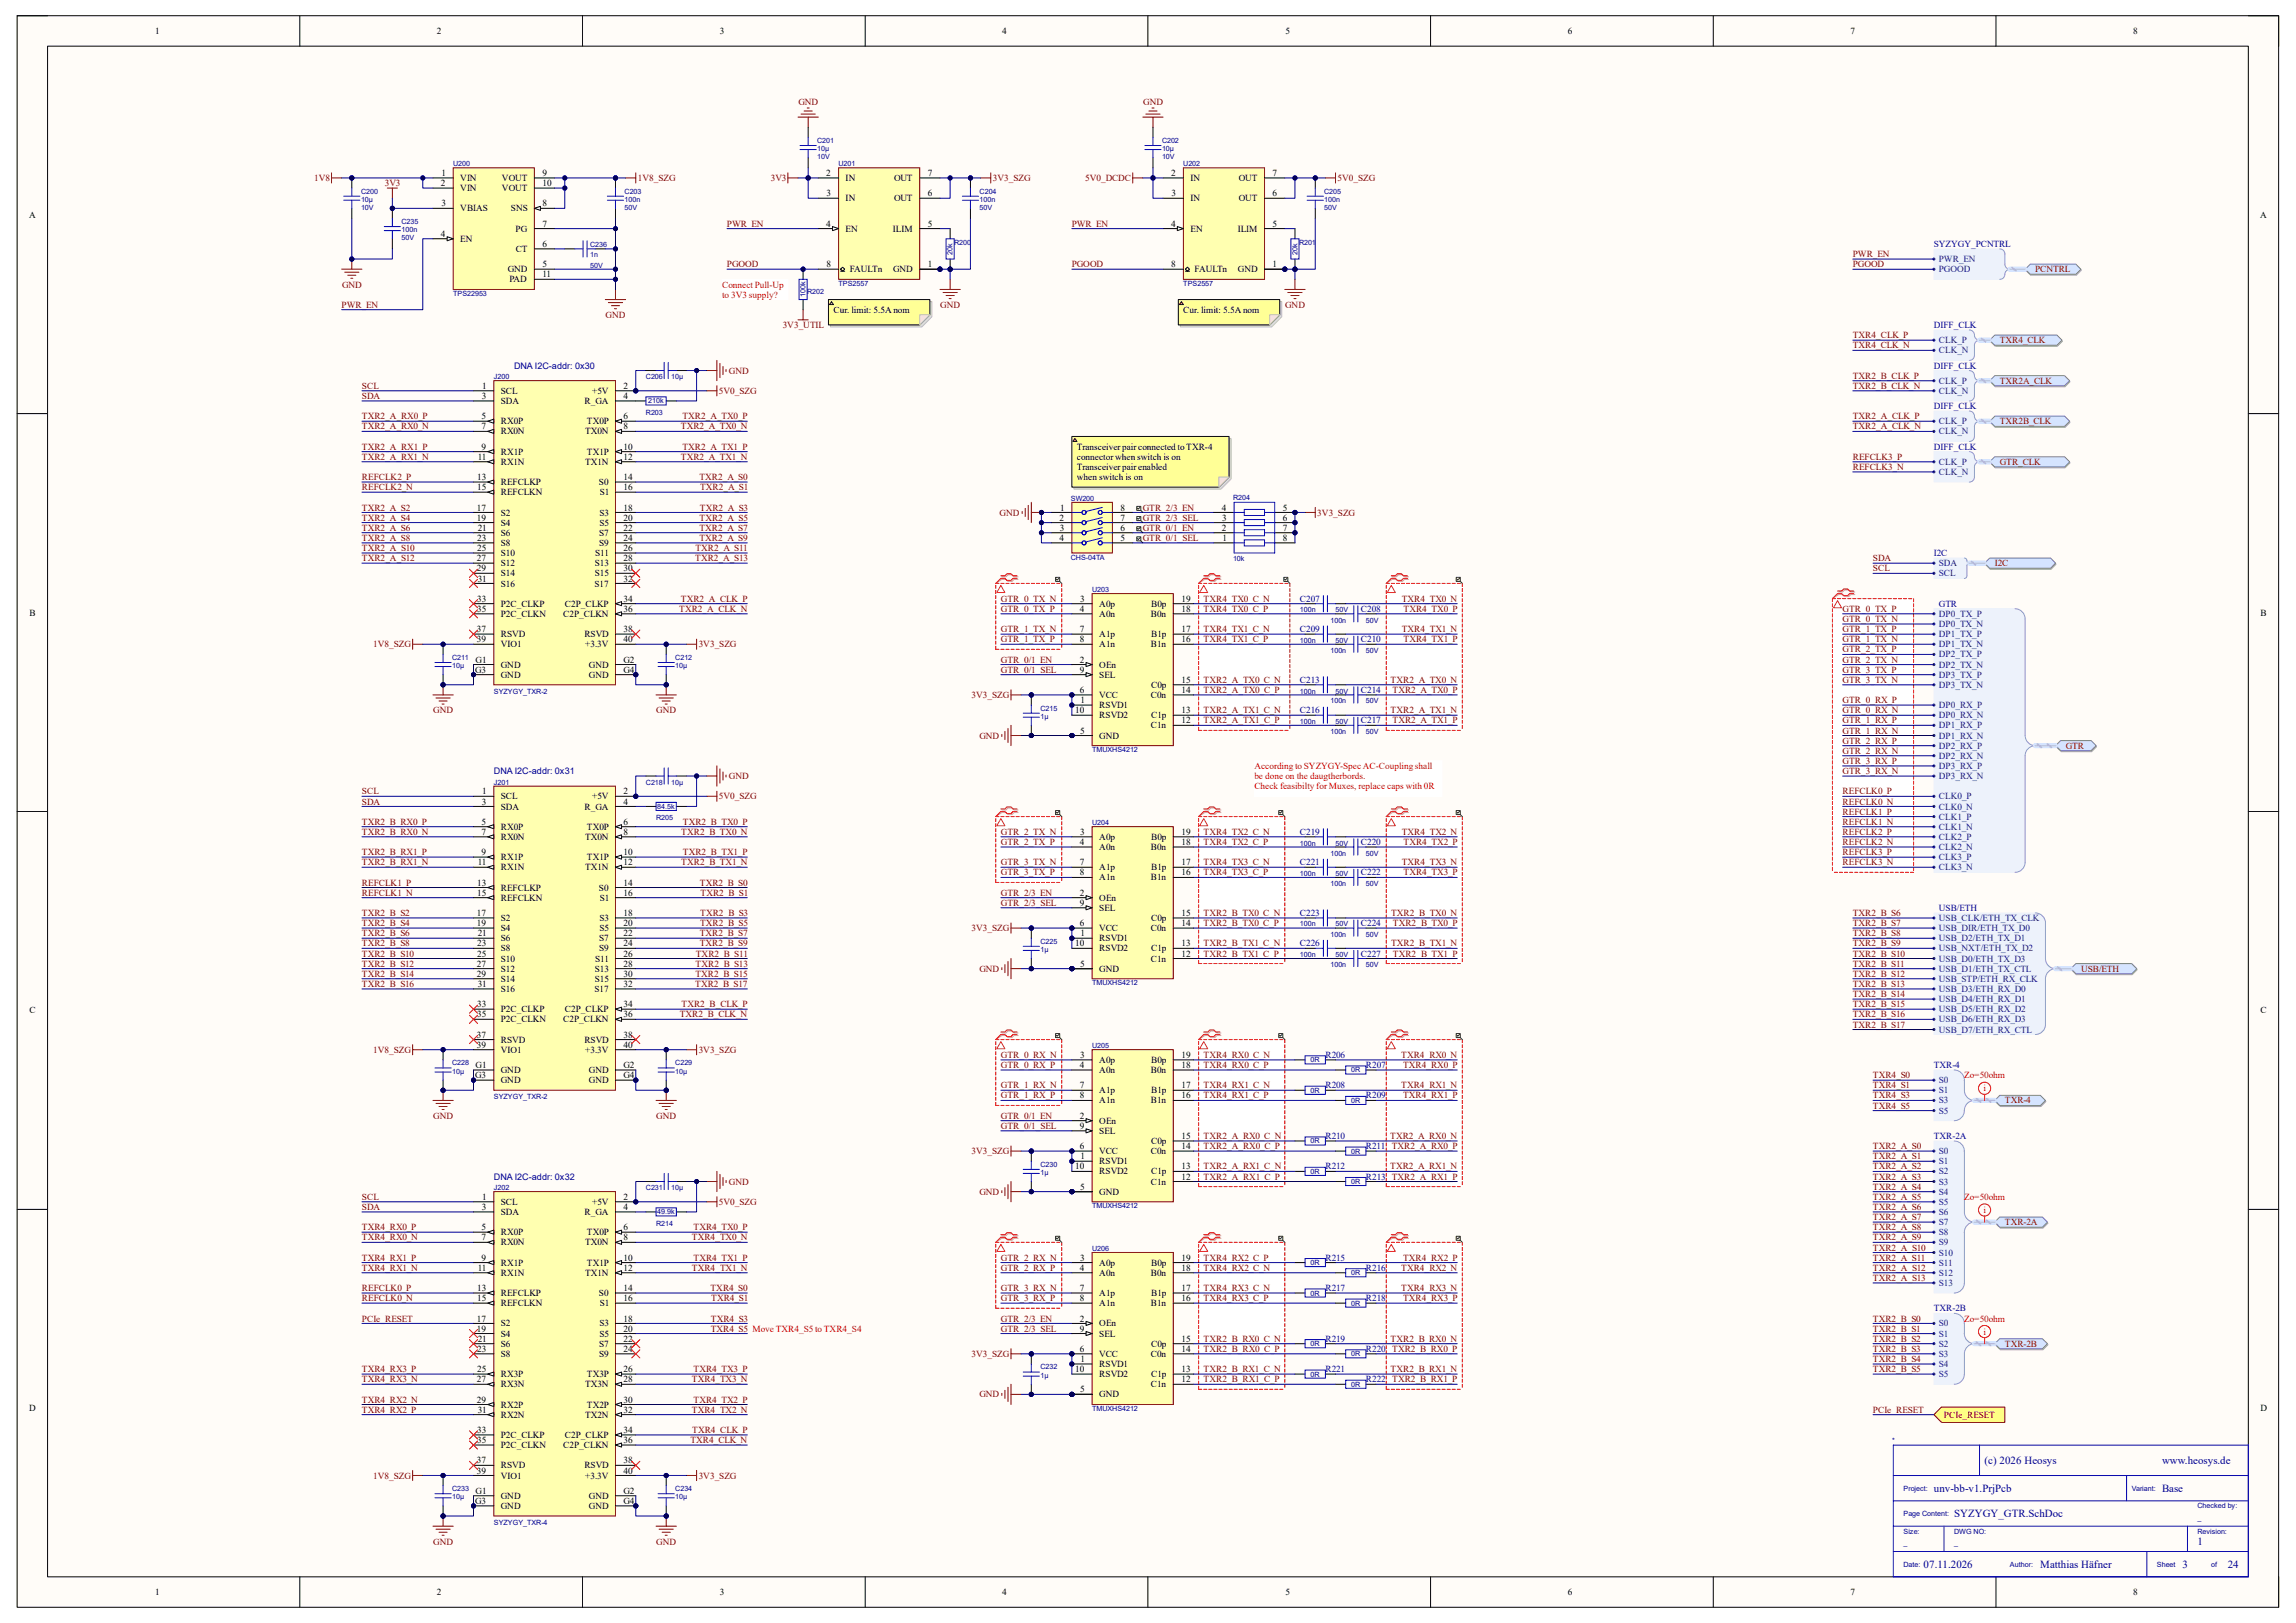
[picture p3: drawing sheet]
<svg xmlns="http://www.w3.org/2000/svg" width="420mm" height="297mm" viewBox="0 0 420 297" stroke-linecap="round" stroke-linejoin="round" font-family="sans-serif">
<defs><g id="words">
<g font-size="2" fill="#000080">
<text x="363" y="267.9">(c) 2026 Heosys</text>
<text x="395.5" y="267.9">www.heosys.de</text>
<text x="353.7" y="273">unv-bb-v1.PrjPcb</text>
<text x="395.5" y="273">Base</text>
<text x="357.5" y="277.7">SYZYGY_GTR.SchDoc</text>
<text x="351.9" y="286.9">07.11.2026</text>
<text x="373.2" y="286.9">Matthias Häfner</text>
<text x="399.2" y="286.9">3</text>
<text x="402" y="282.7">1</text>
<text x="407.5" y="286.9">24</text>
</g>
<g font-size="1.7">
<text x="28.4" y="6.2">1</text>
<text x="79.9" y="6.2">2</text>
<text x="131.7" y="6.2">3</text>
<text x="183.3" y="6.2">4</text>
<text x="235.1" y="6.2">5</text>
<text x="286.8" y="6.2">6</text>
<text x="338.5" y="6.2">7</text>
<text x="390.2" y="6.2">8</text>
<text x="80.6" y="34.1">2</text>
<text x="80.8" y="32.2">1</text>
<text x="84.2" y="33.1">VIN</text>
<text x="84.2" y="35">VIN</text>
<text x="91.8" y="33.1">VOUT</text>
<text x="91.8" y="35">VOUT</text>
<text x="99.2" y="32.2">9</text>
<text x="99.2" y="34.1">10</text>
<text x="151.1" y="32.2">2</text>
<text x="151.2" y="35.9">3</text>
<text x="154.7" y="33.1">IN</text>
<text x="163.5" y="33.1">OUT</text>
<text x="169.7" y="35.9">6</text>
<text x="169.7" y="32.2">7</text>
<text x="214.2" y="32.2">2</text>
<text x="214.3" y="35.9">3</text>
<text x="217.8" y="33.1">IN</text>
<text x="226.6" y="33.1">OUT</text>
<text x="232.8" y="35.9">6</text>
<text x="232.8" y="32.2">7</text>
<text x="5.3" y="39.9">A</text>
<text x="80.7" y="37.8">3</text>
<text x="84.2" y="38.7">VBIAS</text>
<text x="93.5" y="38.7">SNS</text>
<text x="99.2" y="41.5">7</text>
<text x="99.2" y="37.8">8</text>
<text x="151.1" y="41.5">4</text>
<text x="154.7" y="36.8">IN</text>
<text x="163.5" y="36.8">OUT</text>
<text x="169.7" y="41.5">5</text>
<text x="214.2" y="41.5">4</text>
<text x="217.8" y="36.8">IN</text>
<text x="226.6" y="36.8">OUT</text>
<text x="232.8" y="41.5">5</text>
<text x="413.4" y="39.9">A</text>
<text x="80.6" y="43.3">4</text>
<text x="84.2" y="44.3">EN</text>
<text x="94.3" y="42.4">PG</text>
<text x="94.4" y="46.1">CT</text>
<text x="99.2" y="45.2">6</text>
<text x="154.7" y="42.4">EN</text>
<text x="163.3" y="42.4">ILIM</text>
<text x="217.8" y="42.4">EN</text>
<text x="226.4" y="42.4">ILIM</text>
<text x="92.9" y="49.8">GND</text>
<text x="93.2" y="51.7">PAD</text>
<text x="99.2" y="48.9">5</text>
<text x="99.2" y="50.8">11</text>
<text x="151.2" y="48.9">8</text>
<text x="155.4" y="49.8">FAULTn</text>
<text x="163.4" y="49.8">GND</text>
<text x="169.7" y="48.9">1</text>
<text x="214.2" y="48.9">8</text>
<text x="218.5" y="49.8">FAULTn</text>
<text x="226.4" y="49.8">GND</text>
<text x="232.8" y="48.9">1</text>
<text x="152.5" y="57.2">Cur. limit: 5.5A nom</text>
<text x="216.5" y="57.2">Cur. limit: 5.5A nom</text>
<text x="88.2" y="71.2">1</text>
<text x="114" y="71.2">2</text>
<text x="88.1" y="76.7">5</text>
<text x="88.1" y="73">3</text>
<text x="91.6" y="72.1">SCL</text>
<text x="91.6" y="74">SDA</text>
<text x="91.6" y="77.6">RX0P</text>
<text x="106.9" y="74">R_GA</text>
<text x="107.4" y="77.6">TX0P</text>
<text x="108.3" y="72.1">+5V</text>
<text x="114" y="73">4</text>
<text x="114" y="76.7">6</text>
<text x="88.1" y="78.6">7</text>
<text x="88.1" y="82.3">9</text>
<text x="91.6" y="79.5">RX0N</text>
<text x="91.6" y="83.2">RX1P</text>
<text x="107" y="79.5">TX0N</text>
<text x="107.4" y="83.2">TX1P</text>
<text x="114" y="78.6">8</text>
<text x="114" y="82.3">10</text>
<text x="197" y="82.3">Transceiver pair connected to TXR-4</text>
<text x="87.3" y="87.8">13</text>
<text x="87.3" y="89.7">15</text>
<text x="87.4" y="84.2">11</text>
<text x="91.6" y="85.1">RX1N</text>
<text x="91.6" y="88.8">REFCLKP</text>
<text x="107" y="85.1">TX1N</text>
<text x="109.6" y="88.8">S0</text>
<text x="114" y="84.2">12</text>
<text x="114" y="87.8">14</text>
<text x="114" y="89.7">16</text>
<text x="197" y="84.2">connector when switch is on</text>
<text x="197" y="86">Transceiver pair enabled</text>
<text x="197" y="87.8">when switch is on</text>
<text x="87.2" y="93.4">17</text>
<text x="87.2" y="95.3">19</text>
<text x="91.6" y="90.6">REFCLKN</text>
<text x="91.6" y="94.4">S2</text>
<text x="109.6" y="94.4">S3</text>
<text x="109.7" y="90.6">S1</text>
<text x="114" y="93.4">18</text>
<text x="114" y="95.3">20</text>
<text x="193.8" y="95.3">2</text>
<text x="193.9" y="93.4">1</text>
<text x="205" y="93.4">8</text>
<text x="205" y="95.3">7</text>
<text x="223.5" y="93.4">4</text>
<text x="223.6" y="95.3">3</text>
<text x="234.7" y="95.3">6</text>
<text x="234.7" y="93.4">5</text>
<text x="87.3" y="99">23</text>
<text x="87.3" y="100.8">25</text>
<text x="87.4" y="97.2">21</text>
<text x="91.6" y="96.2">S4</text>
<text x="91.6" y="98">S6</text>
<text x="91.6" y="99.9">S8</text>
<text x="91.6" y="101.8">S10</text>
<text x="108.9" y="101.8">S11</text>
<text x="109.6" y="98">S7</text>
<text x="109.6" y="99.9">S9</text>
<text x="109.6" y="96.2">S5</text>
<text x="114" y="97.2">22</text>
<text x="114" y="99">24</text>
<text x="114" y="100.8">26</text>
<text x="193.8" y="99">4</text>
<text x="193.9" y="97.2">3</text>
<text x="205" y="97.2">6</text>
<text x="205" y="99">5</text>
<text x="223.5" y="97.2">2</text>
<text x="223.6" y="99">1</text>
<text x="234.7" y="99">8</text>
<text x="234.7" y="97.2">7</text>
<text x="87.2" y="102.7">27</text>
<text x="87.2" y="104.6">29</text>
<text x="87.4" y="106.4">31</text>
<text x="91.6" y="103.6">S12</text>
<text x="91.6" y="105.5">S14</text>
<text x="91.6" y="107.4">S16</text>
<text x="108.8" y="107.4">S17</text>
<text x="108.8" y="103.6">S13</text>
<text x="108.8" y="105.5">S15</text>
<text x="114" y="106.4">32</text>
<text x="114" y="102.7">28</text>
<text x="114" y="104.6">30</text>
<text x="5.4" y="112.7">B</text>
<text x="87.3" y="110.1">33</text>
<text x="87.3" y="112">35</text>
<text x="91.6" y="111">P2C_CLKP</text>
<text x="91.6" y="112.9">P2C_CLKN</text>
<text x="103" y="112.9">C2P_CLKN</text>
<text x="103.3" y="111">C2P_CLKP</text>
<text x="114" y="110.1">34</text>
<text x="114" y="112">36</text>
<text x="197.5" y="112">4</text>
<text x="197.6" y="110.1">3</text>
<text x="201.1" y="111">A0p</text>
<text x="201.1" y="112.9">A0n</text>
<text x="210.5" y="112.9">B0n</text>
<text x="210.6" y="111">B0p</text>
<text x="216.1" y="112">18</text>
<text x="216.1" y="110.1">19</text>
<text x="413.5" y="112.7">B</text>
<text x="87.2" y="115.7">37</text>
<text x="87.2" y="117.6">39</text>
<text x="91.6" y="116.6">RSVD</text>
<text x="91.6" y="118.4">VIO1</text>
<text x="106.9" y="116.6">RSVD</text>
<text x="107.1" y="118.4">+3.3V</text>
<text x="114" y="115.7">38</text>
<text x="114" y="117.6">40</text>
<text x="197.5" y="115.7">7</text>
<text x="197.5" y="117.6">8</text>
<text x="201.1" y="116.6">A1p</text>
<text x="201.1" y="118.4">A1n</text>
<text x="210.5" y="118.4">B1n</text>
<text x="210.6" y="116.6">B1p</text>
<text x="216.1" y="117.6">16</text>
<text x="216.1" y="115.7">17</text>
<text x="86.9" y="123.1">G3</text>
<text x="87" y="121.2">G1</text>
<text x="91.6" y="122.2">GND</text>
<text x="91.6" y="124">GND</text>
<text x="107.7" y="122.2">GND</text>
<text x="107.7" y="124">GND</text>
<text x="114" y="121.2">G2</text>
<text x="114" y="123.1">G4</text>
<text x="197.5" y="121.2">2</text>
<text x="197.5" y="123.1">9</text>
<text x="201.1" y="122.2">OEn</text>
<text x="201.1" y="124">SEL</text>
<text x="210.6" y="125.9">C0p</text>
<text x="216.1" y="125">15</text>
<text x="196.7" y="130.5">10</text>
<text x="197.5" y="126.8">6</text>
<text x="197.7" y="128.7">1</text>
<text x="201.1" y="129.6">RSVD1</text>
<text x="201.1" y="127.8">VCC</text>
<text x="201.1" y="131.4">RSVD2</text>
<text x="210.5" y="127.8">C0n</text>
<text x="210.6" y="131.4">C1p</text>
<text x="216.1" y="130.5">13</text>
<text x="216.1" y="126.8">14</text>
<text x="197.6" y="134.2">5</text>
<text x="201.1" y="135.2">GND</text>
<text x="210.5" y="133.3">C1n</text>
<text x="216.1" y="132.4">12</text>
<text x="88.1" y="147.2">3</text>
<text x="88.2" y="145.4">1</text>
<text x="91.6" y="146.3">SCL</text>
<text x="91.6" y="148.2">SDA</text>
<text x="106.9" y="148.2">R_GA</text>
<text x="108.3" y="146.3">+5V</text>
<text x="114" y="145.4">2</text>
<text x="114" y="147.2">4</text>
<text x="88.1" y="152.8">7</text>
<text x="88.1" y="150.9">5</text>
<text x="91.6" y="151.8">RX0P</text>
<text x="91.6" y="153.7">RX0N</text>
<text x="107" y="153.7">TX0N</text>
<text x="107.4" y="151.8">TX0P</text>
<text x="114" y="150.9">6</text>
<text x="114" y="152.8">8</text>
<text x="197.5" y="154.6">4</text>
<text x="197.6" y="152.8">3</text>
<text x="201.1" y="153.7">A0p</text>
<text x="201.1" y="155.6">A0n</text>
<text x="210.5" y="155.6">B0n</text>
<text x="210.6" y="153.7">B0p</text>
<text x="216.1" y="154.6">18</text>
<text x="216.1" y="152.8">19</text>
<text x="87.4" y="158.4">11</text>
<text x="88.1" y="156.5">9</text>
<text x="91.6" y="157.4">RX1P</text>
<text x="91.6" y="159.3">RX1N</text>
<text x="107" y="159.3">TX1N</text>
<text x="107.4" y="157.4">TX1P</text>
<text x="114" y="156.5">10</text>
<text x="114" y="158.4">12</text>
<text x="197.5" y="158.4">7</text>
<text x="197.5" y="160.2">8</text>
<text x="201.1" y="159.3">A1p</text>
<text x="201.1" y="161.1">A1n</text>
<text x="210.5" y="161.1">B1n</text>
<text x="210.6" y="159.3">B1p</text>
<text x="216.1" y="160.2">16</text>
<text x="216.1" y="158.4">17</text>
<text x="87.2" y="167.6">17</text>
<text x="87.3" y="162.1">13</text>
<text x="87.3" y="163.9">15</text>
<text x="91.6" y="163">REFCLKP</text>
<text x="91.6" y="164.8">REFCLKN</text>
<text x="109.6" y="163">S0</text>
<text x="109.7" y="164.8">S1</text>
<text x="114" y="162.1">14</text>
<text x="114" y="163.9">16</text>
<text x="114" y="167.6">18</text>
<text x="197.5" y="163.9">2</text>
<text x="197.5" y="165.8">9</text>
<text x="201.1" y="164.8">OEn</text>
<text x="201.1" y="166.7">SEL</text>
<text x="216.1" y="167.6">15</text>
<text x="87.2" y="169.5">19</text>
<text x="87.3" y="173.2">23</text>
<text x="87.4" y="171.3">21</text>
<text x="91.6" y="168.6">S2</text>
<text x="91.6" y="170.4">S4</text>
<text x="91.6" y="172.3">S6</text>
<text x="109.6" y="172.3">S7</text>
<text x="109.6" y="168.6">S3</text>
<text x="109.6" y="170.4">S5</text>
<text x="114" y="169.5">20</text>
<text x="114" y="171.3">22</text>
<text x="114" y="173.2">24</text>
<text x="196.7" y="173.2">10</text>
<text x="197.5" y="169.5">6</text>
<text x="197.7" y="171.3">1</text>
<text x="201.1" y="172.3">RSVD1</text>
<text x="201.1" y="170.4">VCC</text>
<text x="210.5" y="170.4">C0n</text>
<text x="210.6" y="168.6">C0p</text>
<text x="216.1" y="173.2">13</text>
<text x="216.1" y="169.5">14</text>
<text x="87.2" y="176.9">27</text>
<text x="87.2" y="178.8">29</text>
<text x="87.3" y="175">25</text>
<text x="91.6" y="174.1">S8</text>
<text x="91.6" y="176">S10</text>
<text x="91.6" y="177.8">S12</text>
<text x="91.6" y="179.7">S14</text>
<text x="108.8" y="177.8">S13</text>
<text x="108.8" y="179.7">S15</text>
<text x="108.9" y="176">S11</text>
<text x="109.6" y="174.1">S9</text>
<text x="114" y="175">26</text>
<text x="114" y="176.9">28</text>
<text x="114" y="178.8">30</text>
<text x="197.6" y="176.9">5</text>
<text x="201.1" y="177.8">GND</text>
<text x="201.1" y="174.1">RSVD2</text>
<text x="210.5" y="176">C1n</text>
<text x="210.6" y="174.1">C1p</text>
<text x="216.1" y="175">12</text>
<text x="5.4" y="185.5">C</text>
<text x="87.3" y="184.3">33</text>
<text x="87.4" y="180.6">31</text>
<text x="91.6" y="181.5">S16</text>
<text x="91.6" y="185.3">P2C_CLKP</text>
<text x="103.3" y="185.3">C2P_CLKP</text>
<text x="108.8" y="181.5">S17</text>
<text x="114" y="180.6">32</text>
<text x="114" y="184.3">34</text>
<text x="413.5" y="185.5">C</text>
<text x="87.2" y="189.9">37</text>
<text x="87.2" y="191.7">39</text>
<text x="87.3" y="186.2">35</text>
<text x="91.6" y="187.1">P2C_CLKN</text>
<text x="91.6" y="190.8">RSVD</text>
<text x="103" y="187.1">C2P_CLKN</text>
<text x="106.9" y="190.8">RSVD</text>
<text x="114" y="186.2">36</text>
<text x="114" y="189.9">38</text>
<text x="114" y="191.7">40</text>
<text x="86.9" y="197.3">G3</text>
<text x="87" y="195.5">G1</text>
<text x="91.6" y="192.7">VIO1</text>
<text x="91.6" y="196.4">GND</text>
<text x="107.1" y="192.7">+3.3V</text>
<text x="107.7" y="196.4">GND</text>
<text x="114" y="195.5">G2</text>
<text x="114" y="197.3">G4</text>
<text x="197.5" y="195.5">4</text>
<text x="197.6" y="193.6">3</text>
<text x="201.1" y="194.5">A0p</text>
<text x="201.1" y="196.4">A0n</text>
<text x="210.5" y="196.4">B0n</text>
<text x="210.6" y="194.5">B0p</text>
<text x="216.1" y="195.5">18</text>
<text x="216.1" y="193.6">19</text>
<text x="91.6" y="198.2">GND</text>
<text x="107.7" y="198.2">GND</text>
<text x="197.5" y="199.2">7</text>
<text x="197.5" y="201">8</text>
<text x="201.1" y="200.1">A1p</text>
<text x="201.1" y="201.9">A1n</text>
<text x="210.5" y="201.9">B1n</text>
<text x="210.6" y="200.1">B1p</text>
<text x="216.1" y="201">16</text>
<text x="216.1" y="199.2">17</text>
<text x="197.5" y="204.7">2</text>
<text x="197.5" y="206.6">9</text>
<text x="201.1" y="205.7">OEn</text>
<text x="201.1" y="207.5">SEL</text>
<text x="210.6" y="209.4">C0p</text>
<text x="216.1" y="208.4">15</text>
<text x="196.7" y="214">10</text>
<text x="197.5" y="210.3">6</text>
<text x="197.7" y="212.1">1</text>
<text x="201.1" y="213.1">RSVD1</text>
<text x="201.1" y="211.2">VCC</text>
<text x="201.1" y="214.9">RSVD2</text>
<text x="210.5" y="211.2">C0n</text>
<text x="210.6" y="214.9">C1p</text>
<text x="216.1" y="215.9">12</text>
<text x="216.1" y="214">13</text>
<text x="216.1" y="210.3">14</text>
<text x="88.1" y="221.4">3</text>
<text x="88.2" y="219.6">1</text>
<text x="91.6" y="220.5">SCL</text>
<text x="108.3" y="220.5">+5V</text>
<text x="114" y="219.6">2</text>
<text x="114" y="221.4">4</text>
<text x="197.6" y="217.7">5</text>
<text x="201.1" y="218.7">GND</text>
<text x="210.5" y="216.8">C1n</text>
<text x="88.1" y="227">7</text>
<text x="88.1" y="225.1">5</text>
<text x="91.6" y="222.3">SDA</text>
<text x="91.6" y="226.1">RX0P</text>
<text x="91.6" y="227.9">RX0N</text>
<text x="106.9" y="222.3">R_GA</text>
<text x="107" y="227.9">TX0N</text>
<text x="107.4" y="226.1">TX0P</text>
<text x="114" y="225.1">6</text>
<text x="114" y="227">8</text>
<text x="87.4" y="232.5">11</text>
<text x="88.1" y="230.7">9</text>
<text x="91.6" y="231.6">RX1P</text>
<text x="91.6" y="233.5">RX1N</text>
<text x="107" y="233.5">TX1N</text>
<text x="107.4" y="231.6">TX1P</text>
<text x="114" y="230.7">10</text>
<text x="114" y="232.5">12</text>
<text x="197.5" y="232.5">4</text>
<text x="197.6" y="230.7">3</text>
<text x="201.1" y="231.6">A0p</text>
<text x="201.1" y="233.5">A0n</text>
<text x="210.5" y="233.5">B0n</text>
<text x="210.6" y="231.6">B0p</text>
<text x="216.1" y="232.5">18</text>
<text x="216.1" y="230.7">19</text>
<text x="87.3" y="236.3">13</text>
<text x="87.3" y="238.1">15</text>
<text x="91.6" y="237.2">REFCLKP</text>
<text x="91.6" y="239.1">REFCLKN</text>
<text x="109.6" y="237.2">S0</text>
<text x="109.7" y="239.1">S1</text>
<text x="114" y="236.3">14</text>
<text x="114" y="238.1">16</text>
<text x="197.5" y="236.3">7</text>
<text x="197.5" y="238.1">8</text>
<text x="201.1" y="237.2">A1p</text>
<text x="201.1" y="239.1">A1n</text>
<text x="210.5" y="239.1">B1n</text>
<text x="210.6" y="237.2">B1p</text>
<text x="216.1" y="238.1">16</text>
<text x="216.1" y="236.3">17</text>
<text x="87.2" y="241.9">17</text>
<text x="87.2" y="243.7">19</text>
<text x="87.4" y="245.5">21</text>
<text x="91.6" y="242.7">S2</text>
<text x="91.6" y="244.6">S4</text>
<text x="109.6" y="242.7">S3</text>
<text x="109.6" y="244.6">S5</text>
<text x="114" y="241.9">18</text>
<text x="114" y="243.7">20</text>
<text x="114" y="245.5">22</text>
<text x="197.5" y="241.9">2</text>
<text x="197.5" y="243.7">9</text>
<text x="201.1" y="242.7">OEn</text>
<text x="201.1" y="244.6">SEL</text>
<text x="216.1" y="245.5">15</text>
<text x="87.3" y="247.4">23</text>
<text x="87.3" y="251.1">25</text>
<text x="91.6" y="246.5">S6</text>
<text x="91.6" y="248.3">S8</text>
<text x="109.6" y="246.5">S7</text>
<text x="109.6" y="248.3">S9</text>
<text x="114" y="247.4">24</text>
<text x="114" y="251.1">26</text>
<text x="196.7" y="251.1">10</text>
<text x="197.5" y="247.4">6</text>
<text x="197.7" y="249.3">1</text>
<text x="201.1" y="250.2">RSVD1</text>
<text x="201.1" y="248.3">VCC</text>
<text x="210.5" y="248.3">C0n</text>
<text x="210.6" y="246.5">C0p</text>
<text x="216.1" y="251.1">13</text>
<text x="216.1" y="247.4">14</text>
<text x="87.2" y="252.9">27</text>
<text x="87.2" y="256.7">29</text>
<text x="91.6" y="252.1">RX3P</text>
<text x="91.6" y="253.9">RX3N</text>
<text x="91.6" y="257.6">RX2P</text>
<text x="107" y="253.9">TX3N</text>
<text x="107.4" y="252.1">TX3P</text>
<text x="107.4" y="257.6">TX2P</text>
<text x="114" y="252.9">28</text>
<text x="114" y="256.7">30</text>
<text x="197.6" y="254.8">5</text>
<text x="201.1" y="255.7">GND</text>
<text x="201.1" y="252.1">RSVD2</text>
<text x="210.5" y="253.9">C1n</text>
<text x="210.6" y="252.1">C1p</text>
<text x="216.1" y="252.9">12</text>
<text x="5.3" y="258.3">D</text>
<text x="87.3" y="262.3">33</text>
<text x="87.4" y="258.5">31</text>
<text x="91.6" y="259.5">RX2N</text>
<text x="91.6" y="263.1">P2C_CLKP</text>
<text x="103.3" y="263.1">C2P_CLKP</text>
<text x="107" y="259.5">TX2N</text>
<text x="114" y="258.5">32</text>
<text x="114" y="262.3">34</text>
<text x="413.5" y="258.3">D</text>
<text x="87.2" y="267.8">37</text>
<text x="87.2" y="269.7">39</text>
<text x="87.3" y="264.1">35</text>
<text x="91.6" y="265">P2C_CLKN</text>
<text x="91.6" y="268.7">RSVD</text>
<text x="103" y="265">C2P_CLKN</text>
<text x="106.9" y="268.7">RSVD</text>
<text x="114" y="264.1">36</text>
<text x="114" y="267.8">38</text>
<text x="114" y="269.7">40</text>
<text x="86.9" y="275.2">G3</text>
<text x="87" y="273.3">G1</text>
<text x="91.6" y="270.6">VIO1</text>
<text x="91.6" y="274.3">GND</text>
<text x="107.1" y="270.6">+3.3V</text>
<text x="107.7" y="274.3">GND</text>
<text x="114" y="273.3">G2</text>
<text x="114" y="275.2">G4</text>
<text x="91.6" y="276.1">GND</text>
<text x="107.7" y="276.1">GND</text>
<text x="28.4" y="291.9">1</text>
<text x="79.9" y="291.9">2</text>
<text x="131.7" y="291.9">3</text>
<text x="183.3" y="291.9">4</text>
<text x="235.1" y="291.9">5</text>
<text x="286.8" y="291.9">6</text>
<text x="338.5" y="291.9">7</text>
<text x="390.2" y="291.9">8</text>
</g>
<g font-size="1.7" fill="#800000">
<text x="146" y="19.2">GND</text>
<text x="209.1" y="19.2">GND</text>
<text x="57.5" y="33.1">1V8</text>
<text x="70.4" y="34.1">3V3</text>
<text x="116.7" y="33.1">1V8_SZG</text>
<text x="141" y="33.1">3V3</text>
<text x="181.6" y="33.1">3V3_SZG</text>
<text x="198.5" y="33.1">5V0_DCDC</text>
<text x="244.6" y="33.1">5V0_SZG</text>
<text x="133" y="41.5">PWR_EN</text>
<text x="196" y="41.5">PWR_EN</text>
<text x="338.9" y="47">PWR_EN</text>
<text x="62.6" y="52.6">GND</text>
<text x="133" y="48.9">PGOOD</text>
<text x="196" y="48.9">PGOOD</text>
<text x="338.9" y="48.9">PGOOD</text>
<text x="372.3" y="49.8">PCNTRL</text>
<text x="62.5" y="56.3">PWR_EN</text>
<text x="110.8" y="58.2">GND</text>
<text x="172" y="56.3">GND</text>
<text x="235.1" y="56.3">GND</text>
<text x="143.2" y="60">3V3_UTIL</text>
<text x="338.9" y="63.8">TXR4_CLK_N</text>
<text x="338.9" y="61.9">TXR4_CLK_P</text>
<text x="365.8" y="62.8">TXR4_CLK</text>
<text x="66.2" y="71.2">SCL</text>
<text x="133.3" y="68.4">GND</text>
<text x="338.9" y="71.2">TXR2_B_CLK_N</text>
<text x="338.9" y="69.3">TXR2_B_CLK_P</text>
<text x="365.8" y="70.2">TXR2A_CLK</text>
<text x="66.2" y="73">SDA</text>
<text x="66.2" y="76.7">TXR2_A_RX0_P</text>
<text x="124.8" y="76.7">TXR2_A_TX0_P</text>
<text x="131.5" y="72.1">5V0_SZG</text>
<text x="338.9" y="76.7">TXR2_A_CLK_P</text>
<text x="365.8" y="77.6">TXR2B_CLK</text>
<text x="66.2" y="78.6">TXR2_A_RX0_N</text>
<text x="66.2" y="82.3">TXR2_A_RX1_P</text>
<text x="124.5" y="78.6">TXR2_A_TX0_N</text>
<text x="124.8" y="82.3">TXR2_A_TX1_P</text>
<text x="338.9" y="78.6">TXR2_A_CLK_N</text>
<text x="66.2" y="84.2">TXR2_A_RX1_N</text>
<text x="66.2" y="87.8">REFCLK2_P</text>
<text x="66.2" y="89.7">REFCLK2_N</text>
<text x="124.5" y="84.2">TXR2_A_TX1_N</text>
<text x="127.9" y="87.8">TXR2_A_S0</text>
<text x="128.1" y="89.7">TXR2_A_S1</text>
<text x="338.9" y="86">REFCLK3_N</text>
<text x="338.9" y="84.2">REFCLK3_P</text>
<text x="365.8" y="85.1">GTR_CLK</text>
<text x="66.2" y="95.3">TXR2_A_S4</text>
<text x="66.2" y="93.4">TXR2_A_S2</text>
<text x="128" y="95.3">TXR2_A_S5</text>
<text x="128" y="93.4">TXR2_A_S3</text>
<text x="182.8" y="94.4">GND</text>
<text x="209" y="95.3">GTR_2/3_SEL</text>
<text x="209" y="93.4">GTR_2/3_EN</text>
<text x="241" y="94.4">3V3_SZG</text>
<text x="66.2" y="97.2">TXR2_A_S6</text>
<text x="66.2" y="99">TXR2_A_S8</text>
<text x="66.2" y="100.8">TXR2_A_S10</text>
<text x="127.2" y="100.8">TXR2_A_S11</text>
<text x="127.9" y="97.2">TXR2_A_S7</text>
<text x="127.9" y="99">TXR2_A_S9</text>
<text x="209" y="99">GTR_0/1_SEL</text>
<text x="209" y="97.2">GTR_0/1_EN</text>
<text x="66.2" y="102.7">TXR2_A_S12</text>
<text x="127.2" y="102.7">TXR2_A_S13</text>
<text x="342.6" y="102.7">SDA</text>
<text x="342.6" y="104.6">SCL</text>
<text x="364.9" y="103.6">I2C</text>
<text x="124.2" y="112">TXR2_A_CLK_N</text>
<text x="124.5" y="110.1">TXR2_A_CLK_P</text>
<text x="183.1" y="110.1">GTR_0_TX_N</text>
<text x="183.1" y="112">GTR_0_TX_P</text>
<text x="220.2" y="112">TXR4_TX0_C_P</text>
<text x="220.2" y="110.1">TXR4_TX0_C_N</text>
<text x="256.4" y="110.1">TXR4_TX0_N</text>
<text x="256.8" y="112">TXR4_TX0_P</text>
<text x="337.1" y="113.8">GTR_0_TX_N</text>
<text x="337.1" y="112">GTR_0_TX_P</text>
<text x="68.2" y="118.4">1V8_SZG</text>
<text x="127.8" y="118.4">3V3_SZG</text>
<text x="183.1" y="117.6">GTR_1_TX_P</text>
<text x="183.1" y="115.7">GTR_1_TX_N</text>
<text x="220.2" y="115.7">TXR4_TX1_C_N</text>
<text x="220.2" y="117.6">TXR4_TX1_C_P</text>
<text x="256.4" y="115.7">TXR4_TX1_N</text>
<text x="256.8" y="117.6">TXR4_TX1_P</text>
<text x="337.1" y="115.7">GTR_1_TX_P</text>
<text x="337.1" y="117.6">GTR_1_TX_N</text>
<text x="337.1" y="119.4">GTR_2_TX_P</text>
<text x="183.1" y="123.1">GTR_0/1_SEL</text>
<text x="183.1" y="121.2">GTR_0/1_EN</text>
<text x="220.2" y="125">TXR2_A_TX0_C_N</text>
<text x="254.4" y="125">TXR2_A_TX0_N</text>
<text x="337.1" y="125">GTR_3_TX_N</text>
<text x="337.1" y="123.1">GTR_3_TX_P</text>
<text x="337.1" y="121.2">GTR_2_TX_N</text>
<text x="79.2" y="130.5">GND</text>
<text x="120.1" y="130.5">GND</text>
<text x="177.7" y="127.8">3V3_SZG</text>
<text x="220.2" y="126.8">TXR2_A_TX0_C_P</text>
<text x="220.2" y="130.5">TXR2_A_TX1_C_N</text>
<text x="254.4" y="130.5">TXR2_A_TX1_N</text>
<text x="254.7" y="126.8">TXR2_A_TX0_P</text>
<text x="337.1" y="130.5">GTR_0_RX_N</text>
<text x="337.1" y="128.7">GTR_0_RX_P</text>
<text x="179.2" y="135.2">GND</text>
<text x="220.2" y="132.4">TXR2_A_TX1_C_P</text>
<text x="254.7" y="132.4">TXR2_A_TX1_P</text>
<text x="337.1" y="138">GTR_2_RX_N</text>
<text x="337.1" y="136.1">GTR_2_RX_P</text>
<text x="337.1" y="132.4">GTR_1_RX_P</text>
<text x="337.1" y="134.2">GTR_1_RX_N</text>
<text x="377.9" y="137">GTR</text>
<text x="133.3" y="142.6">GND</text>
<text x="337.1" y="139.8">GTR_3_RX_P</text>
<text x="337.1" y="141.6">GTR_3_RX_N</text>
<text x="66.2" y="145.4">SCL</text>
<text x="66.2" y="147.2">SDA</text>
<text x="131.5" y="146.3">5V0_SZG</text>
<text x="337.1" y="149.1">REFCLK1_P</text>
<text x="337.1" y="145.4">REFCLK0_P</text>
<text x="337.1" y="147.2">REFCLK0_N</text>
<text x="66.2" y="150.9">TXR2_B_RX0_P</text>
<text x="66.2" y="152.8">TXR2_B_RX0_N</text>
<text x="124.6" y="152.8">TXR2_B_TX0_N</text>
<text x="124.9" y="150.9">TXR2_B_TX0_P</text>
<text x="183.1" y="154.6">GTR_2_TX_P</text>
<text x="183.1" y="152.8">GTR_2_TX_N</text>
<text x="220.2" y="154.6">TXR4_TX2_C_P</text>
<text x="220.2" y="152.8">TXR4_TX2_C_N</text>
<text x="256.4" y="152.8">TXR4_TX2_N</text>
<text x="256.8" y="154.6">TXR4_TX2_P</text>
<text x="337.1" y="150.9">REFCLK1_N</text>
<text x="337.1" y="152.8">REFCLK2_P</text>
<text x="337.1" y="154.6">REFCLK2_N</text>
<text x="66.2" y="156.5">TXR2_B_RX1_P</text>
<text x="66.2" y="158.4">TXR2_B_RX1_N</text>
<text x="124.6" y="158.4">TXR2_B_TX1_N</text>
<text x="124.9" y="156.5">TXR2_B_TX1_P</text>
<text x="183.1" y="158.4">GTR_3_TX_N</text>
<text x="183.1" y="160.2">GTR_3_TX_P</text>
<text x="220.2" y="158.4">TXR4_TX3_C_N</text>
<text x="220.2" y="160.2">TXR4_TX3_C_P</text>
<text x="256.4" y="158.4">TXR4_TX3_N</text>
<text x="256.8" y="160.2">TXR4_TX3_P</text>
<text x="337.1" y="158.4">REFCLK3_N</text>
<text x="337.1" y="156.5">REFCLK3_P</text>
<text x="66.2" y="163.9">REFCLK1_N</text>
<text x="66.2" y="162.1">REFCLK1_P</text>
<text x="66.2" y="167.6">TXR2_B_S2</text>
<text x="128" y="162.1">TXR2_B_S0</text>
<text x="128.1" y="167.6">TXR2_B_S3</text>
<text x="128.1" y="163.9">TXR2_B_S1</text>
<text x="183.1" y="165.8">GTR_2/3_SEL</text>
<text x="183.1" y="163.9">GTR_2/3_EN</text>
<text x="220.2" y="167.6">TXR2_B_TX0_C_N</text>
<text x="254.5" y="167.6">TXR2_B_TX0_N</text>
<text x="338.9" y="167.6">TXR2_B_S6</text>
<text x="66.2" y="169.5">TXR2_B_S4</text>
<text x="66.2" y="171.3">TXR2_B_S6</text>
<text x="66.2" y="173.2">TXR2_B_S8</text>
<text x="128" y="171.3">TXR2_B_S7</text>
<text x="128" y="173.2">TXR2_B_S9</text>
<text x="128.1" y="169.5">TXR2_B_S5</text>
<text x="177.7" y="170.4">3V3_SZG</text>
<text x="220.2" y="169.5">TXR2_B_TX0_C_P</text>
<text x="220.2" y="173.2">TXR2_B_TX1_C_N</text>
<text x="254.5" y="173.2">TXR2_B_TX1_N</text>
<text x="254.8" y="169.5">TXR2_B_TX0_P</text>
<text x="338.9" y="169.5">TXR2_B_S7</text>
<text x="338.9" y="173.2">TXR2_B_S9</text>
<text x="338.9" y="171.3">TXR2_B_S8</text>
<text x="66.2" y="175">TXR2_B_S10</text>
<text x="66.2" y="176.9">TXR2_B_S12</text>
<text x="66.2" y="178.8">TXR2_B_S14</text>
<text x="127.2" y="178.8">TXR2_B_S15</text>
<text x="127.2" y="176.9">TXR2_B_S13</text>
<text x="127.3" y="175">TXR2_B_S11</text>
<text x="179.2" y="177.8">GND</text>
<text x="220.2" y="175">TXR2_B_TX1_C_P</text>
<text x="254.8" y="175">TXR2_B_TX1_P</text>
<text x="338.9" y="176.9">TXR2_B_S11</text>
<text x="338.9" y="175">TXR2_B_S10</text>
<text x="338.9" y="178.8">TXR2_B_S12</text>
<text x="380.7" y="177.8">USB/ETH</text>
<text x="66.2" y="180.6">TXR2_B_S16</text>
<text x="124.7" y="184.3">TXR2_B_CLK_P</text>
<text x="127.2" y="180.6">TXR2_B_S17</text>
<text x="338.9" y="180.6">TXR2_B_S13</text>
<text x="338.9" y="184.3">TXR2_B_S15</text>
<text x="338.9" y="182.5">TXR2_B_S14</text>
<text x="124.3" y="186.2">TXR2_B_CLK_N</text>
<text x="338.9" y="188">TXR2_B_S17</text>
<text x="338.9" y="186.2">TXR2_B_S16</text>
<text x="68.2" y="192.7">1V8_SZG</text>
<text x="127.8" y="192.7">3V3_SZG</text>
<text x="183.1" y="193.6">GTR_0_RX_N</text>
<text x="183.1" y="195.5">GTR_0_RX_P</text>
<text x="220.2" y="193.6">TXR4_RX0_C_N</text>
<text x="220.2" y="195.5">TXR4_RX0_C_P</text>
<text x="256.3" y="193.6">TXR4_RX0_N</text>
<text x="256.7" y="195.5">TXR4_RX0_P</text>
<text x="342.6" y="197.3">TXR4_S0</text>
<text x="183.1" y="201">GTR_1_RX_P</text>
<text x="183.1" y="199.2">GTR_1_RX_N</text>
<text x="220.2" y="201">TXR4_RX1_C_P</text>
<text x="220.2" y="199.2">TXR4_RX1_C_N</text>
<text x="256.3" y="199.2">TXR4_RX1_N</text>
<text x="256.7" y="201">TXR4_RX1_P</text>
<text x="342.6" y="199.2">TXR4_S1</text>
<text x="342.6" y="201">TXR4_S3</text>
<text x="342.6" y="202.9">TXR4_S5</text>
<text x="366.7" y="201.9">TXR-4</text>
<text x="79.2" y="204.7">GND</text>
<text x="120.1" y="204.7">GND</text>
<text x="183.1" y="206.6">GTR_0/1_SEL</text>
<text x="183.1" y="204.7">GTR_0/1_EN</text>
<text x="220.2" y="208.4">TXR2_A_RX0_C_N</text>
<text x="254.3" y="208.4">TXR2_A_RX0_N</text>
<text x="177.7" y="211.2">3V3_SZG</text>
<text x="220.2" y="210.3">TXR2_A_RX0_C_P</text>
<text x="220.2" y="215.9">TXR2_A_RX1_C_P</text>
<text x="220.2" y="214">TXR2_A_RX1_C_N</text>
<text x="254.3" y="214">TXR2_A_RX1_N</text>
<text x="254.6" y="210.3">TXR2_A_RX0_P</text>
<text x="254.6" y="215.9">TXR2_A_RX1_P</text>
<text x="342.6" y="210.3">TXR2_A_S0</text>
<text x="342.6" y="215.9">TXR2_A_S3</text>
<text x="342.6" y="212.1">TXR2_A_S1</text>
<text x="342.6" y="214">TXR2_A_S2</text>
<text x="66.2" y="219.6">SCL</text>
<text x="66.2" y="221.4">SDA</text>
<text x="131.5" y="220.5">5V0_SZG</text>
<text x="133.3" y="216.8">GND</text>
<text x="179.2" y="218.7">GND</text>
<text x="342.6" y="217.7">TXR2_A_S4</text>
<text x="342.6" y="221.4">TXR2_A_S6</text>
<text x="342.6" y="219.6">TXR2_A_S5</text>
<text x="66.2" y="227">TXR4_RX0_N</text>
<text x="66.2" y="225.1">TXR4_RX0_P</text>
<text x="126.6" y="227">TXR4_TX0_N</text>
<text x="126.9" y="225.1">TXR4_TX0_P</text>
<text x="342.6" y="225.1">TXR2_A_S8</text>
<text x="342.6" y="223.3">TXR2_A_S7</text>
<text x="342.6" y="227">TXR2_A_S9</text>
<text x="366.7" y="224.2">TXR-2A</text>
<text x="66.2" y="230.7">TXR4_RX1_P</text>
<text x="66.2" y="232.5">TXR4_RX1_N</text>
<text x="126.6" y="232.5">TXR4_TX1_N</text>
<text x="126.9" y="230.7">TXR4_TX1_P</text>
<text x="183.1" y="230.7">GTR_2_RX_N</text>
<text x="183.1" y="232.5">GTR_2_RX_P</text>
<text x="220.2" y="232.5">TXR4_RX2_C_N</text>
<text x="220.2" y="230.7">TXR4_RX2_C_P</text>
<text x="256.3" y="232.5">TXR4_RX2_N</text>
<text x="256.7" y="230.7">TXR4_RX2_P</text>
<text x="342.6" y="228.9">TXR2_A_S10</text>
<text x="342.6" y="232.5">TXR2_A_S12</text>
<text x="342.6" y="230.7">TXR2_A_S11</text>
<text x="66.2" y="236.3">REFCLK0_P</text>
<text x="66.2" y="238.1">REFCLK0_N</text>
<text x="130" y="236.3">TXR4_S0</text>
<text x="130.1" y="238.1">TXR4_S1</text>
<text x="183.1" y="238.1">GTR_3_RX_P</text>
<text x="183.1" y="236.3">GTR_3_RX_N</text>
<text x="220.2" y="238.1">TXR4_RX3_C_P</text>
<text x="220.2" y="236.3">TXR4_RX3_C_N</text>
<text x="256.3" y="236.3">TXR4_RX3_N</text>
<text x="256.7" y="238.1">TXR4_RX3_P</text>
<text x="342.6" y="234.4">TXR2_A_S13</text>
<text x="66.2" y="241.9">PCIe_RESET</text>
<text x="130" y="243.7">TXR4_S5 Move TXR4_S5 to TXR4_S4</text>
<text x="130" y="241.9">TXR4_S3</text>
<text x="183.1" y="243.7">GTR_2/3_SEL</text>
<text x="183.1" y="241.9">GTR_2/3_EN</text>
<text x="220.2" y="245.5">TXR2_B_RX0_C_N</text>
<text x="254.4" y="245.5">TXR2_B_RX0_N</text>
<text x="342.6" y="245.5">TXR2_B_S2</text>
<text x="342.6" y="241.9">TXR2_B_S0</text>
<text x="342.6" y="243.7">TXR2_B_S1</text>
<text x="66.2" y="251.1">TXR4_RX3_P</text>
<text x="126.9" y="251.1">TXR4_TX3_P</text>
<text x="177.7" y="248.3">3V3_SZG</text>
<text x="220.2" y="251.1">TXR2_B_RX1_C_N</text>
<text x="220.2" y="247.4">TXR2_B_RX0_C_P</text>
<text x="254.4" y="251.1">TXR2_B_RX1_N</text>
<text x="254.7" y="247.4">TXR2_B_RX0_P</text>
<text x="342.6" y="249.3">TXR2_B_S4</text>
<text x="342.6" y="247.4">TXR2_B_S3</text>
<text x="342.6" y="251.1">TXR2_B_S5</text>
<text x="366.7" y="246.5">TXR-2B</text>
<text x="66.2" y="256.7">TXR4_RX2_N</text>
<text x="66.2" y="252.9">TXR4_RX3_N</text>
<text x="126.6" y="252.9">TXR4_TX3_N</text>
<text x="126.9" y="256.7">TXR4_TX2_P</text>
<text x="179.2" y="255.7">GND</text>
<text x="220.2" y="252.9">TXR2_B_RX1_C_P</text>
<text x="254.7" y="252.9">TXR2_B_RX1_P</text>
<text x="66.2" y="258.5">TXR4_RX2_P</text>
<text x="126.6" y="258.5">TXR4_TX2_N</text>
<text x="126.6" y="262.3">TXR4_CLK_P</text>
<text x="342.6" y="258.5">PCIe_RESET</text>
<text x="355.6" y="259.5">PCIe_RESET</text>
<text x="126.3" y="264.1">TXR4_CLK_N</text>
<text x="68.2" y="270.6">1V8_SZG</text>
<text x="127.8" y="270.6">3V3_SZG</text>
<text x="79.2" y="282.7">GND</text>
<text x="120.1" y="282.7">GND</text>
</g>
<g font-size="1.7" fill="#000080">
<text x="353.7" y="45.2">SYZYGY_PCNTRL</text>
<text x="353.7" y="60">DIFF_CLK</text>
<text x="94" y="67.5">DNA I2C-addr: 0x30</text>
<text x="353.7" y="67.4">DIFF_CLK</text>
<text x="353.7" y="74.9">DIFF_CLK</text>
<text x="353.7" y="82.3">DIFF_CLK</text>
<text x="353.7" y="101.8">I2C</text>
<text x="237.8" y="110.1">C207</text>
<text x="248.9" y="112">C208</text>
<text x="354.7" y="111">GTR</text>
<text x="237.8" y="115.7">C209</text>
<text x="248.9" y="117.6">C210</text>
<text x="237.8" y="125">C213</text>
<text x="237.8" y="130.5">C216</text>
<text x="248.9" y="126.8">C214</text>
<text x="248.9" y="132.4">C217</text>
<text x="90.3" y="141.6">DNA I2C-addr: 0x31</text>
<text x="237.8" y="152.8">C219</text>
<text x="248.9" y="154.6">C220</text>
<text x="237.8" y="158.4">C221</text>
<text x="248.9" y="160.2">C222</text>
<text x="237.8" y="167.6">C223</text>
<text x="354.7" y="166.7">USB/ETH</text>
<text x="237.8" y="173.2">C226</text>
<text x="248.9" y="169.5">C224</text>
<text x="248.9" y="175">C227</text>
<text x="242.4" y="193.6">R206</text>
<text x="249.9" y="195.5">R207</text>
<text x="353.7" y="195.5">TXR-4</text>
<text x="242.4" y="199.2">R208</text>
<text x="249.9" y="201">R209</text>
<text x="242.4" y="208.4">R210</text>
<text x="353.7" y="208.4">TXR-2A</text>
<text x="90.3" y="215.9">DNA I2C-addr: 0x32</text>
<text x="242.4" y="214">R212</text>
<text x="249.9" y="210.3">R211</text>
<text x="249.9" y="215.9">R213</text>
<text x="242.4" y="230.7">R215</text>
<text x="249.9" y="232.5">R216</text>
<text x="242.4" y="236.3">R217</text>
<text x="249.9" y="238.1">R218</text>
<text x="353.7" y="240">TXR-2B</text>
<text x="242.4" y="245.5">R219</text>
<text x="242.4" y="251.1">R221</text>
<text x="249.9" y="247.4">R220</text>
<text x="249.9" y="252.9">R222</text>
</g>
<g font-size="1.7" fill="#003a70">
<text x="354.7" y="48">PWR_EN</text>
<text x="354.7" y="49.8">PGOOD</text>
<text x="354.7" y="62.8">CLK_P</text>
<text x="354.7" y="64.7">CLK_N</text>
<text x="354.7" y="70.2">CLK_P</text>
<text x="354.7" y="72.1">CLK_N</text>
<text x="354.7" y="77.6">CLK_P</text>
<text x="354.7" y="79.5">CLK_N</text>
<text x="354.7" y="85.1">CLK_P</text>
<text x="354.7" y="87">CLK_N</text>
<text x="354.7" y="103.6">SDA</text>
<text x="354.7" y="105.5">SCL</text>
<text x="354.7" y="112.9">DP0_TX_P</text>
<text x="354.7" y="114.8">DP0_TX_N</text>
<text x="354.7" y="118.4">DP1_TX_N</text>
<text x="354.7" y="116.6">DP1_TX_P</text>
<text x="354.7" y="122.2">DP2_TX_N</text>
<text x="354.7" y="125.9">DP3_TX_N</text>
<text x="354.7" y="120.3">DP2_TX_P</text>
<text x="354.7" y="124">DP3_TX_P</text>
<text x="354.7" y="131.4">DP0_RX_N</text>
<text x="354.7" y="129.6">DP0_RX_P</text>
<text x="354.7" y="135.2">DP1_RX_N</text>
<text x="354.7" y="133.3">DP1_RX_P</text>
<text x="354.7" y="137">DP2_RX_P</text>
<text x="354.7" y="138.9">DP2_RX_N</text>
<text x="354.7" y="142.6">DP3_RX_N</text>
<text x="354.7" y="140.7">DP3_RX_P</text>
<text x="354.7" y="146.3">CLK0_P</text>
<text x="354.7" y="150">CLK1_P</text>
<text x="354.7" y="148.2">CLK0_N</text>
<text x="354.7" y="153.7">CLK2_P</text>
<text x="354.7" y="151.8">CLK1_N</text>
<text x="354.7" y="155.6">CLK2_N</text>
<text x="354.7" y="157.4">CLK3_P</text>
<text x="354.7" y="159.3">CLK3_N</text>
<text x="354.7" y="168.6">USB_CLK/ETH_TX_CLK</text>
<text x="354.7" y="170.4">USB_DIR/ETH_TX_D0</text>
<text x="354.7" y="172.3">USB_D2/ETH_TX_D1</text>
<text x="354.7" y="174.1">USB_NXT/ETH_TX_D2</text>
<text x="354.7" y="176">USB_D0/ETH_TX_D3</text>
<text x="354.7" y="177.8">USB_D1/ETH_TX_CTL</text>
<text x="354.7" y="179.7">USB_STP/ETH_RX_CLK</text>
<text x="354.7" y="181.5">USB_D3/ETH_RX_D0</text>
<text x="354.7" y="183.4">USB_D4/ETH_RX_D1</text>
<text x="354.7" y="185.3">USB_D5/ETH_RX_D2</text>
<text x="354.7" y="187.1">USB_D6/ETH_RX_D3</text>
<text x="354.7" y="189">USB_D7/ETH_RX_CTL</text>
<text x="354.7" y="198.2">S0</text>
<text x="354.7" y="200.1">S1</text>
<text x="354.7" y="201.9">S3</text>
<text x="354.7" y="203.8">S5</text>
<text x="354.7" y="211.2">S0</text>
<text x="354.7" y="213.1">S1</text>
<text x="354.7" y="214.9">S2</text>
<text x="354.7" y="216.8">S3</text>
<text x="354.7" y="220.5">S5</text>
<text x="354.7" y="218.7">S4</text>
<text x="354.7" y="222.3">S6</text>
<text x="354.7" y="224.2">S7</text>
<text x="354.7" y="226.1">S8</text>
<text x="354.7" y="227.9">S9</text>
<text x="354.7" y="229.8">S10</text>
<text x="354.7" y="231.6">S11</text>
<text x="354.7" y="233.5">S12</text>
<text x="354.7" y="235.3">S13</text>
<text x="354.7" y="242.7">S0</text>
<text x="354.7" y="244.6">S1</text>
<text x="354.7" y="248.3">S3</text>
<text x="354.7" y="246.5">S2</text>
<text x="354.7" y="250.2">S4</text>
<text x="354.7" y="252.1">S5</text>
</g>
<g font-size="1.7" fill="#f00">
<text x="132.1" y="52.6">Connect Pull-Up</text>
<text x="132.1" y="54.5">to 3V3 supply?</text>
<text x="229.4" y="140.7">According to SYZYGY-Spec AC-Coupling shall</text>
<text x="229.4" y="142.6">be done on the daugtherbords.</text>
<text x="229.4" y="144.4">Check feasibilty for Muxes, replace caps with 0R</text>
<text x="359.3" y="197.3">Zo=50ohm</text>
<text x="362.8" y="199.7">i</text>
<text x="359.3" y="219.6">Zo=50ohm</text>
<text x="362.8" y="222">i</text>
<text x="359.3" y="241.9">Zo=50ohm</text>
<text x="362.8" y="244.2">i</text>
</g>
<g font-size="1.3" fill="#000080">
<text x="149.5" y="27.6">10µ</text>
<text x="149.5" y="29.1">10V</text>
<text x="149.5" y="26.2">C201</text>
<text x="212.6" y="27.6">10µ</text>
<text x="212.6" y="29.1">10V</text>
<text x="212.6" y="26.2">C202</text>
<text x="66" y="35.4">C200</text>
<text x="82.9" y="30.4">U200</text>
<text x="114.3" y="35.4">C203</text>
<text x="153.4" y="30.4">U201</text>
<text x="179.2" y="35.4">C204</text>
<text x="216.5" y="30.4">U202</text>
<text x="242.2" y="35.4">C205</text>
<text x="66" y="36.9">10µ</text>
<text x="66" y="38.4">10V</text>
<text x="73.4" y="41">C235</text>
<text x="114.3" y="36.9">100n</text>
<text x="114.3" y="38.4">50V</text>
<text x="179.2" y="36.9">100n</text>
<text x="179.2" y="38.4">50V</text>
<text x="242.2" y="36.9">100n</text>
<text x="242.2" y="38.4">50V</text>
<text x="73.4" y="42.5">100n</text>
<text x="73.4" y="44">50V</text>
<text x="107.9" y="47.1">1n</text>
<text x="107.9" y="45.3">C236</text>
<text x="174.2" y="46.6" transform="rotate(-90 174.2 46.6)">20k</text>
<text x="174.5" y="44.9">R200</text>
<text x="237.3" y="46.6" transform="rotate(-90 237.3 46.6)">20k</text>
<text x="237.6" y="44.9">R201</text>
<text x="107.9" y="49">50V</text>
<text x="147.7" y="53.8">R202</text>
<text x="153.4" y="52.3">TPS2557</text>
<text x="216.5" y="52.3">TPS2557</text>
<text x="82.9" y="54.2">TPS22953</text>
<text x="147.4" y="54.4" transform="rotate(-90 147.4 54.4)">100k</text>
<text x="90.3" y="69.4">J200</text>
<text x="118.2" y="69.4">C206</text>
<text x="122.8" y="69.4">10µ</text>
<text x="118.2" y="75.9">R203</text>
<text x="118.6" y="73.8">210k</text>
<text x="195.9" y="91.7">SW200</text>
<text x="225.6" y="91.5">R204</text>
<text x="195.9" y="102.4">CHS-04TA</text>
<text x="225.6" y="102.6">10k</text>
<text x="199.8" y="108.3">U203</text>
<text x="237.8" y="112.1">100n</text>
<text x="243.4" y="113.9">100n</text>
<text x="244.3" y="112.1">50V</text>
<text x="249.9" y="113.9">50V</text>
<text x="237.8" y="117.6">100n</text>
<text x="243.4" y="119.5">100n</text>
<text x="244.3" y="117.6">50V</text>
<text x="249.9" y="119.5">50V</text>
<text x="82.7" y="122.3">10µ</text>
<text x="82.7" y="120.8">C211</text>
<text x="123.5" y="122.3">10µ</text>
<text x="123.5" y="120.8">C212</text>
<text x="90.3" y="126.9">SYZYGY_TXR-2</text>
<text x="190.3" y="131.5">1µ</text>
<text x="190.3" y="130">C215</text>
<text x="237.8" y="126.9">100n</text>
<text x="243.4" y="128.7">100n</text>
<text x="244.3" y="126.9">50V</text>
<text x="249.9" y="128.7">50V</text>
<text x="199.8" y="137.7">TMUXHS4212</text>
<text x="237.8" y="132.5">100n</text>
<text x="243.4" y="134.3">100n</text>
<text x="244.3" y="132.5">50V</text>
<text x="249.9" y="134.3">50V</text>
<text x="90.3" y="143.6">J201</text>
<text x="118.2" y="143.6">C218</text>
<text x="122.8" y="143.6">10µ</text>
<text x="120.2" y="148">84.5k</text>
<text x="120" y="150.1">R205</text>
<text x="199.8" y="151">U204</text>
<text x="237.8" y="154.7">100n</text>
<text x="244.3" y="154.7">50V</text>
<text x="237.8" y="160.3">100n</text>
<text x="243.4" y="156.6">100n</text>
<text x="244.3" y="160.3">50V</text>
<text x="249.9" y="156.6">50V</text>
<text x="243.4" y="162.1">100n</text>
<text x="249.9" y="162.1">50V</text>
<text x="190.3" y="172.7">C225</text>
<text x="237.8" y="169.5">100n</text>
<text x="243.4" y="171.4">100n</text>
<text x="244.3" y="169.5">50V</text>
<text x="249.9" y="171.4">50V</text>
<text x="190.3" y="174.2">1µ</text>
<text x="237.8" y="175.1">100n</text>
<text x="243.4" y="177">100n</text>
<text x="244.3" y="175.1">50V</text>
<text x="249.9" y="177">50V</text>
<text x="199.8" y="180.3">TMUXHS4212</text>
<text x="199.8" y="191.8">U205</text>
<text x="82.7" y="196.5">10µ</text>
<text x="82.7" y="195">C228</text>
<text x="123.5" y="196.5">10µ</text>
<text x="123.5" y="195">C229</text>
<text x="239.7" y="194.4">0R</text>
<text x="247.1" y="196.3">0R</text>
<text x="90.3" y="201.1">SYZYGY_TXR-2</text>
<text x="239.7" y="200">0R</text>
<text x="247.1" y="201.8">0R</text>
<text x="239.7" y="209.3">0R</text>
<text x="190.3" y="215">1µ</text>
<text x="190.3" y="213.5">C230</text>
<text x="239.7" y="214.8">0R</text>
<text x="247.1" y="211.1">0R</text>
<text x="90.3" y="217.8">J202</text>
<text x="118.2" y="217.8">C231</text>
<text x="122.8" y="217.8">10µ</text>
<text x="199.8" y="221.1">TMUXHS4212</text>
<text x="247.1" y="216.7">0R</text>
<text x="120" y="224.3">R214</text>
<text x="120.2" y="222.2">49.9k</text>
<text x="199.8" y="228.9">U206</text>
<text x="239.7" y="231.5">0R</text>
<text x="247.1" y="233.4">0R</text>
<text x="239.7" y="237.1">0R</text>
<text x="247.1" y="238.9">0R</text>
<text x="190.3" y="250.6">C232</text>
<text x="239.7" y="246.4">0R</text>
<text x="239.7" y="251.9">0R</text>
<text x="247.1" y="248.2">0R</text>
<text x="190.3" y="252.1">1µ</text>
<text x="247.1" y="253.8">0R</text>
<text x="199.8" y="258.2">TMUXHS4212</text>
<text x="346.1" y="264">*</text>
<text x="82.7" y="274.4">10µ</text>
<text x="82.7" y="272.9">C233</text>
<text x="123.5" y="274.4">10µ</text>
<text x="123.5" y="272.9">C234</text>
<text x="348.2" y="272.8">Project:</text>
<text x="389.9" y="272.8">Variant:</text>
<text x="90.3" y="279">SYZYGY_TXR-4</text>
<text x="348.2" y="280.7">Size:</text>
<text x="348.2" y="277.5">Page Content:</text>
<text x="357.5" y="280.7">DWG NO:</text>
<text x="402" y="278.1">_</text>
<text x="402" y="280.7">Revision:</text>
<text x="402" y="276.1">Checked by:</text>
<text x="348.2" y="282.7">_</text>
<text x="348.2" y="286.7">Date:</text>
<text x="357.5" y="282.7">_</text>
<text x="367.7" y="286.7">Author:</text>
<text x="394.5" y="286.7">Sheet</text>
<text x="404.5" y="286.7">of</text>
</g>
</g></defs>
<path d="M3.1 2.9h413.7v291.2h-413.7z" fill-rule="evenodd" fill="#fffcf8"/>
<path d="M3.1 2.9h413.7v291.2h-413.7z" fill="none" stroke="#000" stroke-width=".18"/>
<path d="M8.7 8.4h402.6v280.2h-402.6z" fill-rule="evenodd" fill="#fffcf8"/>
<g fill="none" stroke="#000" stroke-width=".18">
<path d="M3.1 2.9h5.6M8.7 8.4h402.6v280.2h-402.6zM54.8 2.9v5.5M106.6 2.9v5.5M158.3 2.9v5.5M210 2.9v5.5M261.7 2.9v5.5M313.4 2.9v5.5M365.1 2.9v5.5M411.3 2.9h5.5v5.5M3.1 75.7h5.6M411.3 75.7h5.5"/>
<path d="M3.1 148.5h5.6M411.3 148.5h5.5M3.1 221.3h5.6M411.3 221.3h5.5M54.8 288.6v5.5M106.6 288.6v5.5M158.3 288.6v5.5M210 288.6v5.5M261.7 288.6v5.5M313.4 288.6v5.5M365.1 288.6v5.5M416.8 288.6v5.5"/>
</g>
<g fill="#fff">
<path d="M335.2 109.6h14.8v50h-14.8z" fill-rule="evenodd"/>
<path d="M253.6 106.8h13.9v26.9h-13.9z" fill-rule="evenodd"/>
<path d="M219.3 106.8h16.6v26.9h-16.6z" fill-rule="evenodd"/>
<path d="M182.1 106.8h12.1v12h-12.1z" fill-rule="evenodd"/>
<path d="M182.1 149.4h12.1v12.1h-12.1z" fill-rule="evenodd"/>
<path d="M219.3 149.4h15.7v26.9h-15.7z" fill-rule="evenodd"/>
<path d="M253.6 149.4h13.9v26.9h-13.9z" fill-rule="evenodd"/>
<path d="M219.3 190.2h15.7v26.9h-15.7z" fill-rule="evenodd"/>
<path d="M219.3 227.4h15.7v26.8h-15.7z" fill-rule="evenodd"/>
<path d="M253.6 190.2h13.9v26.9h-13.9z" fill-rule="evenodd"/>
<path d="M253.6 227.4h13.9v26.8h-13.9z" fill-rule="evenodd"/>
<path d="M182.1 190.2h12.1v12.1h-12.1z" fill-rule="evenodd"/>
<path d="M182.1 227.4h12.1v12h-12.1z" fill-rule="evenodd"/>
</g>
<circle cx="116.3" cy="71.5" r=".37" fill="#000080"/>
<circle cx="116.3" cy="71.5" r=".37" fill="none" stroke="#000080" stroke-width=".18"/>
<circle cx="86.6" cy="123.5" r=".37" fill="#000080"/>
<circle cx="86.6" cy="123.5" r=".37" fill="none" stroke="#000080" stroke-width=".18"/>
<circle cx="116.3" cy="123.5" r=".37" fill="#000080"/>
<circle cx="116.3" cy="123.5" r=".37" fill="none" stroke="#000080" stroke-width=".18"/>
<path d="M90.3 69.7h22.3v55.6h-22.3z" fill-rule="evenodd" fill="#ffffb0"/>
<path d="M90.3 69.7h22.3v55.6h-22.3z" fill="none" stroke="#800000" stroke-width=".18"/>
<path d="M86.6 71.5h3.7M86.6 73.4h3.7M86.6 77.1h3.7" fill="none" stroke="#000" stroke-width=".18"/>
<path d="M89.2 77.1l1.1-.4v.8z" fill="#f8fcff"/>
<path d="M86.6 78.9h3.7M89.2 77.1l1.1-.4v.8z" fill="none" stroke="#000" stroke-width=".18"/>
<path d="M89.2 78.9l1.1-.3v.7z" fill="#f8fcff"/>
<path d="M89.2 78.9l1.1-.3v.7zM86.6 82.7h3.7" fill="none" stroke="#000" stroke-width=".18"/>
<path d="M89.2 82.7l1.1-.4v.7z" fill="#f8fcff"/>
<path d="M86.6 84.5h3.7M89.2 82.7l1.1-.4v.7z" fill="none" stroke="#000" stroke-width=".18"/>
<path d="M89.2 84.5l1.1-.4v.8z" fill="#f8fcff"/>
<path d="M86.6 88.2h3.7M89.2 84.5l1.1-.4v.8z" fill="none" stroke="#000" stroke-width=".18"/>
<path d="M89.2 88.2l1.1-.4v.8z" fill="#f8fcff"/>
<path d="M86.6 90.1h3.7M89.2 88.2l1.1-.4v.8z" fill="none" stroke="#000" stroke-width=".18"/>
<path d="M89.2 90.1l1.1-.4v.7z" fill="#f8fcff"/>
<g fill="none" stroke="#000" stroke-width=".18">
<path d="M112.6 71.5h3.7M86.6 93.8h3.7M86.6 95.6h3.7M86.6 97.5h3.7M86.6 99.3h3.7M89.2 90.1l1.1-.4v.7zM86.6 101.2h3.7M86.6 103.1h3.7M86.6 104.9h3.7M86.6 106.8h3.7M86.6 110.5h3.7M86.6 112.3h3.7"/>
<path d="M86.6 116h3.7M86.6 117.9h3.7M112.6 106.8h3.7"/>
</g>
<circle cx="116.3" cy="71.5" r=".37" fill="#000080"/>
<circle cx="116.3" cy="71.5" r=".37" fill="none" stroke="#000080" stroke-width=".18"/>
<path d="M112.6 73.4h3.7M112.6 77.1h3.7" fill="none" stroke="#000" stroke-width=".18"/>
<path d="M112.6 77.1l1.1-.4v.8z" fill="#f8fcff"/>
<path d="M112.6 77.1l1.1-.4v.8zM112.6 78.9h3.7" fill="none" stroke="#000" stroke-width=".18"/>
<path d="M112.6 78.9l1.1-.3v.7z" fill="#f8fcff"/>
<path d="M112.6 78.9l1.1-.3v.7zM112.6 82.7h3.7" fill="none" stroke="#000" stroke-width=".18"/>
<path d="M112.6 82.7l1.1-.4v.7z" fill="#f8fcff"/>
<path d="M112.6 82.7l1.1-.4v.7zM112.6 84.5h3.7" fill="none" stroke="#000" stroke-width=".18"/>
<path d="M112.6 84.5l1.1-.4v.8z" fill="#f8fcff"/>
<path d="M112.6 84.5l1.1-.4v.8zM112.6 88.2h3.7M112.6 90.1h3.7M112.6 93.8h3.7M112.6 95.6h3.7M112.6 97.5h3.7M112.6 99.3h3.7M112.6 101.2h3.7M112.6 103.1h3.7M112.6 104.9h3.7M112.6 110.5h3.7" fill="none" stroke="#000" stroke-width=".18"/>
<path d="M112.6 110.5l1.1-.4v.7z" fill="#f8fcff"/>
<path d="M112.6 110.5l1.1-.4v.7zM112.6 112.3h3.7" fill="none" stroke="#000" stroke-width=".18"/>
<path d="M112.6 112.3l1.1-.3v.7z" fill="#f8fcff"/>
<path d="M112.6 112.3l1.1-.3v.7zM112.6 116h3.7M112.6 117.9h3.7M86.6 121.6h3.7M86.6 123.5h3.7M112.6 121.6h3.7" fill="none" stroke="#000" stroke-width=".18"/>
<circle cx="86.6" cy="123.5" r=".37" fill="#000080"/>
<circle cx="86.6" cy="123.5" r=".37" fill="none" stroke="#000080" stroke-width=".18"/>
<path d="M112.6 123.5h3.7" fill="none" stroke="#000" stroke-width=".18"/>
<circle cx="116.3" cy="123.5" r=".37" fill="#000080"/>
<circle cx="116.3" cy="123.5" r=".37" fill="none" stroke="#000080" stroke-width=".18"/>
<circle cx="116.3" cy="219.9" r=".37" fill="#000080"/>
<circle cx="116.3" cy="219.9" r=".37" fill="none" stroke="#000080" stroke-width=".18"/>
<circle cx="86.6" cy="275.6" r=".37" fill="#000080"/>
<circle cx="86.6" cy="275.6" r=".37" fill="none" stroke="#000080" stroke-width=".18"/>
<circle cx="116.3" cy="275.6" r=".37" fill="#000080"/>
<circle cx="116.3" cy="275.6" r=".37" fill="none" stroke="#000080" stroke-width=".18"/>
<path d="M90.3 218.1h22.3v59.3h-22.3z" fill-rule="evenodd" fill="#ffffb0"/>
<path d="M90.3 218.1h22.3v59.3h-22.3z" fill="none" stroke="#800000" stroke-width=".18"/>
<path d="M86.6 219.9h3.7M86.6 221.8h3.7M86.6 225.5h3.7" fill="none" stroke="#000" stroke-width=".18"/>
<path d="M89.2 225.5l1.1-.4v.8z" fill="#f8fcff"/>
<path d="M86.6 227.4h3.7M89.2 225.5l1.1-.4v.8z" fill="none" stroke="#000" stroke-width=".18"/>
<path d="M89.2 227.4l1.1-.4v.7z" fill="#f8fcff"/>
<path d="M86.6 231.1h3.7M89.2 227.4l1.1-.4v.7z" fill="none" stroke="#000" stroke-width=".18"/>
<path d="M89.2 231.1l1.1-.4v.7z" fill="#f8fcff"/>
<path d="M86.6 232.9h3.7M89.2 231.1l1.1-.4v.7z" fill="none" stroke="#000" stroke-width=".18"/>
<path d="M89.2 232.9l1.1-.4v.8z" fill="#f8fcff"/>
<path d="M86.6 236.6h3.7M89.2 232.9l1.1-.4v.8z" fill="none" stroke="#000" stroke-width=".18"/>
<path d="M89.2 236.6l1.1-.3v.7z" fill="#f8fcff"/>
<path d="M86.6 238.5h3.7M89.2 236.6l1.1-.3v.7z" fill="none" stroke="#000" stroke-width=".18"/>
<path d="M89.2 238.5l1.1-.4v.7z" fill="#f8fcff"/>
<path d="M89.2 238.5l1.1-.4v.7zM86.6 242.2h3.7M86.6 244h3.7M86.6 245.9h3.7M86.6 247.8h3.7M86.6 251.5h3.7" fill="none" stroke="#000" stroke-width=".18"/>
<path d="M89.2 251.5l1.1-.4v.7z" fill="#f8fcff"/>
<path d="M86.6 253.3h3.7M89.2 251.5l1.1-.4v.7z" fill="none" stroke="#000" stroke-width=".18"/>
<path d="M89.2 253.3l1.1-.3v.7z" fill="#f8fcff"/>
<path d="M86.6 257h3.7M89.2 253.3l1.1-.3v.7z" fill="none" stroke="#000" stroke-width=".18"/>
<path d="M89.2 257l1.1-.3v.7z" fill="#f8fcff"/>
<path d="M86.6 258.9h3.7M89.2 257l1.1-.3v.7z" fill="none" stroke="#000" stroke-width=".18"/>
<path d="M89.2 258.9l1.1-.4v.8z" fill="#f8fcff"/>
<path d="M89.2 258.9l1.1-.4v.8zM112.6 258.9h3.7" fill="none" stroke="#000" stroke-width=".18"/>
<path d="M112.6 258.9l1.1-.4v.8z" fill="#f8fcff"/>
<path d="M112.6 219.9h3.7M112.6 258.9l1.1-.4v.8zM86.6 262.6h3.7M86.6 264.4h3.7M86.6 268.2h3.7M86.6 270h3.7" fill="none" stroke="#000" stroke-width=".18"/>
<circle cx="116.3" cy="219.9" r=".37" fill="#000080"/>
<circle cx="116.3" cy="219.9" r=".37" fill="none" stroke="#000080" stroke-width=".18"/>
<path d="M112.6 221.8h3.7M112.6 225.5h3.7" fill="none" stroke="#000" stroke-width=".18"/>
<path d="M112.6 225.5l1.1-.4v.8z" fill="#f8fcff"/>
<path d="M112.6 225.5l1.1-.4v.8zM112.6 227.4h3.7" fill="none" stroke="#000" stroke-width=".18"/>
<path d="M112.6 227.4l1.1-.4v.7z" fill="#f8fcff"/>
<path d="M112.6 227.4l1.1-.4v.7zM112.6 231.1h3.7" fill="none" stroke="#000" stroke-width=".18"/>
<path d="M112.6 231.1l1.1-.4v.7z" fill="#f8fcff"/>
<path d="M112.6 231.1l1.1-.4v.7zM112.6 232.9h3.7" fill="none" stroke="#000" stroke-width=".18"/>
<path d="M112.6 232.9l1.1-.4v.8z" fill="#f8fcff"/>
<path d="M112.6 232.9l1.1-.4v.8zM112.6 236.6h3.7M112.6 238.5h3.7M112.6 242.2h3.7M112.6 244h3.7M112.6 245.9h3.7M112.6 247.8h3.7M112.6 251.5h3.7" fill="none" stroke="#000" stroke-width=".18"/>
<path d="M112.6 251.5l1.1-.4v.7z" fill="#f8fcff"/>
<path d="M112.6 251.5l1.1-.4v.7zM112.6 253.3h3.7" fill="none" stroke="#000" stroke-width=".18"/>
<path d="M112.6 253.3l1.1-.3v.7z" fill="#f8fcff"/>
<path d="M112.6 253.3l1.1-.3v.7zM112.6 257h3.7" fill="none" stroke="#000" stroke-width=".18"/>
<path d="M112.6 257l1.1-.3v.7z" fill="#f8fcff"/>
<path d="M112.6 257l1.1-.3v.7zM112.6 262.6h3.7" fill="none" stroke="#000" stroke-width=".18"/>
<path d="M112.6 262.6l1.1-.4v.8z" fill="#f8fcff"/>
<path d="M112.6 262.6l1.1-.4v.8zM112.6 264.4h3.7" fill="none" stroke="#000" stroke-width=".18"/>
<path d="M112.6 264.4l1.1-.3v.7z" fill="#f8fcff"/>
<path d="M86.6 273.7h3.7M86.6 275.6h3.7M112.6 264.4l1.1-.3v.7zM112.6 268.2h3.7M112.6 270h3.7M112.6 273.7h3.7" fill="none" stroke="#000" stroke-width=".18"/>
<circle cx="86.6" cy="275.6" r=".37" fill="#000080"/>
<circle cx="86.6" cy="275.6" r=".37" fill="none" stroke="#000080" stroke-width=".18"/>
<path d="M112.6 275.6h3.7" fill="none" stroke="#000" stroke-width=".18"/>
<circle cx="116.3" cy="275.6" r=".37" fill="#000080"/>
<circle cx="116.3" cy="275.6" r=".37" fill="none" stroke="#000080" stroke-width=".18"/>
<circle cx="116.3" cy="145.7" r=".37" fill="#000080"/>
<circle cx="116.3" cy="145.7" r=".37" fill="none" stroke="#000080" stroke-width=".18"/>
<circle cx="86.6" cy="197.7" r=".37" fill="#000080"/>
<circle cx="86.6" cy="197.7" r=".37" fill="none" stroke="#000080" stroke-width=".18"/>
<circle cx="116.3" cy="197.7" r=".37" fill="#000080"/>
<circle cx="116.3" cy="197.7" r=".37" fill="none" stroke="#000080" stroke-width=".18"/>
<path d="M90.3 143.9h22.3v55.6h-22.3z" fill-rule="evenodd" fill="#ffffb0"/>
<path d="M90.3 143.9h22.3v55.6h-22.3z" fill="none" stroke="#800000" stroke-width=".18"/>
<path d="M86.6 145.7h3.7M86.6 147.6h3.7M86.6 151.3h3.7" fill="none" stroke="#000" stroke-width=".18"/>
<path d="M89.2 151.3l1.1-.4v.8z" fill="#f8fcff"/>
<path d="M86.6 153.1h3.7M89.2 151.3l1.1-.4v.8z" fill="none" stroke="#000" stroke-width=".18"/>
<path d="M89.2 153.1l1.1-.3v.7z" fill="#f8fcff"/>
<path d="M86.6 156.9h3.7M89.2 153.1l1.1-.3v.7z" fill="none" stroke="#000" stroke-width=".18"/>
<path d="M89.2 156.9l1.1-.4v.7z" fill="#f8fcff"/>
<path d="M86.6 158.7h3.7M89.2 156.9l1.1-.4v.7z" fill="none" stroke="#000" stroke-width=".18"/>
<path d="M89.2 158.7l1.1-.4v.8z" fill="#f8fcff"/>
<path d="M89.2 158.7l1.1-.4v.8zM86.6 162.4h3.7" fill="none" stroke="#000" stroke-width=".18"/>
<path d="M89.2 162.4l1.1-.4v.8z" fill="#f8fcff"/>
<path d="M86.6 164.3h3.7M89.2 162.4l1.1-.4v.8z" fill="none" stroke="#000" stroke-width=".18"/>
<path d="M89.2 164.3l1.1-.4v.7z" fill="#f8fcff"/>
<g fill="none" stroke="#000" stroke-width=".18">
<path d="M112.6 145.7h3.7M86.6 168h3.7M86.6 169.8h3.7M86.6 171.7h3.7M86.6 173.5h3.7M86.6 175.4h3.7M86.6 177.3h3.7M86.6 179.1h3.7M89.2 164.3l1.1-.4v.7zM86.6 181h3.7M86.6 184.7h3.7M86.6 186.5h3.7"/>
<path d="M86.6 190.2h3.7M86.6 192.1h3.7M112.6 181h3.7"/>
</g>
<circle cx="116.3" cy="145.7" r=".37" fill="#000080"/>
<circle cx="116.3" cy="145.7" r=".37" fill="none" stroke="#000080" stroke-width=".18"/>
<path d="M112.6 147.6h3.7M112.6 151.3h3.7" fill="none" stroke="#000" stroke-width=".18"/>
<path d="M112.6 151.3l1.1-.4v.8z" fill="#f8fcff"/>
<path d="M112.6 151.3l1.1-.4v.8zM112.6 153.1h3.7" fill="none" stroke="#000" stroke-width=".18"/>
<path d="M112.6 153.1l1.1-.3v.7z" fill="#f8fcff"/>
<path d="M112.6 153.1l1.1-.3v.7zM112.6 156.9h3.7" fill="none" stroke="#000" stroke-width=".18"/>
<path d="M112.6 156.9l1.1-.4v.7z" fill="#f8fcff"/>
<path d="M112.6 156.9l1.1-.4v.7zM112.6 158.7h3.7" fill="none" stroke="#000" stroke-width=".18"/>
<path d="M112.6 158.7l1.1-.4v.8z" fill="#f8fcff"/>
<path d="M112.6 158.7l1.1-.4v.8zM112.6 162.4h3.7M112.6 164.3h3.7M112.6 168h3.7M112.6 169.8h3.7M112.6 171.7h3.7M112.6 173.5h3.7M112.6 175.4h3.7M112.6 177.3h3.7M112.6 179.1h3.7M112.6 184.7h3.7" fill="none" stroke="#000" stroke-width=".18"/>
<path d="M112.6 184.7l1.1-.4v.7z" fill="#f8fcff"/>
<path d="M112.6 184.7l1.1-.4v.7zM112.6 186.5h3.7" fill="none" stroke="#000" stroke-width=".18"/>
<path d="M112.6 186.5l1.1-.3v.7z" fill="#f8fcff"/>
<path d="M86.6 195.8h3.7M86.6 197.7h3.7M112.6 186.5l1.1-.3v.7zM112.6 190.2h3.7M112.6 192.1h3.7M112.6 195.8h3.7" fill="none" stroke="#000" stroke-width=".18"/>
<circle cx="86.6" cy="197.7" r=".37" fill="#000080"/>
<circle cx="86.6" cy="197.7" r=".37" fill="none" stroke="#000080" stroke-width=".18"/>
<path d="M112.6 197.7h3.7" fill="none" stroke="#000" stroke-width=".18"/>
<circle cx="116.3" cy="197.7" r=".37" fill="#000080"/>
<circle cx="116.3" cy="197.7" r=".37" fill="none" stroke="#000080" stroke-width=".18"/>
<circle cx="196.1" cy="129" r=".37" fill="#000080"/>
<circle cx="196.1" cy="129" r=".37" fill="none" stroke="#000080" stroke-width=".18"/>
<circle cx="196.1" cy="134.6" r=".37" fill="#000080"/>
<circle cx="196.1" cy="134.6" r=".37" fill="none" stroke="#000080" stroke-width=".18"/>
<circle cx="196.1" cy="127.2" r=".37" fill="#000080"/>
<circle cx="196.1" cy="127.2" r=".37" fill="none" stroke="#000080" stroke-width=".18"/>
<circle cx="196.1" cy="134.6" r=".37" fill="#000080"/>
<circle cx="196.1" cy="134.6" r=".37" fill="none" stroke="#000080" stroke-width=".18"/>
<circle cx="196.1" cy="134.6" r=".37" fill="#000080"/>
<circle cx="196.1" cy="134.6" r=".37" fill="none" stroke="#000080" stroke-width=".18"/>
<circle cx="196.1" cy="134.6" r=".37" fill="#000080"/>
<circle cx="196.1" cy="134.6" r=".37" fill="none" stroke="#000080" stroke-width=".18"/>
<path d="M199.8 108.6h14.8v27.9h-14.8z" fill-rule="evenodd" fill="#ffffb0"/>
<path d="M199.8 108.6h14.8v27.9h-14.8z" fill="none" stroke="#800000" stroke-width=".18"/>
<path d="M196.1 129h3.7" fill="none" stroke="#000" stroke-width=".18"/>
<circle cx="196.1" cy="129" r=".37" fill="#000080"/>
<circle cx="196.1" cy="129" r=".37" fill="none" stroke="#000080" stroke-width=".18"/>
<path d="M196.1 121.6h3.7" fill="none" stroke="#000" stroke-width=".18"/>
<path d="M198.7 121.2l1.1 .4-1.1 .4z" fill="#f8fcff"/>
<path d="M196.1 110.5h3.7M196.1 112.3h3.7M196.1 134.6h3.7M198.7 121.2l1.1 .4-1.1 .4z" fill="none" stroke="#000" stroke-width=".18"/>
<circle cx="196.1" cy="134.6" r=".37" fill="#000080"/>
<circle cx="196.1" cy="134.6" r=".37" fill="none" stroke="#000080" stroke-width=".18"/>
<path d="M196.1 127.2h3.7" fill="none" stroke="#000" stroke-width=".18"/>
<circle cx="196.1" cy="127.2" r=".37" fill="#000080"/>
<circle cx="196.1" cy="127.2" r=".37" fill="none" stroke="#000080" stroke-width=".18"/>
<path d="M196.1 116h3.7M196.1 117.9h3.7M196.1 123.5h3.7" fill="none" stroke="#000" stroke-width=".18"/>
<path d="M198.7 123.1l1.1 .4-1.1 .3z" fill="#f8fcff"/>
<path d="M196.1 130.9h3.7M196.1 134.6h3.7M198.7 123.1l1.1 .4-1.1 .3z" fill="none" stroke="#000" stroke-width=".18"/>
<circle cx="196.1" cy="134.6" r=".37" fill="#000080"/>
<circle cx="196.1" cy="134.6" r=".37" fill="none" stroke="#000080" stroke-width=".18"/>
<path d="M214.6 117.9h3.7M214.6 116h3.7M214.6 112.3h3.7M214.6 110.5h3.7M196.1 134.6h3.7M214.6 132.7h3.7M214.6 130.9h3.7M214.6 127.2h3.7M214.6 125.3h3.7" fill="none" stroke="#000" stroke-width=".18"/>
<circle cx="196.1" cy="134.6" r=".37" fill="#000080"/>
<circle cx="196.1" cy="134.6" r=".37" fill="none" stroke="#000080" stroke-width=".18"/>
<path d="M196.1 134.6h3.7" fill="none" stroke="#000" stroke-width=".18"/>
<circle cx="196.1" cy="134.6" r=".37" fill="#000080"/>
<circle cx="196.1" cy="134.6" r=".37" fill="none" stroke="#000080" stroke-width=".18"/>
<circle cx="196.1" cy="171.7" r=".37" fill="#000080"/>
<circle cx="196.1" cy="171.7" r=".37" fill="none" stroke="#000080" stroke-width=".18"/>
<circle cx="196.1" cy="177.3" r=".37" fill="#000080"/>
<circle cx="196.1" cy="177.3" r=".37" fill="none" stroke="#000080" stroke-width=".18"/>
<circle cx="196.1" cy="169.8" r=".37" fill="#000080"/>
<circle cx="196.1" cy="169.8" r=".37" fill="none" stroke="#000080" stroke-width=".18"/>
<circle cx="196.1" cy="177.3" r=".37" fill="#000080"/>
<circle cx="196.1" cy="177.3" r=".37" fill="none" stroke="#000080" stroke-width=".18"/>
<circle cx="196.1" cy="177.3" r=".37" fill="#000080"/>
<circle cx="196.1" cy="177.3" r=".37" fill="none" stroke="#000080" stroke-width=".18"/>
<circle cx="196.1" cy="177.3" r=".37" fill="#000080"/>
<circle cx="196.1" cy="177.3" r=".37" fill="none" stroke="#000080" stroke-width=".18"/>
<path d="M199.8 151.3h14.8v27.8h-14.8z" fill-rule="evenodd" fill="#ffffb0"/>
<path d="M199.8 151.3h14.8v27.8h-14.8z" fill="none" stroke="#800000" stroke-width=".18"/>
<path d="M196.1 171.7h3.7" fill="none" stroke="#000" stroke-width=".18"/>
<circle cx="196.1" cy="171.7" r=".37" fill="#000080"/>
<circle cx="196.1" cy="171.7" r=".37" fill="none" stroke="#000080" stroke-width=".18"/>
<path d="M196.1 164.3h3.7" fill="none" stroke="#000" stroke-width=".18"/>
<path d="M198.7 163.9l1.1 .4-1.1 .3z" fill="#f8fcff"/>
<path d="M196.1 153.1h3.7M196.1 155h3.7M196.1 177.3h3.7M198.7 163.9l1.1 .4-1.1 .3z" fill="none" stroke="#000" stroke-width=".18"/>
<circle cx="196.1" cy="177.3" r=".37" fill="#000080"/>
<circle cx="196.1" cy="177.3" r=".37" fill="none" stroke="#000080" stroke-width=".18"/>
<path d="M196.1 169.8h3.7" fill="none" stroke="#000" stroke-width=".18"/>
<circle cx="196.1" cy="169.8" r=".37" fill="#000080"/>
<circle cx="196.1" cy="169.8" r=".37" fill="none" stroke="#000080" stroke-width=".18"/>
<path d="M196.1 158.7h3.7M196.1 160.6h3.7M196.1 166.1h3.7" fill="none" stroke="#000" stroke-width=".18"/>
<path d="M198.7 165.8l1.1 .3-1.1 .4z" fill="#f8fcff"/>
<path d="M196.1 173.5h3.7M196.1 177.3h3.7M198.7 165.8l1.1 .3-1.1 .4z" fill="none" stroke="#000" stroke-width=".18"/>
<circle cx="196.1" cy="177.3" r=".37" fill="#000080"/>
<circle cx="196.1" cy="177.3" r=".37" fill="none" stroke="#000080" stroke-width=".18"/>
<path d="M214.6 158.7h3.7M214.6 155h3.7M214.6 153.1h3.7M196.1 177.3h3.7M214.6 175.4h3.7M214.6 173.5h3.7M214.6 169.8h3.7M214.6 168h3.7M214.6 160.6h3.7" fill="none" stroke="#000" stroke-width=".18"/>
<circle cx="196.1" cy="177.3" r=".37" fill="#000080"/>
<circle cx="196.1" cy="177.3" r=".37" fill="none" stroke="#000080" stroke-width=".18"/>
<path d="M196.1 177.3h3.7" fill="none" stroke="#000" stroke-width=".18"/>
<circle cx="196.1" cy="177.3" r=".37" fill="#000080"/>
<circle cx="196.1" cy="177.3" r=".37" fill="none" stroke="#000080" stroke-width=".18"/>
<circle cx="196.1" cy="212.5" r=".37" fill="#000080"/>
<circle cx="196.1" cy="212.5" r=".37" fill="none" stroke="#000080" stroke-width=".18"/>
<circle cx="196.1" cy="218.1" r=".37" fill="#000080"/>
<circle cx="196.1" cy="218.1" r=".37" fill="none" stroke="#000080" stroke-width=".18"/>
<circle cx="196.1" cy="210.7" r=".37" fill="#000080"/>
<circle cx="196.1" cy="210.7" r=".37" fill="none" stroke="#000080" stroke-width=".18"/>
<circle cx="196.1" cy="218.1" r=".37" fill="#000080"/>
<circle cx="196.1" cy="218.1" r=".37" fill="none" stroke="#000080" stroke-width=".18"/>
<circle cx="196.1" cy="218.1" r=".37" fill="#000080"/>
<circle cx="196.1" cy="218.1" r=".37" fill="none" stroke="#000080" stroke-width=".18"/>
<circle cx="196.1" cy="218.1" r=".37" fill="#000080"/>
<circle cx="196.1" cy="218.1" r=".37" fill="none" stroke="#000080" stroke-width=".18"/>
<path d="M199.8 192.1h14.8v27.8h-14.8z" fill-rule="evenodd" fill="#ffffb0"/>
<path d="M199.8 192.1h14.8v27.8h-14.8z" fill="none" stroke="#800000" stroke-width=".18"/>
<path d="M196.1 212.5h3.7" fill="none" stroke="#000" stroke-width=".18"/>
<circle cx="196.1" cy="212.5" r=".37" fill="#000080"/>
<circle cx="196.1" cy="212.5" r=".37" fill="none" stroke="#000080" stroke-width=".18"/>
<path d="M196.1 205.1h3.7" fill="none" stroke="#000" stroke-width=".18"/>
<path d="M198.7 204.7l1.1 .4-1.1 .4z" fill="#f8fcff"/>
<path d="M196.1 194h3.7M196.1 195.8h3.7M196.1 218.1h3.7M198.7 204.7l1.1 .4-1.1 .4z" fill="none" stroke="#000" stroke-width=".18"/>
<circle cx="196.1" cy="218.1" r=".37" fill="#000080"/>
<circle cx="196.1" cy="218.1" r=".37" fill="none" stroke="#000080" stroke-width=".18"/>
<path d="M196.1 210.7h3.7" fill="none" stroke="#000" stroke-width=".18"/>
<circle cx="196.1" cy="210.7" r=".37" fill="#000080"/>
<circle cx="196.1" cy="210.7" r=".37" fill="none" stroke="#000080" stroke-width=".18"/>
<path d="M196.1 199.5h3.7M196.1 201.4h3.7M196.1 206.9h3.7" fill="none" stroke="#000" stroke-width=".18"/>
<path d="M198.7 206.6l1.1 .3-1.1 .4z" fill="#f8fcff"/>
<path d="M196.1 214.4h3.7M196.1 218.1h3.7M198.7 206.6l1.1 .3-1.1 .4z" fill="none" stroke="#000" stroke-width=".18"/>
<circle cx="196.1" cy="218.1" r=".37" fill="#000080"/>
<circle cx="196.1" cy="218.1" r=".37" fill="none" stroke="#000080" stroke-width=".18"/>
<path d="M214.6 199.5h3.7M214.6 195.8h3.7M214.6 194h3.7M196.1 218.1h3.7M214.6 216.2h3.7M214.6 214.4h3.7M214.6 210.7h3.7M214.6 208.8h3.7M214.6 201.4h3.7" fill="none" stroke="#000" stroke-width=".18"/>
<circle cx="196.1" cy="218.1" r=".37" fill="#000080"/>
<circle cx="196.1" cy="218.1" r=".37" fill="none" stroke="#000080" stroke-width=".18"/>
<path d="M196.1 218.1h3.7" fill="none" stroke="#000" stroke-width=".18"/>
<circle cx="196.1" cy="218.1" r=".37" fill="#000080"/>
<circle cx="196.1" cy="218.1" r=".37" fill="none" stroke="#000080" stroke-width=".18"/>
<circle cx="196.1" cy="249.6" r=".37" fill="#000080"/>
<circle cx="196.1" cy="249.6" r=".37" fill="none" stroke="#000080" stroke-width=".18"/>
<circle cx="196.1" cy="255.2" r=".37" fill="#000080"/>
<circle cx="196.1" cy="255.2" r=".37" fill="none" stroke="#000080" stroke-width=".18"/>
<circle cx="196.1" cy="247.8" r=".37" fill="#000080"/>
<circle cx="196.1" cy="247.8" r=".37" fill="none" stroke="#000080" stroke-width=".18"/>
<circle cx="196.1" cy="255.2" r=".37" fill="#000080"/>
<circle cx="196.1" cy="255.2" r=".37" fill="none" stroke="#000080" stroke-width=".18"/>
<circle cx="196.1" cy="255.2" r=".37" fill="#000080"/>
<circle cx="196.1" cy="255.2" r=".37" fill="none" stroke="#000080" stroke-width=".18"/>
<circle cx="196.1" cy="255.2" r=".37" fill="#000080"/>
<circle cx="196.1" cy="255.2" r=".37" fill="none" stroke="#000080" stroke-width=".18"/>
<path d="M199.8 229.2h14.8v27.8h-14.8z" fill-rule="evenodd" fill="#ffffb0"/>
<path d="M199.8 229.2h14.8v27.8h-14.8z" fill="none" stroke="#800000" stroke-width=".18"/>
<path d="M196.1 249.6h3.7" fill="none" stroke="#000" stroke-width=".18"/>
<circle cx="196.1" cy="249.6" r=".37" fill="#000080"/>
<circle cx="196.1" cy="249.6" r=".37" fill="none" stroke="#000080" stroke-width=".18"/>
<path d="M196.1 242.2h3.7" fill="none" stroke="#000" stroke-width=".18"/>
<path d="M198.7 241.8l1.1 .4-1.1 .4z" fill="#f8fcff"/>
<path d="M196.1 231.1h3.7M196.1 232.9h3.7M196.1 255.2h3.7M198.7 241.8l1.1 .4-1.1 .4z" fill="none" stroke="#000" stroke-width=".18"/>
<circle cx="196.1" cy="255.2" r=".37" fill="#000080"/>
<circle cx="196.1" cy="255.2" r=".37" fill="none" stroke="#000080" stroke-width=".18"/>
<path d="M196.1 247.8h3.7" fill="none" stroke="#000" stroke-width=".18"/>
<circle cx="196.1" cy="247.8" r=".37" fill="#000080"/>
<circle cx="196.1" cy="247.8" r=".37" fill="none" stroke="#000080" stroke-width=".18"/>
<path d="M196.1 236.6h3.7M196.1 238.5h3.7M196.1 244h3.7" fill="none" stroke="#000" stroke-width=".18"/>
<path d="M198.7 243.7l1.1 .3-1.1 .4z" fill="#f8fcff"/>
<path d="M196.1 251.5h3.7M196.1 255.2h3.7M198.7 243.7l1.1 .3-1.1 .4z" fill="none" stroke="#000" stroke-width=".18"/>
<circle cx="196.1" cy="255.2" r=".37" fill="#000080"/>
<circle cx="196.1" cy="255.2" r=".37" fill="none" stroke="#000080" stroke-width=".18"/>
<path d="M214.6 238.5h3.7M214.6 236.6h3.7M214.6 232.9h3.7M214.6 231.1h3.7M196.1 255.2h3.7M214.6 253.3h3.7M214.6 251.5h3.7M214.6 247.8h3.7M214.6 245.9h3.7" fill="none" stroke="#000" stroke-width=".18"/>
<circle cx="196.1" cy="255.2" r=".37" fill="#000080"/>
<circle cx="196.1" cy="255.2" r=".37" fill="none" stroke="#000080" stroke-width=".18"/>
<path d="M196.1 255.2h3.7" fill="none" stroke="#000" stroke-width=".18"/>
<circle cx="196.1" cy="255.2" r=".37" fill="#000080"/>
<circle cx="196.1" cy="255.2" r=".37" fill="none" stroke="#000080" stroke-width=".18"/>
<path d="M118.2 67.8h1.8M123.7 67.8h1.9M118.2 142h1.8M123.7 142h1.9M118.2 216.2h1.8M123.7 216.2h1.9" fill="none" stroke="#000" stroke-width=".18"/>
<path d="M120 67.8h1.5M121.5 66.3v3M122.2 66.3v3M122.2 67.8h1.5M120 142h1.5M121.5 140.5v3M122.2 140.5v3M122.2 142h1.5M120 216.2h1.5M121.5 214.7v3M122.2 214.7v3M122.2 216.2h1.5" fill="none" stroke="#00f" stroke-width=".18"/>
<g fill="none" stroke="#800000" stroke-width=".18">
<path d="M129.3 67.8h1.8M129.3 71.5h1.8M131.1 66v3.7M131.1 70.6v1.8M131.7 66.5v2.6M132.2 67.1v1.5M132.8 67.6v.4M129.3 142h1.8M129.3 145.7h1.8M131.1 140.2v3.7M131.1 144.8v1.8M131.7 140.7v2.6"/>
<path d="M132.2 141.3v1.5M132.8 141.8v.4M129.3 216.2h1.8M129.3 219.9h1.8M131.1 214.4v3.7M131.1 219v1.9M131.7 214.9v2.6M132.2 215.5v1.5M132.8 216v.4"/>
</g>
<circle cx="121.9" cy="125.3" r=".37" fill="#000080"/>
<circle cx="121.9" cy="125.3" r=".37" fill="none" stroke="#000080" stroke-width=".18"/>
<circle cx="121.9" cy="117.9" r=".37" fill="#000080"/>
<circle cx="121.9" cy="117.9" r=".37" fill="none" stroke="#000080" stroke-width=".18"/>
<path d="M121.9 123.5v1.8" fill="none" stroke="#000" stroke-width=".18"/>
<circle cx="121.9" cy="125.3" r=".37" fill="#000080"/>
<circle cx="121.9" cy="125.3" r=".37" fill="none" stroke="#000080" stroke-width=".18"/>
<path d="M121.9 117.9v1.9" fill="none" stroke="#000" stroke-width=".18"/>
<circle cx="121.9" cy="117.9" r=".37" fill="#000080"/>
<circle cx="121.9" cy="117.9" r=".37" fill="none" stroke="#000080" stroke-width=".18"/>
<path d="M121.9 119.8v1.4M120.4 121.2h2.9M120.4 122h2.9M121.9 122v1.5" fill="none" stroke="#00f" stroke-width=".18"/>
<path d="M120 127.2h3.7M120.6 127.7h2.6M121.1 128.3h1.5M121.7 128.8h.3M121.9 125.3v1.9" fill="none" stroke="#800000" stroke-width=".18"/>
<circle cx="121.9" cy="125.3" r=".37" fill="#000080"/>
<circle cx="121.9" cy="125.3" r=".37" fill="none" stroke="#000080" stroke-width=".18"/>
<path d="M125.6 117.9h1.8M127.4 117v1.8" fill="none" stroke="#800000" stroke-width=".18"/>
<circle cx="81" cy="125.3" r=".37" fill="#000080"/>
<circle cx="81" cy="125.3" r=".37" fill="none" stroke="#000080" stroke-width=".18"/>
<circle cx="81" cy="117.9" r=".37" fill="#000080"/>
<circle cx="81" cy="117.9" r=".37" fill="none" stroke="#000080" stroke-width=".18"/>
<path d="M81 123.5v1.8" fill="none" stroke="#000" stroke-width=".18"/>
<circle cx="81" cy="125.3" r=".37" fill="#000080"/>
<circle cx="81" cy="125.3" r=".37" fill="none" stroke="#000080" stroke-width=".18"/>
<path d="M81 117.9v1.9" fill="none" stroke="#000" stroke-width=".18"/>
<circle cx="81" cy="117.9" r=".37" fill="#000080"/>
<circle cx="81" cy="117.9" r=".37" fill="none" stroke="#000080" stroke-width=".18"/>
<path d="M81 119.8v1.4M79.6 121.2h2.9M79.6 122h2.9M81 122v1.5" fill="none" stroke="#00f" stroke-width=".18"/>
<path d="M79.2 127.2h3.7M79.8 127.7h2.5M80.3 128.3h1.5M80.9 128.8h.3M81 125.3v1.9" fill="none" stroke="#800000" stroke-width=".18"/>
<circle cx="81" cy="125.3" r=".37" fill="#000080"/>
<circle cx="81" cy="125.3" r=".37" fill="none" stroke="#000080" stroke-width=".18"/>
<path d="M75.5 117v1.8M75.5 117.9h1.8M183.3 177.1v.4M183.8 176.5v1.5M184.4 176v2.6M184.9 168.9v1.9M184.9 175.4v3.7M184.9 169.8h1.9M184.9 177.3h1.9" fill="none" stroke="#800000" stroke-width=".18"/>
<g fill="none" stroke="#f00" stroke-width=".18">
<path d="M85.9 109.7l1.5 1.5M85.9 111.6l1.5 1.5M85.9 115.3l1.5 1.5M85.9 104.2l1.5 1.5M85.9 106l1.5 1.5M87.4 109.7l-1.5 1.5M87.4 111.6l-1.5 1.5M87.4 115.3l-1.5 1.5M87.4 104.2l-1.5 1.5M87.4 106l-1.5 1.5M115.6 115.3l1.4 1.5M115.6 104.2l1.4 1.5"/>
<path d="M115.6 106l1.4 1.5M117 115.3l-1.4 1.5M117 104.2l-1.4 1.5M117 106l-1.4 1.5M85.9 183.9l1.5 1.5M85.9 185.8l1.5 1.5M85.9 189.5l1.5 1.5M87.4 183.9l-1.5 1.5M87.4 185.8l-1.5 1.5M87.4 189.5l-1.5 1.5M115.6 189.5l1.4 1.5M117 189.5l-1.4 1.5"/>
<path d="M85.9 261.9l1.5 1.4M85.9 263.7l1.5 1.5M85.9 267.4l1.5 1.5M87.4 261.9l-1.5 1.4M87.4 263.7l-1.5 1.5M87.4 267.4l-1.5 1.5M115.6 267.4l1.4 1.5M117 267.4l-1.4 1.5"/>
</g>
<circle cx="188.6" cy="177.3" r=".37" fill="#000080"/>
<circle cx="188.6" cy="177.3" r=".37" fill="none" stroke="#000080" stroke-width=".18"/>
<circle cx="188.6" cy="169.8" r=".37" fill="#000080"/>
<circle cx="188.6" cy="169.8" r=".37" fill="none" stroke="#000080" stroke-width=".18"/>
<path d="M188.6 175.4v1.9" fill="none" stroke="#000" stroke-width=".18"/>
<circle cx="188.6" cy="177.3" r=".37" fill="#000080"/>
<circle cx="188.6" cy="177.3" r=".37" fill="none" stroke="#000080" stroke-width=".18"/>
<path d="M188.6 169.8v1.9" fill="none" stroke="#000" stroke-width=".18"/>
<circle cx="188.6" cy="169.8" r=".37" fill="#000080"/>
<circle cx="188.6" cy="169.8" r=".37" fill="none" stroke="#000080" stroke-width=".18"/>
<path d="M187.2 173.2h2.9M187.2 173.9h2.9M188.6 171.7v1.5M188.6 173.9v1.5" fill="none" stroke="#00f" stroke-width=".18"/>
<path d="M183.3 217.9v.4M183.8 217.3v1.5M184.4 216.8v2.6M184.9 209.7v1.9M184.9 216.2v3.7M184.9 210.7h1.9M184.9 218.1h1.9" fill="none" stroke="#800000" stroke-width=".18"/>
<circle cx="188.6" cy="218.1" r=".37" fill="#000080"/>
<circle cx="188.6" cy="218.1" r=".37" fill="none" stroke="#000080" stroke-width=".18"/>
<circle cx="188.6" cy="210.7" r=".37" fill="#000080"/>
<circle cx="188.6" cy="210.7" r=".37" fill="none" stroke="#000080" stroke-width=".18"/>
<path d="M188.6 216.2v1.9" fill="none" stroke="#000" stroke-width=".18"/>
<circle cx="188.6" cy="218.1" r=".37" fill="#000080"/>
<circle cx="188.6" cy="218.1" r=".37" fill="none" stroke="#000080" stroke-width=".18"/>
<path d="M188.6 210.7v1.8" fill="none" stroke="#000" stroke-width=".18"/>
<circle cx="188.6" cy="210.7" r=".37" fill="#000080"/>
<circle cx="188.6" cy="210.7" r=".37" fill="none" stroke="#000080" stroke-width=".18"/>
<path d="M187.2 214h2.9M187.2 214.7h2.9M188.6 212.5v1.5M188.6 214.7v1.5" fill="none" stroke="#00f" stroke-width=".18"/>
<path d="M183.3 255v.4M183.8 254.4v1.5M184.4 253.9v2.6M184.9 246.8v1.9M184.9 253.3v3.7M184.9 247.8h1.9M184.9 255.2h1.9" fill="none" stroke="#800000" stroke-width=".18"/>
<circle cx="188.6" cy="255.2" r=".37" fill="#000080"/>
<circle cx="188.6" cy="255.2" r=".37" fill="none" stroke="#000080" stroke-width=".18"/>
<circle cx="188.6" cy="247.8" r=".37" fill="#000080"/>
<circle cx="188.6" cy="247.8" r=".37" fill="none" stroke="#000080" stroke-width=".18"/>
<path d="M188.6 253.3v1.9" fill="none" stroke="#000" stroke-width=".18"/>
<circle cx="188.6" cy="255.2" r=".37" fill="#000080"/>
<circle cx="188.6" cy="255.2" r=".37" fill="none" stroke="#000080" stroke-width=".18"/>
<path d="M188.6 247.8v1.8" fill="none" stroke="#000" stroke-width=".18"/>
<circle cx="188.6" cy="247.8" r=".37" fill="#000080"/>
<circle cx="188.6" cy="247.8" r=".37" fill="none" stroke="#000080" stroke-width=".18"/>
<path d="M187.2 251.1h2.9M187.2 251.8h2.9M188.6 249.6v1.5M188.6 251.8v1.5" fill="none" stroke="#00f" stroke-width=".18"/>
<path d="M183.3 134.4v.4M183.8 133.8v1.5M184.4 133.3v2.6M184.9 126.2v1.9M184.9 132.7v3.8M184.9 127.2h1.9M184.9 134.6h1.9" fill="none" stroke="#800000" stroke-width=".18"/>
<circle cx="188.6" cy="134.6" r=".37" fill="#000080"/>
<circle cx="188.6" cy="134.6" r=".37" fill="none" stroke="#000080" stroke-width=".18"/>
<circle cx="188.6" cy="127.2" r=".37" fill="#000080"/>
<circle cx="188.6" cy="127.2" r=".37" fill="none" stroke="#000080" stroke-width=".18"/>
<path d="M188.6 132.7v1.9" fill="none" stroke="#000" stroke-width=".18"/>
<circle cx="188.6" cy="134.6" r=".37" fill="#000080"/>
<circle cx="188.6" cy="134.6" r=".37" fill="none" stroke="#000080" stroke-width=".18"/>
<path d="M188.6 127.2v1.8" fill="none" stroke="#000" stroke-width=".18"/>
<circle cx="188.6" cy="127.2" r=".37" fill="#000080"/>
<circle cx="188.6" cy="127.2" r=".37" fill="none" stroke="#000080" stroke-width=".18"/>
<path d="M187.2 130.5h2.9M187.2 131.3h2.9M188.6 129v1.5M188.6 131.3v1.4" fill="none" stroke="#00f" stroke-width=".18"/>
<path d="M353.8 111.4h14.8l.9 .2 .7 .7 .2 1v21.8l.5 .7 .9 .7-.9 .6-.5 .7v20l-.2 .9-.7 .7-.9 .2h-14.8z" fill-rule="evenodd" fill="#edf2fb"/>
<path d="M353.8 111.4h14.8l.9 .2 .7 .7 .2 1v21.8l.5 .7 .9 .7-.9 .6-.5 .7v20l-.2 .9-.7 .7-.9 .2h-14.8z" fill="none" stroke="#edf2fb" stroke-width=".18"/>
<path d="M368.6 111.4a1.86 1.86 0 0 1 1.8 1.9v21.3a1.88 1.88 0 0 0 1.9 1.9 1.86 1.86 0 0 0-1.9 1.8v19.5a1.84 1.84 0 0 1-1.8 1.8" fill="none" stroke="#8f9ec9" stroke-width=".18"/>
<circle cx="353.8" cy="114.2" r=".19" fill="#003a70"/>
<circle cx="353.8" cy="114.2" r=".19" fill="none" stroke="#003a70" stroke-width=".18"/>
<circle cx="353.8" cy="117.9" r=".19" fill="#003a70"/>
<circle cx="353.8" cy="117.9" r=".19" fill="none" stroke="#003a70" stroke-width=".18"/>
<circle cx="353.8" cy="121.6" r=".19" fill="#003a70"/>
<circle cx="353.8" cy="121.6" r=".19" fill="none" stroke="#003a70" stroke-width=".18"/>
<circle cx="353.8" cy="125.3" r=".19" fill="#003a70"/>
<circle cx="353.8" cy="125.3" r=".19" fill="none" stroke="#003a70" stroke-width=".18"/>
<circle cx="353.8" cy="112.3" r=".19" fill="#003a70"/>
<circle cx="353.8" cy="112.3" r=".19" fill="none" stroke="#003a70" stroke-width=".18"/>
<circle cx="353.8" cy="116.1" r=".19" fill="#003a70"/>
<circle cx="353.8" cy="116.1" r=".19" fill="none" stroke="#003a70" stroke-width=".18"/>
<circle cx="353.8" cy="119.8" r=".19" fill="#003a70"/>
<circle cx="353.8" cy="119.8" r=".19" fill="none" stroke="#003a70" stroke-width=".18"/>
<circle cx="353.8" cy="123.5" r=".19" fill="#003a70"/>
<circle cx="353.8" cy="123.5" r=".19" fill="none" stroke="#003a70" stroke-width=".18"/>
<circle cx="353.8" cy="130.9" r=".19" fill="#003a70"/>
<circle cx="353.8" cy="130.9" r=".19" fill="none" stroke="#003a70" stroke-width=".18"/>
<circle cx="353.8" cy="134.6" r=".19" fill="#003a70"/>
<circle cx="353.8" cy="134.6" r=".19" fill="none" stroke="#003a70" stroke-width=".18"/>
<circle cx="353.8" cy="138.3" r=".19" fill="#003a70"/>
<circle cx="353.8" cy="138.3" r=".19" fill="none" stroke="#003a70" stroke-width=".18"/>
<circle cx="353.8" cy="142" r=".19" fill="#003a70"/>
<circle cx="353.8" cy="142" r=".19" fill="none" stroke="#003a70" stroke-width=".18"/>
<circle cx="353.8" cy="129" r=".19" fill="#003a70"/>
<circle cx="353.8" cy="129" r=".19" fill="none" stroke="#003a70" stroke-width=".18"/>
<circle cx="353.8" cy="132.7" r=".19" fill="#003a70"/>
<circle cx="353.8" cy="132.7" r=".19" fill="none" stroke="#003a70" stroke-width=".18"/>
<circle cx="353.8" cy="136.5" r=".19" fill="#003a70"/>
<circle cx="353.8" cy="136.5" r=".19" fill="none" stroke="#003a70" stroke-width=".18"/>
<circle cx="353.8" cy="140.2" r=".19" fill="#003a70"/>
<circle cx="353.8" cy="140.2" r=".19" fill="none" stroke="#003a70" stroke-width=".18"/>
<circle cx="353.8" cy="145.7" r=".19" fill="#003a70"/>
<circle cx="353.8" cy="145.7" r=".19" fill="none" stroke="#003a70" stroke-width=".18"/>
<circle cx="353.8" cy="149.4" r=".19" fill="#003a70"/>
<circle cx="353.8" cy="149.4" r=".19" fill="none" stroke="#003a70" stroke-width=".18"/>
<circle cx="353.8" cy="153.1" r=".19" fill="#003a70"/>
<circle cx="353.8" cy="153.1" r=".19" fill="none" stroke="#003a70" stroke-width=".18"/>
<circle cx="353.8" cy="156.9" r=".19" fill="#003a70"/>
<circle cx="353.8" cy="156.9" r=".19" fill="none" stroke="#003a70" stroke-width=".18"/>
<circle cx="353.8" cy="147.6" r=".19" fill="#003a70"/>
<circle cx="353.8" cy="147.6" r=".19" fill="none" stroke="#003a70" stroke-width=".18"/>
<circle cx="353.8" cy="151.3" r=".19" fill="#003a70"/>
<circle cx="353.8" cy="151.3" r=".19" fill="none" stroke="#003a70" stroke-width=".18"/>
<circle cx="353.8" cy="155" r=".19" fill="#003a70"/>
<circle cx="353.8" cy="155" r=".19" fill="none" stroke="#003a70" stroke-width=".18"/>
<circle cx="353.8" cy="158.7" r=".19" fill="#003a70"/>
<circle cx="353.8" cy="158.7" r=".19" fill="none" stroke="#003a70" stroke-width=".18"/>
<g fill="none" stroke="#f00" stroke-width=".18">
<path d="M335.2 109.5h.6M335.2 109.5v.6M335.2 110.5v.6M335.2 111.4v.6M335.2 112.3v.6M335.2 113.3v.5M335.2 114.2v.6M335.2 115.1v.6M335.2 116v.6M335.2 117v.5M335.2 117.9v.6M335.2 118.8v.6"/>
<path d="M335.2 119.8v.5M336.1 108.2h.8l.3-.4h.8l.3 .4h.8M336.1 109.5h.6M337 109.5h.6M338 109.5h.6M338.9 109.5h.6M339.1 108.6h-.8l-.3 .4h-.8l-.3-.4h-.8l-.9 .9M339.8 109.5h.6M340.8 109.5h.5M341.7 109.5h.6M342.6 109.5h.6M343.5 109.5h.6"/>
<path d="M344.5 109.5h.5M345.4 109.5h.6M346.3 109.6h.6M347.3 109.6h.5M348.2 109.6h.6M349.1 109.6h.6M350 109.6v.5M350 110.5v.6M350 111.4v.6M350 112.3v.6M350 113.3v.6M350 114.2v.6"/>
<path d="M350 115.1v.6M350 116.1v.5M350 117v.6M350 117.9v.6M350 118.8v.6M350 119.8v.5M335.2 120.7v.6M335.2 121.6v.6M335.2 122.5v.6M335.2 123.5v.5M335.2 124.4v.6M335.2 125.3v.6"/>
<path d="M335.2 126.2v.6M335.2 127.2v.6M335.2 128.1v.6M335.2 129v.6M335.2 130v.5M335.2 130.9v.6M335.2 131.8v.6M335.2 132.7v.6M335.2 133.7v.5M335.2 134.6v.6M335.2 135.5v.6M335.2 136.5v.5"/>
<path d="M335.2 137.4v.6M335.2 138.3v.6M335.2 139.2v.6M350 120.7v.6M350 121.6v.6M350 122.5v.6M350 123.5v.6M350 124.4v.6M350 125.3v.6M350 126.3v.5M350 127.2v.6M350 128.1v.6"/>
<path d="M350 129v.6M350 130v.5M350 130.9v.6M350 131.8v.6M350 132.7v.6M350 133.7v.6M350 134.6v.6M350 135.5v.6M350 136.5v.5M350 137.4v.6M350 138.3v.6M350 139.2v.6"/>
<path d="M335.2 140.2v.5M335.2 141.1v.6M335.2 142v.6M335.2 142.9v.6M335.2 143.9v.6M335.2 144.8v.6M335.2 145.7v.6M335.2 146.7v.5M335.2 147.6v.6M335.2 148.5v.6M335.2 149.4v.6M335.2 150.4v.5"/>
<path d="M335.2 151.3v.6M335.2 152.2v.6M335.2 153.1v.6M335.2 154.1v.6M335.2 155v.6M335.2 155.9v.6M335.2 156.9v.5M335.2 157.8v.6M335.2 158.7v.6M335.5 159.6h.6M336.5 159.6h.5M337.4 159.6h.6"/>
<path d="M338.3 159.6h.6M339.3 159.6h.5M340.2 159.6h.6M341.1 159.6h.6M342 159.6h.6M343 159.6h.5M343.9 159.6h.6M344.8 159.6h.6M345.7 159.6h.6M346.7 159.6h.6M347.6 159.6h.6M348.5 159.6h.6"/>
<path d="M349.5 159.6h.5M350 140.2v.5M350 141.1v.6M350 142v.6M350 142.9v.6M350 143.9v.6M350 144.8v.6M350 145.7v.6M350 146.7v.5M350 147.6v.6M350 148.5v.6M350 149.4v.6"/>
<path d="M350 150.4v.5M350 151.3v.6M350 152.2v.6M350 153.1v.6M350 154.1v.6M350 155v.6M350 155.9v.6M350 156.9v.5M350 157.8v.6M350 158.7v.6"/>
</g>
<path d="M336.1 109.9l.8 1.3h-1.5z" fill="none" stroke="#f33" stroke-width=".18"/>
<path d="M336.3 108.3h.7l.4-.3h.8l.3 .3h.8M339.3 108.8h-.8l-.3 .4h-.8l-.4-.4h-.7l-1.1 .7" fill="none" stroke="#d0a19e" stroke-width=".18"/>
<path d="M376.1 136.6l.9-.9h5.6l.9 .9-.9 1h-5.6z" fill-rule="evenodd" fill="#bac0ca"/>
<path d="M376.1 136.6l.9-.9h5.6l.9 .9-.9 1h-5.6z" fill="none" stroke="#a6acb6" stroke-width=".18"/>
<path d="M376 136.5l.9-1h5.6l.9 1-.9 .9h-5.6z" fill-rule="evenodd" fill="#d5e4ff"/>
<path d="M376 136.5l.9-1h5.6l.9 1-.9 .9h-5.6z" fill="none" stroke="#71809b" stroke-width=".18"/>
<path d="M353.8 167.1h18.5l.9 .2 .7 .7 .3 .9v7l.4 .8 .9 .6-.9 .6-.4 .7v8.9l-.3 .9-.7 .7-.9 .2h-18.5z" fill-rule="evenodd" fill="#edf2fb"/>
<path d="M353.8 167.1h18.5l.9 .2 .7 .7 .3 .9v7l.4 .8 .9 .6-.9 .6-.4 .7v8.9l-.3 .9-.7 .7-.9 .2h-18.5z" fill="none" stroke="#edf2fb" stroke-width=".18"/>
<path d="M372.3 167.1a1.86 1.86 0 0 1 1.9 1.8v6.5a1.85 1.85 0 0 0 1.8 1.9 1.84 1.84 0 0 0-1.8 1.8v8.4a1.86 1.86 0 0 1-1.9 1.8" fill="none" stroke="#8f9ec9" stroke-width=".18"/>
<circle cx="353.8" cy="168" r=".19" fill="#003a70"/>
<circle cx="353.8" cy="168" r=".19" fill="none" stroke="#003a70" stroke-width=".18"/>
<circle cx="353.8" cy="169.8" r=".19" fill="#003a70"/>
<circle cx="353.8" cy="169.8" r=".19" fill="none" stroke="#003a70" stroke-width=".18"/>
<circle cx="353.8" cy="171.7" r=".19" fill="#003a70"/>
<circle cx="353.8" cy="171.7" r=".19" fill="none" stroke="#003a70" stroke-width=".18"/>
<circle cx="353.8" cy="173.5" r=".19" fill="#003a70"/>
<circle cx="353.8" cy="173.5" r=".19" fill="none" stroke="#003a70" stroke-width=".18"/>
<circle cx="353.8" cy="175.4" r=".19" fill="#003a70"/>
<circle cx="353.8" cy="175.4" r=".19" fill="none" stroke="#003a70" stroke-width=".18"/>
<circle cx="353.8" cy="177.3" r=".19" fill="#003a70"/>
<circle cx="353.8" cy="177.3" r=".19" fill="none" stroke="#003a70" stroke-width=".18"/>
<circle cx="353.8" cy="179.1" r=".19" fill="#003a70"/>
<circle cx="353.8" cy="179.1" r=".19" fill="none" stroke="#003a70" stroke-width=".18"/>
<circle cx="353.8" cy="181" r=".19" fill="#003a70"/>
<circle cx="353.8" cy="181" r=".19" fill="none" stroke="#003a70" stroke-width=".18"/>
<circle cx="353.8" cy="182.8" r=".19" fill="#003a70"/>
<circle cx="353.8" cy="182.8" r=".19" fill="none" stroke="#003a70" stroke-width=".18"/>
<circle cx="353.8" cy="184.7" r=".19" fill="#003a70"/>
<circle cx="353.8" cy="184.7" r=".19" fill="none" stroke="#003a70" stroke-width=".18"/>
<circle cx="353.8" cy="186.5" r=".19" fill="#003a70"/>
<circle cx="353.8" cy="186.5" r=".19" fill="none" stroke="#003a70" stroke-width=".18"/>
<circle cx="353.8" cy="188.4" r=".19" fill="#003a70"/>
<circle cx="353.8" cy="188.4" r=".19" fill="none" stroke="#003a70" stroke-width=".18"/>
<path d="M378.9 177.5l.9-1h10.2l.9 1-.9 .9h-10.2z" fill-rule="evenodd" fill="#bac0ca"/>
<path d="M378.9 177.5l.9-1h10.2l.9 1-.9 .9h-10.2z" fill="none" stroke="#a6acb6" stroke-width=".18"/>
<path d="M379.7 176.3h10.2l1 1-1 .9h-10.2l-.9-.9z" fill-rule="evenodd" fill="#d5e4ff"/>
<path d="M379.7 176.3h10.2l1 1-1 .9h-10.2l-.9-.9z" fill="none" stroke="#71809b" stroke-width=".18"/>
<path d="M85.9 243.3l1.5 1.5M85.9 245.2l1.5 1.4M85.9 247l1.5 1.5M87.4 243.3l-1.5 1.5M87.4 245.2l-1.5 1.4M87.4 247l-1.5 1.5M115.6 245.2l1.4 1.4M115.6 247l1.4 1.5M117 245.2l-1.4 1.4M117 247l-1.4 1.5" fill="none" stroke="#f00" stroke-width=".18"/>
<path d="M355.1 257.5h11.6v2.8h-11.6l-1.3-1.4z" fill-rule="evenodd" fill="#ffff80"/>
<path d="M355.1 257.5h11.6v2.8h-11.6l-1.3-1.4z" fill="none" stroke="#800000" stroke-width=".18"/>
<path d="M353.8 195.8h3.7l.9 .2 .7 .7 .2 1v2.3l.5 .8 .9 .6-.9 .6-.5 .8a1.9 1.9 0 0 1-1.8 2.3h-3.7z" fill-rule="evenodd" fill="#edf2fb"/>
<path d="M353.8 195.8h3.7l.9 .2 .7 .7 .2 1v2.3l.5 .8 .9 .6-.9 .6-.5 .8a1.9 1.9 0 0 1-1.8 2.3h-3.7z" fill="none" stroke="#edf2fb" stroke-width=".18"/>
<path d="M357.5 195.8a1.87 1.87 0 0 1 1.8 1.9 3.4 3.4 0 0 0 .6 3.1l.8 .5 .5 .1a2.01 2.01 0 0 0-1.9 2.3 1.87 1.87 0 0 1-1.8 1.4" fill="none" stroke="#8f9ec9" stroke-width=".18"/>
<circle cx="353.8" cy="197.7" r=".19" fill="#003a70"/>
<circle cx="353.8" cy="197.7" r=".19" fill="none" stroke="#003a70" stroke-width=".18"/>
<circle cx="353.8" cy="199.5" r=".19" fill="#003a70"/>
<circle cx="353.8" cy="199.5" r=".19" fill="none" stroke="#003a70" stroke-width=".18"/>
<circle cx="353.8" cy="201.4" r=".19" fill="#003a70"/>
<circle cx="353.8" cy="201.4" r=".19" fill="none" stroke="#003a70" stroke-width=".18"/>
<circle cx="353.8" cy="203.2" r=".19" fill="#003a70"/>
<circle cx="353.8" cy="203.2" r=".19" fill="none" stroke="#003a70" stroke-width=".18"/>
<path d="M365 201.6l.9-1h7.4l.9 1-.9 .9h-7.4z" fill-rule="evenodd" fill="#bac0ca"/>
<path d="M365 201.6l.9-1h7.4l.9 1-.9 .9h-7.4z" fill="none" stroke="#a6acb6" stroke-width=".18"/>
<path d="M365.8 200.4h7.4l1 1-1 .9h-7.4l-.9-.9z" fill-rule="evenodd" fill="#d5e4ff"/>
<path d="M365.8 200.4h7.4l1 1-1 .9h-7.4l-.9-.9z" fill="none" stroke="#71809b" stroke-width=".18"/>
<path d="M353.8 208.8h3.7l.9 .2 .7 .7 .2 1v11.6l.5 .7 .9 .6-.9 .7-.5 .7v9.8l-.2 .9-.7 .7-.9 .2h-3.7z" fill-rule="evenodd" fill="#edf2fb"/>
<path d="M353.8 208.8h3.7l.9 .2 .7 .7 .2 1v11.6l.5 .7 .9 .6-.9 .7-.5 .7v9.8l-.2 .9-.7 .7-.9 .2h-3.7z" fill="none" stroke="#edf2fb" stroke-width=".18"/>
<path d="M357.5 208.8a1.86 1.86 0 0 1 1.8 1.9v11.1a1.85 1.85 0 0 0 1.9 1.8 1.84 1.84 0 0 0-1.9 1.9v9.3a1.86 1.86 0 0 1-1.8 1.8" fill="none" stroke="#8f9ec9" stroke-width=".18"/>
<circle cx="353.8" cy="210.6" r=".19" fill="#003a70"/>
<circle cx="353.8" cy="210.6" r=".19" fill="none" stroke="#003a70" stroke-width=".18"/>
<circle cx="353.8" cy="212.5" r=".19" fill="#003a70"/>
<circle cx="353.8" cy="212.5" r=".19" fill="none" stroke="#003a70" stroke-width=".18"/>
<circle cx="353.8" cy="216.2" r=".19" fill="#003a70"/>
<circle cx="353.8" cy="216.2" r=".19" fill="none" stroke="#003a70" stroke-width=".18"/>
<circle cx="353.8" cy="219.9" r=".19" fill="#003a70"/>
<circle cx="353.8" cy="219.9" r=".19" fill="none" stroke="#003a70" stroke-width=".18"/>
<circle cx="353.8" cy="214.4" r=".19" fill="#003a70"/>
<circle cx="353.8" cy="214.4" r=".19" fill="none" stroke="#003a70" stroke-width=".18"/>
<circle cx="353.8" cy="218.1" r=".19" fill="#003a70"/>
<circle cx="353.8" cy="218.1" r=".19" fill="none" stroke="#003a70" stroke-width=".18"/>
<circle cx="353.8" cy="221.8" r=".19" fill="#003a70"/>
<circle cx="353.8" cy="221.8" r=".19" fill="none" stroke="#003a70" stroke-width=".18"/>
<circle cx="353.8" cy="223.6" r=".19" fill="#003a70"/>
<circle cx="353.8" cy="223.6" r=".19" fill="none" stroke="#003a70" stroke-width=".18"/>
<circle cx="353.8" cy="225.5" r=".19" fill="#003a70"/>
<circle cx="353.8" cy="225.5" r=".19" fill="none" stroke="#003a70" stroke-width=".18"/>
<circle cx="353.8" cy="227.3" r=".19" fill="#003a70"/>
<circle cx="353.8" cy="227.3" r=".19" fill="none" stroke="#003a70" stroke-width=".18"/>
<circle cx="353.8" cy="229.2" r=".19" fill="#003a70"/>
<circle cx="353.8" cy="229.2" r=".19" fill="none" stroke="#003a70" stroke-width=".18"/>
<circle cx="353.8" cy="231.1" r=".19" fill="#003a70"/>
<circle cx="353.8" cy="231.1" r=".19" fill="none" stroke="#003a70" stroke-width=".18"/>
<circle cx="353.8" cy="232.9" r=".19" fill="#003a70"/>
<circle cx="353.8" cy="232.9" r=".19" fill="none" stroke="#003a70" stroke-width=".18"/>
<circle cx="353.8" cy="234.8" r=".19" fill="#003a70"/>
<circle cx="353.8" cy="234.8" r=".19" fill="none" stroke="#003a70" stroke-width=".18"/>
<path d="M365 223.8l.9-.9h7.8l.9 .9-.9 .9h-7.8z" fill-rule="evenodd" fill="#bac0ca"/>
<path d="M365 223.8l.9-.9h7.8l.9 .9-.9 .9h-7.8z" fill="none" stroke="#a6acb6" stroke-width=".18"/>
<path d="M365.8 222.7h7.8l.9 .9-.9 1h-7.8l-.9-1z" fill-rule="evenodd" fill="#d5e4ff"/>
<path d="M365.8 222.7h7.8l.9 .9-.9 1h-7.8l-.9-1z" fill="none" stroke="#71809b" stroke-width=".18"/>
<path d="M353.8 240.3h3.7l.9 .3 .7 .7 .2 .9v2.3l.5 .8 .9 .6-.9 .6-.5 .8v4.2l-.2 .9-.7 .7-.9 .2h-3.7z" fill-rule="evenodd" fill="#edf2fb"/>
<path d="M353.8 240.3h3.7l.9 .3 .7 .7 .2 .9v2.3l.5 .8 .9 .6-.9 .6-.5 .8v4.2l-.2 .9-.7 .7-.9 .2h-3.7z" fill="none" stroke="#edf2fb" stroke-width=".18"/>
<path d="M357.5 240.3a1.86 1.86 0 0 1 1.8 1.9 3.3 3.3 0 0 0 .6 3.2l.8 .4 .5 .1a1.86 1.86 0 0 0-1.9 1.9v3.7a1.87 1.87 0 0 1-1.8 1.8" fill="none" stroke="#8f9ec9" stroke-width=".18"/>
<circle cx="353.8" cy="242.2" r=".19" fill="#003a70"/>
<circle cx="353.8" cy="242.2" r=".19" fill="none" stroke="#003a70" stroke-width=".18"/>
<circle cx="353.8" cy="244" r=".19" fill="#003a70"/>
<circle cx="353.8" cy="244" r=".19" fill="none" stroke="#003a70" stroke-width=".18"/>
<circle cx="353.8" cy="247.8" r=".19" fill="#003a70"/>
<circle cx="353.8" cy="247.8" r=".19" fill="none" stroke="#003a70" stroke-width=".18"/>
<circle cx="353.8" cy="251.5" r=".19" fill="#003a70"/>
<circle cx="353.8" cy="251.5" r=".19" fill="none" stroke="#003a70" stroke-width=".18"/>
<circle cx="353.8" cy="245.9" r=".19" fill="#003a70"/>
<circle cx="353.8" cy="245.9" r=".19" fill="none" stroke="#003a70" stroke-width=".18"/>
<circle cx="353.8" cy="249.6" r=".19" fill="#003a70"/>
<circle cx="353.8" cy="249.6" r=".19" fill="none" stroke="#003a70" stroke-width=".18"/>
<path d="M365 246.1l.9-.9h7.8l.9 .9-.9 .9h-7.8z" fill-rule="evenodd" fill="#bac0ca"/>
<path d="M365 246.1l.9-.9h7.8l.9 .9-.9 .9h-7.8z" fill="none" stroke="#a6acb6" stroke-width=".18"/>
<path d="M364.9 245.9l.9-.9h7.8l.9 .9-.9 .9h-7.8z" fill-rule="evenodd" fill="#d5e4ff"/>
<path d="M364.9 245.9l.9-.9h7.8l.9 .9-.9 .9h-7.8z" fill="none" stroke="#71809b" stroke-width=".18"/>
<path d="M116.3 73.4h1.9M121.9 73.4h1.8M118.2 147.6h1.8M123.7 147.6h1.9M118.2 221.8h1.8M123.7 221.8h1.9" fill="none" stroke="#000" stroke-width=".18"/>
<path d="M118.2 72.6h3.7v1.5h-3.7zM120 146.8h3.7v1.5h-3.7zM120 221h3.7v1.5h-3.7z" fill="none" stroke="#00f" stroke-width=".18"/>
<path d="M353.8 102.1h5.5a.49 .49 0 0 1 .5 .6l.3 .4-.3 .3v2l-.2 .4-5.8 .1z" fill-rule="evenodd" fill="#edf2fb"/>
<path d="M353.8 102.1h5.5a.49 .49 0 0 1 .5 .6l.3 .4-.3 .3v2l-.2 .4-5.8 .1z" fill="none" stroke="#edf2fb" stroke-width=".18"/>
<path d="M359.3 102.1a.62 .62 0 0 1 .5 .7l.4 .3h-.2l-.2 .4-.1 2.1-.4 .3" fill="none" stroke="#8f9ec9" stroke-width=".18"/>
<circle cx="353.8" cy="103.1" r=".19" fill="#003a70"/>
<circle cx="353.8" cy="103.1" r=".19" fill="none" stroke="#003a70" stroke-width=".18"/>
<circle cx="353.8" cy="104.9" r=".19" fill="#003a70"/>
<circle cx="353.8" cy="104.9" r=".19" fill="none" stroke="#003a70" stroke-width=".18"/>
<path d="M363.1 103.3l.9-1h11.2l.9 1-.9 .9h-11.2z" fill-rule="evenodd" fill="#bac0ca"/>
<path d="M363.1 103.3l.9-1h11.2l.9 1-.9 .9h-11.2z" fill="none" stroke="#a6acb6" stroke-width=".18"/>
<path d="M363 103.1l1-1h11.1l.9 1-.9 .9h-11.1z" fill-rule="evenodd" fill="#d5e4ff"/>
<path d="M363 103.1l1-1h11.1l.9 1-.9 .9h-11.1z" fill="none" stroke="#71809b" stroke-width=".18"/>
<circle cx="171.9" cy="49.3" r=".37" fill="#000080"/>
<circle cx="171.9" cy="49.3" r=".37" fill="none" stroke="#000080" stroke-width=".18"/>
<circle cx="171.9" cy="49.3" r=".37" fill="#000080"/>
<circle cx="171.9" cy="49.3" r=".37" fill="none" stroke="#000080" stroke-width=".18"/>
<path d="M153.4 30.7h14.8v20.4h-14.8z" fill-rule="evenodd" fill="#ffffb0"/>
<path d="M153.4 30.7h14.8v20.4h-14.8z" fill="none" stroke="#800000" stroke-width=".18"/>
<path d="M168.2 49.3h3.7" fill="none" stroke="#000" stroke-width=".18"/>
<circle cx="171.9" cy="49.3" r=".37" fill="#000080"/>
<circle cx="171.9" cy="49.3" r=".37" fill="none" stroke="#000080" stroke-width=".18"/>
<path d="M149.7 32.6h3.7M149.7 36.3h3.7M149.7 41.8h3.7" fill="none" stroke="#000" stroke-width=".18"/>
<path d="M152.3 41.5l1.1 .3-1.1 .4z" fill="#f8fcff"/>
<path d="M168.2 36.3h3.7M168.2 32.6h3.7M149.7 49.3h3.7M152.3 41.5l1.1 .3-1.1 .4zM153.8 49.3l.3-.4 .4 .4-.4 .3zM153.8 49.6h.7M168.2 41.8h3.7M168.2 49.3h3.7" fill="none" stroke="#000" stroke-width=".18"/>
<circle cx="171.9" cy="49.3" r=".37" fill="#000080"/>
<circle cx="171.9" cy="49.3" r=".37" fill="none" stroke="#000080" stroke-width=".18"/>
<circle cx="173.8" cy="49.3" r=".37" fill="#000080"/>
<circle cx="173.8" cy="49.3" r=".37" fill="none" stroke="#000080" stroke-width=".18"/>
<path d="M173.8 41.8v1.9M173.8 47.4v1.9" fill="none" stroke="#000" stroke-width=".18"/>
<circle cx="173.8" cy="49.3" r=".37" fill="#000080"/>
<circle cx="173.8" cy="49.3" r=".37" fill="none" stroke="#000080" stroke-width=".18"/>
<path d="M173.1 43.7h1.5v3.7h-1.5z" fill="none" stroke="#00f" stroke-width=".18"/>
<circle cx="177.5" cy="32.6" r=".37" fill="#000080"/>
<circle cx="177.5" cy="32.6" r=".37" fill="none" stroke="#000080" stroke-width=".18"/>
<path d="M177.5 32.6v1.8M177.5 38.1v1.9" fill="none" stroke="#000" stroke-width=".18"/>
<circle cx="177.5" cy="32.6" r=".37" fill="#000080"/>
<circle cx="177.5" cy="32.6" r=".37" fill="none" stroke="#000080" stroke-width=".18"/>
<path d="M146.3 27.4h3M146.3 26.6h3M147.8 25.1v1.5M147.8 27.4v1.5M176 35.9h3M176 36.7h3M177.5 34.4v1.5M177.5 36.7v1.4" fill="none" stroke="#00f" stroke-width=".18"/>
<path d="M147.6 19.8h.4M144.1 31.6v1.9M144.1 32.6h1.9M146 21.4h3.7M146.5 20.9h2.6M147.1 20.3h1.5M147.8 21.4v1.9M179.4 32.6h1.8M181.2 31.6v1.9" fill="none" stroke="#800000" stroke-width=".18"/>
<path d="M147.8 23.3v1.8M147.8 28.9v1.8" fill="none" stroke="#000" stroke-width=".18"/>
<circle cx="235" cy="49.3" r=".37" fill="#000080"/>
<circle cx="235" cy="49.3" r=".37" fill="none" stroke="#000080" stroke-width=".18"/>
<circle cx="235" cy="49.3" r=".37" fill="#000080"/>
<circle cx="235" cy="49.3" r=".37" fill="none" stroke="#000080" stroke-width=".18"/>
<path d="M216.5 30.7h14.8v20.4h-14.8z" fill-rule="evenodd" fill="#ffffb0"/>
<path d="M216.5 30.7h14.8v20.4h-14.8z" fill="none" stroke="#800000" stroke-width=".18"/>
<path d="M231.3 49.3h3.7" fill="none" stroke="#000" stroke-width=".18"/>
<circle cx="235" cy="49.3" r=".37" fill="#000080"/>
<circle cx="235" cy="49.3" r=".37" fill="none" stroke="#000080" stroke-width=".18"/>
<path d="M212.8 32.6h3.7M212.8 36.3h3.7M212.8 41.8h3.7" fill="none" stroke="#000" stroke-width=".18"/>
<path d="M215.4 41.5l1.1 .3-1.1 .4z" fill="#f8fcff"/>
<path d="M231.3 36.3h3.7M231.3 32.6h3.7M212.8 49.3h3.7M215.4 41.5l1.1 .3-1.1 .4zM216.8 49.6h.8M217.2 48.9l.4 .4-.4 .3-.4-.3zM231.3 41.8h3.7M231.3 49.3h3.7" fill="none" stroke="#000" stroke-width=".18"/>
<circle cx="235" cy="49.3" r=".37" fill="#000080"/>
<circle cx="235" cy="49.3" r=".37" fill="none" stroke="#000080" stroke-width=".18"/>
<circle cx="236.9" cy="49.3" r=".37" fill="#000080"/>
<circle cx="236.9" cy="49.3" r=".37" fill="none" stroke="#000080" stroke-width=".18"/>
<path d="M236.9 41.8v1.9M236.9 47.4v1.9" fill="none" stroke="#000" stroke-width=".18"/>
<circle cx="236.9" cy="49.3" r=".37" fill="#000080"/>
<circle cx="236.9" cy="49.3" r=".37" fill="none" stroke="#000080" stroke-width=".18"/>
<path d="M236.1 43.7h1.5v3.7h-1.5z" fill="none" stroke="#00f" stroke-width=".18"/>
<circle cx="240.6" cy="32.6" r=".37" fill="#000080"/>
<circle cx="240.6" cy="32.6" r=".37" fill="none" stroke="#000080" stroke-width=".18"/>
<path d="M240.6 32.6v1.8M240.6 38.1v1.9" fill="none" stroke="#000" stroke-width=".18"/>
<circle cx="240.6" cy="32.6" r=".37" fill="#000080"/>
<circle cx="240.6" cy="32.6" r=".37" fill="none" stroke="#000080" stroke-width=".18"/>
<path d="M209.4 27.4h3M209.4 26.6h3M210.9 25.1v1.5M210.9 27.4v1.5M239.1 35.9h3M239.1 36.7h3M240.6 34.4v1.5M240.6 36.7v1.4" fill="none" stroke="#00f" stroke-width=".18"/>
<path d="M210.7 19.8h.4M207.2 31.6v1.9M207.2 32.6h1.9M209.1 21.4h3.7M209.6 20.9h2.6M210.2 20.3h1.4M210.9 21.4v1.9M242.4 32.6h1.9M244.3 31.6v1.9M146 58.5h1.8M146.9 56.7v1.8" fill="none" stroke="#800000" stroke-width=".18"/>
<path d="M210.9 23.3v1.8M210.9 28.9v1.8" fill="none" stroke="#000" stroke-width=".18"/>
<circle cx="146.9" cy="49.3" r=".37" fill="#000080"/>
<circle cx="146.9" cy="49.3" r=".37" fill="none" stroke="#000080" stroke-width=".18"/>
<path d="M146.9 49.3v1.8" fill="none" stroke="#000" stroke-width=".18"/>
<circle cx="146.9" cy="49.3" r=".37" fill="#000080"/>
<circle cx="146.9" cy="49.3" r=".37" fill="none" stroke="#000080" stroke-width=".18"/>
<path d="M146.9 54.8v1.9" fill="none" stroke="#000" stroke-width=".18"/>
<path d="M146.2 51.1h1.4v3.7h-1.4z" fill="none" stroke="#00f" stroke-width=".18"/>
<path d="M353.8 45.6h12l.5 .1 .3 .3 .1 2.6 .3 .4 .4 .3a1.32 1.32 0 0 0-.8 1.4l-.3 .3-.5 .1h-12z" fill-rule="evenodd" fill="#edf2fb"/>
<path d="M353.8 45.6h12l.5 .1 .3 .3 .1 2.6 .3 .4 .4 .3a1.32 1.32 0 0 0-.8 1.4l-.3 .3-.5 .1h-12z" fill="none" stroke="#edf2fb" stroke-width=".18"/>
<path d="M365.8 45.6a.93 .93 0 0 1 .9 .9v1.8a.94 .94 0 0 0 1 1 1.07 1.07 0 0 0-1 1.3l-.5 .4-.4 .1" fill="none" stroke="#8f9ec9" stroke-width=".18"/>
<circle cx="353.8" cy="47.4" r=".19" fill="#003a70"/>
<circle cx="353.8" cy="47.4" r=".19" fill="none" stroke="#003a70" stroke-width=".18"/>
<circle cx="353.8" cy="49.3" r=".19" fill="#003a70"/>
<circle cx="353.8" cy="49.3" r=".19" fill="none" stroke="#003a70" stroke-width=".18"/>
<path d="M370.5 49.4l1-.9h8.3l.9 .9-.9 1h-8.3z" fill-rule="evenodd" fill="#bac0ca"/>
<path d="M370.5 49.4l1-.9h8.3l.9 .9-.9 1h-8.3z" fill="none" stroke="#a6acb6" stroke-width=".18"/>
<path d="M370.4 49.3l1-1h8.3l.9 1-.9 .9h-8.3z" fill-rule="evenodd" fill="#d5e4ff"/>
<path d="M370.4 49.3l1-1h8.3l.9 1-.9 .9h-8.3z" fill="none" stroke="#71809b" stroke-width=".18"/>
<path d="M365 61.5h11.3l1 .9-1 1h-11.3l-1-1z" fill-rule="evenodd" fill="#bac0ca"/>
<path d="M365 61.5h11.3l1 .9-1 1h-11.3l-1-1z" fill="none" stroke="#a6acb6" stroke-width=".18"/>
<path d="M364 62.3l.9-1h11.4l.9 1-.9 .9h-11.4z" fill-rule="evenodd" fill="#d5e4ff"/>
<path d="M364 62.3l.9-1h11.4l.9 1-.9 .9h-11.4z" fill="none" stroke="#71809b" stroke-width=".18"/>
<path d="M353.8 60.4h6.4a.95 .95 0 0 1 1 1.2l.2 .3 .5 .4-.5 .3-.2 .3v2.1l-.1 .5-.4 .3-.5 .2h-6.4z" fill-rule="evenodd" fill="#edf2fb"/>
<path d="M353.8 60.4h6.4a.95 .95 0 0 1 1 1.2l.2 .3 .5 .4-.5 .3-.2 .3v2.1l-.1 .5-.4 .3-.5 .2h-6.4z" fill="none" stroke="#edf2fb" stroke-width=".18"/>
<path d="M360.2 60.4a1.09 1.09 0 0 1 1 1.3l.5 .5 .4 .1a.94 .94 0 0 0-.9 .9v1.8a.91 .91 0 0 1-1 1" fill="none" stroke="#8f9ec9" stroke-width=".18"/>
<circle cx="353.8" cy="62.2" r=".19" fill="#003a70"/>
<circle cx="353.8" cy="62.2" r=".19" fill="none" stroke="#003a70" stroke-width=".18"/>
<circle cx="353.8" cy="64.1" r=".19" fill="#003a70"/>
<circle cx="353.8" cy="64.1" r=".19" fill="none" stroke="#003a70" stroke-width=".18"/>
<path d="M364 69.8l1-.9h12.7l1 .9-1 1h-12.7z" fill-rule="evenodd" fill="#bac0ca"/>
<path d="M364 69.8l1-.9h12.7l1 .9-1 1h-12.7z" fill="none" stroke="#a6acb6" stroke-width=".18"/>
<path d="M364 69.7l.9-1h12.8l.9 1-.9 .9h-12.8z" fill-rule="evenodd" fill="#d5e4ff"/>
<path d="M364 69.7l.9-1h12.8l.9 1-.9 .9h-12.8z" fill="none" stroke="#71809b" stroke-width=".18"/>
<path d="M353.8 67.8h6.4a.95 .95 0 0 1 1 1.2l.2 .4 .5 .3-.5 .3-.2 .4v2.1l-.1 .4-.4 .4-.5 .1h-6.4z" fill-rule="evenodd" fill="#edf2fb"/>
<path d="M353.8 67.8h6.4a.95 .95 0 0 1 1 1.2l.2 .4 .5 .3-.5 .3-.2 .4v2.1l-.1 .4-.4 .4-.5 .1h-6.4z" fill="none" stroke="#edf2fb" stroke-width=".18"/>
<path d="M360.2 67.8a1.09 1.09 0 0 1 1 1.3l.5 .5 .4 .1a.92 .92 0 0 0-.9 .9v1.9a.93 .93 0 0 1-1 .9" fill="none" stroke="#8f9ec9" stroke-width=".18"/>
<circle cx="353.8" cy="69.7" r=".19" fill="#003a70"/>
<circle cx="353.8" cy="69.7" r=".19" fill="none" stroke="#003a70" stroke-width=".18"/>
<circle cx="353.8" cy="71.5" r=".19" fill="#003a70"/>
<circle cx="353.8" cy="71.5" r=".19" fill="none" stroke="#003a70" stroke-width=".18"/>
<path d="M365 76.3h12.7l1 1-1 .9h-12.7l-1-.9z" fill-rule="evenodd" fill="#bac0ca"/>
<path d="M365 76.3h12.7l1 1-1 .9h-12.7l-1-.9z" fill="none" stroke="#a6acb6" stroke-width=".18"/>
<path d="M364 77.1l.9-.9h12.8l.9 .9-.9 .9h-12.8z" fill-rule="evenodd" fill="#d5e4ff"/>
<path d="M364 77.1l.9-.9h12.8l.9 .9-.9 .9h-12.8z" fill="none" stroke="#71809b" stroke-width=".18"/>
<path d="M353.8 75.2h6.4a.95 .95 0 0 1 1 1.2l.2 .4 .5 .3-.5 .3-.2 .4v2.1l-.1 .4-.4 .4-.5 .1h-6.4z" fill-rule="evenodd" fill="#edf2fb"/>
<path d="M353.8 75.2h6.4a.95 .95 0 0 1 1 1.2l.2 .4 .5 .3-.5 .3-.2 .4v2.1l-.1 .4-.4 .4-.5 .1h-6.4z" fill="none" stroke="#edf2fb" stroke-width=".18"/>
<path d="M360.2 75.2a1.09 1.09 0 0 1 1 1.3l.5 .5 .4 .1a.94 .94 0 0 0-.9 .9v1.9a.91 .91 0 0 1-1 .9" fill="none" stroke="#8f9ec9" stroke-width=".18"/>
<circle cx="353.8" cy="77.1" r=".19" fill="#003a70"/>
<circle cx="353.8" cy="77.1" r=".19" fill="none" stroke="#003a70" stroke-width=".18"/>
<circle cx="353.8" cy="78.9" r=".19" fill="#003a70"/>
<circle cx="353.8" cy="78.9" r=".19" fill="none" stroke="#003a70" stroke-width=".18"/>
<path d="M364 84.7l1-.9h12.7l1 .9-1 .9h-12.7z" fill-rule="evenodd" fill="#bac0ca"/>
<path d="M364 84.7l1-.9h12.7l1 .9-1 .9h-12.7z" fill="none" stroke="#a6acb6" stroke-width=".18"/>
<path d="M364 84.5l.9-.9h12.8l.9 .9-.9 .9h-12.8z" fill-rule="evenodd" fill="#d5e4ff"/>
<path d="M364 84.5l.9-.9h12.8l.9 .9-.9 .9h-12.8z" fill="none" stroke="#71809b" stroke-width=".18"/>
<path d="M353.8 82.7h6.4a.95 .95 0 0 1 1 1.1l.2 .4 .5 .3-.5 .3-.2 .4v2.1l-.1 .5-.4 .3-.5 .1h-6.4z" fill-rule="evenodd" fill="#edf2fb"/>
<path d="M353.8 82.7h6.4a.95 .95 0 0 1 1 1.1l.2 .4 .5 .3-.5 .3-.2 .4v2.1l-.1 .5-.4 .3-.5 .1h-6.4z" fill="none" stroke="#edf2fb" stroke-width=".18"/>
<path d="M360.2 82.7a1.09 1.09 0 0 1 1 1.2l.5 .5 .4 .1a.93 .93 0 0 0-.9 .9v1.9a.93 .93 0 0 1-1 .9" fill="none" stroke="#8f9ec9" stroke-width=".18"/>
<circle cx="353.8" cy="84.5" r=".19" fill="#003a70"/>
<circle cx="353.8" cy="84.5" r=".19" fill="none" stroke="#003a70" stroke-width=".18"/>
<circle cx="353.8" cy="86.4" r=".19" fill="#003a70"/>
<circle cx="353.8" cy="86.4" r=".19" fill="none" stroke="#003a70" stroke-width=".18"/>
<g fill="none" stroke="#000" stroke-width=".18">
<path d="M238.7 116h1.9M238.7 110.5h1.9M244.3 116h1.9M244.3 117.9h1.9M244.3 110.5h1.9M244.3 112.3h1.9M249.9 117.9h1.8M249.9 112.3h1.8M238.7 125.3h1.9M238.7 130.9h1.9M244.3 125.3h1.9M244.3 127.2h1.9"/>
<path d="M244.3 130.9h1.9M244.3 132.7h1.9M249.9 127.2h1.8M249.9 132.7h1.8M238.7 158.7h1.9M238.7 153.1h1.9M244.3 158.7h1.9M244.3 153.1h1.9M244.3 155h1.9M249.9 155h1.8M238.7 173.5h1.9M238.7 168h1.9"/>
<path d="M244.3 173.5h1.9M244.3 175.4h1.9M244.3 168h1.9M244.3 169.8h1.9M244.3 160.6h1.9M249.9 175.4h1.8M249.9 169.8h1.8M249.9 160.6h1.8M236.9 194h1.8M236.9 199.5h1.8M242.4 194h1.9M242.4 199.5h1.9"/>
<path d="M244.3 195.8h1.9M249.9 195.8h1.8M236.9 208.8h1.8M236.9 214.4h1.8M242.4 208.8h1.9M242.4 214.4h1.9M244.3 201.4h1.9M244.3 210.7h1.9M244.3 216.2h1.9M249.9 201.4h1.8M249.9 210.7h1.8M249.9 216.2h1.8"/>
<path d="M236.9 231.1h1.8M236.9 236.6h1.8M242.4 231.1h1.9M242.4 236.6h1.9M244.3 232.9h1.9M244.3 238.5h1.9M249.9 232.9h1.8M249.9 238.5h1.8M236.9 245.9h1.8M236.9 251.5h1.8M242.4 245.9h1.9M242.4 251.5h1.9"/>
<path d="M244.3 247.8h1.9M244.3 253.3h1.9M249.9 247.8h1.8M249.9 253.3h1.8"/>
</g>
<g fill="none" stroke="#00f" stroke-width=".18">
<path d="M240.6 116h1.5M240.6 110.5h1.5M242.1 109v3M242.1 114.6v2.9M242.8 109v3M242.8 114.6v2.9M242.8 116h1.5M242.8 110.5h1.5M246.2 117.9h1.4M246.2 112.3h1.4M247.6 110.8v3M247.6 116.4v3"/>
<path d="M248.4 110.8v3M248.4 116.4v3M248.4 117.9h1.5M248.4 112.3h1.5M240.6 125.3h1.5M240.6 130.9h1.5M242.1 123.8v3M242.1 129.4v3M242.8 123.8v3M242.8 129.4v3M242.8 125.3h1.5M242.8 130.9h1.5"/>
<path d="M246.2 127.2h1.4M246.2 132.7h1.4M247.6 125.7v3M247.6 131.3v2.9M248.4 125.7v3M248.4 131.3v2.9M248.4 127.2h1.5M248.4 132.7h1.5M240.6 158.7h1.5M240.6 153.1h1.5M242.1 151.7v2.9M242.1 157.2v3"/>
<path d="M242.8 151.7v2.9M242.8 157.2v3M242.8 158.7h1.5M242.8 153.1h1.5M246.2 155h1.4M247.6 153.5v3M247.6 159.1v3M248.4 153.5v3M248.4 159.1v3M248.4 155h1.5M240.6 173.5h1.5M240.6 168h1.5"/>
<path d="M242.1 166.5v3M242.1 172.1v2.9M242.8 166.5v3M242.8 172.1v2.9M242.8 173.5h1.5M242.8 168h1.5M246.2 175.4h1.4M246.2 169.8h1.4M246.2 160.6h1.4M247.6 168.4v2.9M247.6 173.9v3M248.4 168.4v2.9"/>
<path d="M248.4 173.9v3M248.4 175.4h1.5M248.4 169.8h1.5M248.4 160.6h1.5M238.7 193.2h3.7v1.5h-3.7zM238.7 198.8h3.7v1.5h-3.7zM246.2 195.1h3.7v1.5h-3.7zM238.7 208.1h3.7v1.4h-3.7zM238.7 213.6h3.7v1.5h-3.7zM246.2 200.6h3.7v1.5h-3.7zM246.2 209.9h3.7v1.5h-3.7zM246.2 215.5h3.7v1.5h-3.7z"/>
<path d="M238.7 230.3h3.7v1.5h-3.7zM238.7 235.9h3.7v1.5h-3.7zM246.2 232.2h3.7v1.5h-3.7zM246.2 237.7h3.7v1.5h-3.7zM238.7 245.2h3.7v1.4h-3.7zM238.7 250.7h3.7v1.5h-3.7zM246.2 247h3.7v1.5h-3.7zM246.2 252.6h3.7v1.5h-3.7z"/>
</g>
<path d="M187 93.6v.4M187.5 93v1.5M188.1 92.5v2.6M188.6 91.9v3.7M188.6 93.8h1.9" fill="none" stroke="#800000" stroke-width=".18"/>
<circle cx="190.5" cy="93.8" r=".37" fill="#000080"/>
<circle cx="190.5" cy="93.8" r=".37" fill="none" stroke="#000080" stroke-width=".18"/>
<path d="M238.7 93.8h1.9M240.6 92.9v1.8" fill="none" stroke="#800000" stroke-width=".18"/>
<circle cx="236.9" cy="97.5" r=".37" fill="#000080"/>
<circle cx="236.9" cy="97.5" r=".37" fill="none" stroke="#000080" stroke-width=".18"/>
<circle cx="236.9" cy="95.6" r=".37" fill="#000080"/>
<circle cx="236.9" cy="95.6" r=".37" fill="none" stroke="#000080" stroke-width=".18"/>
<circle cx="236.9" cy="93.8" r=".37" fill="#000080"/>
<circle cx="236.9" cy="93.8" r=".37" fill="none" stroke="#000080" stroke-width=".18"/>
<path d="M222 99.3h3.7M222 97.5h3.7M222 95.6h3.7M222 93.8h3.7M233.2 99.3h3.7M233.2 97.5h3.7" fill="none" stroke="#000" stroke-width=".18"/>
<circle cx="236.9" cy="97.5" r=".37" fill="#000080"/>
<circle cx="236.9" cy="97.5" r=".37" fill="none" stroke="#000080" stroke-width=".18"/>
<path d="M233.2 95.6h3.7" fill="none" stroke="#000" stroke-width=".18"/>
<circle cx="236.9" cy="95.6" r=".37" fill="#000080"/>
<circle cx="236.9" cy="95.6" r=".37" fill="none" stroke="#000080" stroke-width=".18"/>
<path d="M233.2 93.8h3.7" fill="none" stroke="#000" stroke-width=".18"/>
<circle cx="236.9" cy="93.8" r=".37" fill="#000080"/>
<circle cx="236.9" cy="93.8" r=".37" fill="none" stroke="#000080" stroke-width=".18"/>
<g fill="none" stroke="#00f" stroke-width=".18">
<path d="M225.7 91.9h7.5v9.3h-7.5zM225.7 99.3h1.9M225.7 97.5h1.9M225.7 95.6h1.9M225.7 93.8h1.9M227.6 98.8h3.7v1.1h-3.7zM227.6 96.9h3.7v1.1h-3.7zM227.6 95.1h3.7v1.1h-3.7zM227.6 93.2h3.7v1.1h-3.7zM231.3 99.3h1.9M231.3 97.5h1.9M231.3 95.6h1.9"/>
<path d="M231.3 93.8h1.9"/>
</g>
<path d="M196.1 91.9h7.4v9.3h-7.4z" fill-rule="evenodd" fill="#ffffb0"/>
<path d="M196.1 91.9h7.4v9.3h-7.4z" fill="none" stroke="#800000" stroke-width=".18"/>
<path d="M192.4 93.8h3.7M192.4 95.6h3.7M192.4 97.5h3.7M192.4 99.3h3.7M203.5 93.8h3.7M203.5 95.6h3.7M203.5 97.5h3.7M203.5 99.3h3.7" fill="none" stroke="#000" stroke-width=".18"/>
<g fill="none" stroke="#00f" stroke-width=".18">
<path d="M196.1 93.8h1.8M196.1 95.6h1.8M196.1 97.5h1.8M196.1 99.3h1.8M201.6 92.9l-2.9 .7M201.6 94.7l-2.9 .8M201.6 96.6l-2.9 .7M201.6 98.4l-2.9 .8M201.6 93.8h1.9M201.6 95.6h1.9M201.6 97.5h1.9M201.6 99.3h1.9"/>
<circle cx="198.3" cy="93.8" r=".37"/>
<circle cx="198.3" cy="99.3" r=".37"/>
<circle cx="198.3" cy="95.6" r=".37"/>
<circle cx="198.3" cy="97.5" r=".37"/>
<circle cx="201.3" cy="93.8" r=".37"/>
<circle cx="201.3" cy="97.5" r=".37"/>
<circle cx="201.3" cy="99.3" r=".37"/>
<circle cx="201.3" cy="95.6" r=".37"/>
</g>
<circle cx="81" cy="199.5" r=".37" fill="#000080"/>
<circle cx="81" cy="199.5" r=".37" fill="none" stroke="#000080" stroke-width=".18"/>
<circle cx="81" cy="192.1" r=".37" fill="#000080"/>
<circle cx="81" cy="192.1" r=".37" fill="none" stroke="#000080" stroke-width=".18"/>
<path d="M81 197.7v1.8" fill="none" stroke="#000" stroke-width=".18"/>
<circle cx="81" cy="199.5" r=".37" fill="#000080"/>
<circle cx="81" cy="199.5" r=".37" fill="none" stroke="#000080" stroke-width=".18"/>
<path d="M81 192.1v1.9" fill="none" stroke="#000" stroke-width=".18"/>
<circle cx="81" cy="192.1" r=".37" fill="#000080"/>
<circle cx="81" cy="192.1" r=".37" fill="none" stroke="#000080" stroke-width=".18"/>
<path d="M79.6 195.4h2.9M79.6 196.2h2.9M81 194v1.4M81 196.2v1.5" fill="none" stroke="#00f" stroke-width=".18"/>
<path d="M81 199.5v1.9M79.2 201.4h3.7M79.8 201.9h2.5M80.3 202.5h1.5M80.9 203h.3" fill="none" stroke="#800000" stroke-width=".18"/>
<circle cx="81" cy="199.5" r=".37" fill="#000080"/>
<circle cx="81" cy="199.5" r=".37" fill="none" stroke="#000080" stroke-width=".18"/>
<path d="M75.5 191.2v1.8M75.5 192.1h1.8" fill="none" stroke="#800000" stroke-width=".18"/>
<circle cx="81" cy="277.4" r=".37" fill="#000080"/>
<circle cx="81" cy="277.4" r=".37" fill="none" stroke="#000080" stroke-width=".18"/>
<circle cx="81" cy="270" r=".37" fill="#000080"/>
<circle cx="81" cy="270" r=".37" fill="none" stroke="#000080" stroke-width=".18"/>
<path d="M81 275.6v1.8" fill="none" stroke="#000" stroke-width=".18"/>
<circle cx="81" cy="277.4" r=".37" fill="#000080"/>
<circle cx="81" cy="277.4" r=".37" fill="none" stroke="#000080" stroke-width=".18"/>
<path d="M81 270v1.9" fill="none" stroke="#000" stroke-width=".18"/>
<circle cx="81" cy="270" r=".37" fill="#000080"/>
<circle cx="81" cy="270" r=".37" fill="none" stroke="#000080" stroke-width=".18"/>
<path d="M79.6 273.4h2.9M79.6 274.1h2.9M81 271.9v1.5M81 274.1v1.5" fill="none" stroke="#00f" stroke-width=".18"/>
<path d="M79.2 279.3h3.7M79.8 279.8h2.5M81 277.4v1.9M80.3 280.4h1.5M80.9 281h.3" fill="none" stroke="#800000" stroke-width=".18"/>
<circle cx="81" cy="277.4" r=".37" fill="#000080"/>
<circle cx="81" cy="277.4" r=".37" fill="none" stroke="#000080" stroke-width=".18"/>
<path d="M75.5 269.1v1.8M75.5 270h1.8" fill="none" stroke="#800000" stroke-width=".18"/>
<circle cx="121.9" cy="199.5" r=".37" fill="#000080"/>
<circle cx="121.9" cy="199.5" r=".37" fill="none" stroke="#000080" stroke-width=".18"/>
<circle cx="121.9" cy="192.1" r=".37" fill="#000080"/>
<circle cx="121.9" cy="192.1" r=".37" fill="none" stroke="#000080" stroke-width=".18"/>
<path d="M121.9 197.7v1.8" fill="none" stroke="#000" stroke-width=".18"/>
<circle cx="121.9" cy="199.5" r=".37" fill="#000080"/>
<circle cx="121.9" cy="199.5" r=".37" fill="none" stroke="#000080" stroke-width=".18"/>
<path d="M121.9 192.1v1.9" fill="none" stroke="#000" stroke-width=".18"/>
<circle cx="121.9" cy="192.1" r=".37" fill="#000080"/>
<circle cx="121.9" cy="192.1" r=".37" fill="none" stroke="#000080" stroke-width=".18"/>
<path d="M120.4 195.4h2.9M120.4 196.2h2.9M121.9 194v1.4M121.9 196.2v1.5" fill="none" stroke="#00f" stroke-width=".18"/>
<path d="M121.9 199.5v1.9M120 201.4h3.7M120.6 201.9h2.6M121.1 202.5h1.5M121.7 203h.3" fill="none" stroke="#800000" stroke-width=".18"/>
<circle cx="121.9" cy="199.5" r=".37" fill="#000080"/>
<circle cx="121.9" cy="199.5" r=".37" fill="none" stroke="#000080" stroke-width=".18"/>
<path d="M125.6 192.1h1.8M127.4 191.2v1.8" fill="none" stroke="#800000" stroke-width=".18"/>
<circle cx="121.9" cy="277.4" r=".37" fill="#000080"/>
<circle cx="121.9" cy="277.4" r=".37" fill="none" stroke="#000080" stroke-width=".18"/>
<circle cx="121.9" cy="270" r=".37" fill="#000080"/>
<circle cx="121.9" cy="270" r=".37" fill="none" stroke="#000080" stroke-width=".18"/>
<path d="M121.9 275.6v1.8" fill="none" stroke="#000" stroke-width=".18"/>
<circle cx="121.9" cy="277.4" r=".37" fill="#000080"/>
<circle cx="121.9" cy="277.4" r=".37" fill="none" stroke="#000080" stroke-width=".18"/>
<path d="M121.9 270v1.9" fill="none" stroke="#000" stroke-width=".18"/>
<circle cx="121.9" cy="270" r=".37" fill="#000080"/>
<circle cx="121.9" cy="270" r=".37" fill="none" stroke="#000080" stroke-width=".18"/>
<path d="M120.4 273.4h2.9M120.4 274.1h2.9M121.9 271.9v1.5M121.9 274.1v1.5" fill="none" stroke="#00f" stroke-width=".18"/>
<path d="M120 279.3h3.7M120.6 279.8h2.6M121.9 277.4v1.9M121.1 280.4h1.5M121.7 281h.3" fill="none" stroke="#800000" stroke-width=".18"/>
<circle cx="121.9" cy="277.4" r=".37" fill="#000080"/>
<circle cx="121.9" cy="277.4" r=".37" fill="none" stroke="#000080" stroke-width=".18"/>
<g fill="none" stroke="#800000" stroke-width=".18">
<path d="M62.5 49.3h3.7M63.1 49.8h2.6M63.6 50.4h1.5M64.2 50.9h.3M64.4 47.4v1.9M171.9 53h3.8M172.5 53.5h2.6M173.1 54.1h1.5M173.6 54.6h.4M173.8 51.1v1.9M235 53h3.7M235.6 53.5h2.6"/>
<path d="M236.1 54.1h1.5M236.7 54.6h.4M236.9 51.1v1.9M125.6 270h1.8M127.4 269.1v1.8"/>
</g>
<g fill="none" stroke="#274e13" stroke-width=".18">
<path d="M207.9 92.7h.8v.7h-.8zM207.9 94.5h.8v.8h-.8zM207.9 96.4h.8v.7h-.8zM207.9 98.2h.8v.8h-.8zM208.6 92.8l-.4 .4-.2-.2M208.6 94.6l-.4 .4-.2-.2M208.6 96.5l-.4 .4-.2-.2M208.6 98.4l-.4 .3-.2-.2M208.7 93.4l.4 .4M208.7 95.3l.4 .3M208.7 97.1l.4 .4M208.7 99l.4 .3"/>
<path d="M193.1 105.7h.7v.7h-.7zM193.7 105.8l-.3 .4-.2-.2M193.8 106.4l.4 .4M266.4 105.7h.7v.7h-.7zM267 105.8l-.4 .4-.1-.2M267.1 106.4l.4 .4M193.1 148.3h.7v.8h-.7zM193.7 148.4l-.3 .4-.2-.2M193.8 149.1l.4 .3M266.4 148.3h.7v.8h-.7zM267 148.4l-.4 .4-.1-.2M267.1 149.1l.4 .3"/>
<path d="M193.1 189.1h.7v.8h-.7zM193.7 189.3l-.3 .3-.2-.2M193.8 189.9l.4 .3M233.9 189.1h.8v.8h-.8zM234.6 189.3l-.4 .3-.2-.2M234.7 189.9l.3 .3M266.4 189.1h.7v.8h-.7zM267 189.3l-.4 .3-.1-.2M267.1 189.9l.4 .3M193.1 226.2h.7v.8h-.7zM193.7 226.4l-.3 .3-.2-.2M193.8 227l.4 .4"/>
<path d="M233.9 226.2h.8v.8h-.8zM234.6 226.4l-.4 .3-.2-.2M234.7 227l.3 .4M266.4 226.2h.7v.8h-.7zM267 226.4l-.4 .3-.1-.2M267.1 227l.4 .4"/>
</g>
<g fill="none" stroke="#f00" stroke-width=".18">
<path d="M182.1 107.1v.6M182.1 108v.6M182.1 109v.5M182.1 109.9v.6M182.1 110.8v.6M182.1 111.7v.6M182.1 112.7v.6M182.1 113.6v.6M182.1 114.5v.6M182.1 115.5v.5M182.1 116.4v.6M182.1 117.3v.6"/>
<path d="M182.1 118.2v.6h.6M183.1 105.4h.7l.4-.4h.7l.4 .4h.7M183.1 106.8h.6M183.1 118.8h.6M184 106.8h.6M184 118.8h.6M184.9 106.8h.6M184.9 118.8h.6M185.9 106.8h.5M185.9 118.8h.5M186 105.8h-.7l-.4 .4h-.7l-.4-.4h-.7l-1 1h.6M186.8 106.8h.6"/>
<path d="M186.8 118.8h.6M187.7 106.8h.6M187.7 118.8h.6M188.6 106.8h.6M188.6 118.8h.6M189.6 106.8h.6M189.6 118.8h.6M190.5 106.8h.6M190.5 118.8h.6M191.4 106.8h.6M191.4 118.8h.6M192.4 106.8h.5"/>
<path d="M192.4 118.8h.5M193.3 106.8h.6M193.3 118.8h.6M194.2 106.8v.5M194.2 107.7v.6M194.2 108.6v.6M194.2 109.5v.6M194.2 110.5v.6M194.2 111.4v.6M194.2 112.3v.6M194.2 113.3v.5M194.2 114.2v.6"/>
<path d="M194.2 115.1v.6M194.2 116v.6M194.2 117v.5M194.2 117.9v.6M219.3 107.1v.6M219.3 108v.6M219.3 109v.5M219.3 109.9v.6M219.3 110.8v.6M219.3 111.7v.6M219.3 112.7v.6M219.3 113.6v.6"/>
<path d="M219.3 114.5v.6M219.3 115.5v.5M219.3 116.4v.6M219.3 117.3v.6M219.3 118.2v.6M219.3 119.2v.6M220.2 105.4h.7l.4-.4h.7l.4 .4h.7M220.2 106.8h.6M221.1 106.8h.6M222 106.8h.6M223 106.8h.5M223.1 105.8h-.7l-.4 .4h-.7l-.4-.4h-.7l-.9 1h.5"/>
<path d="M223.9 106.8h.6M224.8 106.8h.6M225.7 106.8h.6M226.7 106.8h.6M227.6 106.8h.6M228.5 106.8h.6M229.5 106.8h.5M230.4 106.8h.6M231.3 106.8h.6M232.2 106.8h.6M233.2 106.8h.5M234.1 106.8h.6"/>
<path d="M235 106.8h.6M235.9 106.8v.5M235.9 107.7v.6M235.9 108.6v.6M235.9 109.5v.6M235.9 110.5v.6M235.9 111.4v.6M235.9 112.3v.6M235.9 113.3v.5M235.9 114.2v.6M235.9 115.1v.6M235.9 116v.6"/>
<path d="M235.9 117v.5M235.9 117.9v.6M235.9 118.8v.6M235.9 119.8v.5M253.6 107.1v.6M253.6 108v.6M253.6 109v.5M253.6 109.9v.6M253.6 110.8v.6M253.6 111.7v.6M253.6 112.7v.6M253.6 113.6v.6"/>
<path d="M253.6 114.5v.6M253.6 115.5v.5M253.6 116.4v.6M253.6 117.3v.6M253.6 118.2v.6M253.6 119.2v.6M254.5 105.4h.7l.4-.4h.8l.3 .4h.8M254.5 106.8h.6M255.4 106.8h.6M256.4 106.8h.5M257.3 106.8h.6M257.5 105.8h-.8l-.3 .4h-.8l-.4-.4h-.7l-.9 1h.5"/>
<path d="M258.2 106.8h.6M259.1 106.8h.6M260.1 106.8h.5M261 106.8h.6M261.9 106.8h.6M262.8 106.8h.6M263.8 106.8h.6M264.7 106.8h.6M265.6 106.8h.6M266.6 106.8h.5M267.5 106.8v.5M267.5 107.7v.6"/>
<path d="M267.5 108.6v.6M267.5 109.5v.6M267.5 110.5v.6M267.5 111.4v.6M267.5 112.3v.6M267.5 113.3v.5M267.5 114.2v.6M267.5 115.1v.6M267.5 116v.6M267.5 117v.5M267.5 117.9v.6M267.5 118.8v.6"/>
<path d="M267.5 119.8v.5M219.3 133.1v.6h.5M219.3 120.1v.6M219.3 121v.6M219.3 122v.5M219.3 122.9v.6M219.3 123.8v.6M219.3 124.7v.6M219.3 125.7v.5M219.3 126.6v.6M219.3 127.5v.6M219.3 128.4v.6"/>
<path d="M219.3 129.4v.6M219.3 130.3v.6M219.3 131.2v.6M219.3 132.2v.5M220.2 133.7h.6M221.1 133.7h.6M222 133.7h.6M223 133.7h.5M223.9 133.7h.6M224.8 133.7h.6M225.7 133.7h.6M226.7 133.7h.6"/>
<path d="M227.6 133.7h.6M228.5 133.7h.6M229.5 133.7h.5M230.4 133.7h.6M231.3 133.7h.6M232.2 133.7h.6M233.2 133.7h.5M234.1 133.7h.6M235 133.7h.6M235.9 120.7v.6M235.9 121.6v.6M235.9 122.5v.6"/>
<path d="M235.9 123.5v.5M235.9 124.4v.6M235.9 125.3v.6M235.9 126.2v.6M235.9 127.2v.6M235.9 128.1v.6M235.9 129v.6M235.9 130v.5M235.9 130.9v.6M235.9 131.8v.6M235.9 132.7v.6M253.6 120.1v.6"/>
<path d="M253.6 121v.6M253.6 122v.5M253.6 122.9v.6M253.6 123.8v.6M253.6 124.7v.6M253.6 125.7v.5M253.6 126.6v.6M253.6 127.5v.6M253.6 128.4v.6M253.6 129.4v.6M253.6 130.3v.6M253.6 131.2v.6"/>
<path d="M253.6 132.2v.5M253.6 133.1v.6h.5M254.5 133.7h.6M255.4 133.7h.6M256.4 133.7h.5M257.3 133.7h.6M258.2 133.7h.6M259.1 133.7h.6M260.1 133.7h.5M261 133.7h.6M261.9 133.7h.6M262.8 133.7h.6"/>
<path d="M263.8 133.7h.6M264.7 133.7h.6M265.6 133.7h.6M266.6 133.7h.5M267.5 120.7v.6M267.5 121.6v.6M267.5 122.5v.6M267.5 123.5v.5M267.5 124.4v.6M267.5 125.3v.6M267.5 126.2v.6M267.5 127.2v.6"/>
<path d="M267.5 128.1v.6M267.5 129v.6M267.5 130v.5M267.5 130.9v.6M267.5 131.8v.6M267.5 132.7v.6M182.1 149.8v.6M182.1 150.7v.6M182.1 151.6v.6M182.1 152.6v.5M182.1 153.5v.6M182.1 154.4v.6"/>
<path d="M182.1 155.4v.5M182.1 156.3v.6M182.1 157.2v.6M182.1 158.1v.6M182.1 159.1v.5M182.1 160v.6M183.1 148h.7l.4-.3h.7l.4 .3h.7M183.1 149.4h.6M184 149.4h.6M184.9 149.4h.6M185.9 149.4h.5M186 148.5h-.7l-.4 .4h-.7l-.4-.4h-.7l-1 .9h.6"/>
<path d="M186.8 149.4h.6M187.7 149.4h.6M188.6 149.4h.6M189.6 149.4h.6M190.5 149.4h.6M191.4 149.4h.6M192.4 149.4h.5M193.3 149.4h.6M194.2 149.4v.6M194.2 150.4v.5M194.2 151.3v.6M194.2 152.2v.6"/>
<path d="M194.2 153.1v.6M194.2 154.1v.6M194.2 155v.6M194.2 155.9v.6M194.2 156.9v.5M194.2 157.8v.6M194.2 158.7v.6M194.2 159.6v.6M219.3 149.8v.6M219.3 150.7v.6M219.3 151.6v.6M219.3 152.6v.5"/>
<path d="M219.3 153.5v.6M219.3 154.4v.6M219.3 155.4v.5M219.3 156.3v.6M219.3 157.2v.6M219.3 158.1v.6M219.3 159.1v.5M219.3 160v.6M220.2 148h.7l.4-.3h.7l.4 .3h.7M220.2 149.4h.6M221.1 149.4h.6M222 149.4h.6"/>
<path d="M223 149.4h.5M223.1 148.5h-.7l-.4 .4h-.7l-.4-.4h-.7l-.9 .9h.5M223.9 149.4h.6M224.8 149.4h.6M225.7 149.4h.6M226.7 149.4h.6M227.6 149.4h.6M228.5 149.4h.6M229.5 149.4h.5M230.4 149.4h.6M231.3 149.4h.6M232.2 149.4h.6"/>
<path d="M233.2 149.4h.5M234.1 149.4h.6M235 149.4v.6M235 150.4v.5M235 151.3v.6M235 152.2v.6M235 153.1v.6M235 154.1v.6M235 155v.6M235 155.9v.6M235 156.9v.5M235 157.8v.6"/>
<path d="M235 158.7v.6M235 159.6v.6M253.6 149.8v.6M253.6 150.7v.6M253.6 151.6v.6M253.6 152.6v.5M253.6 153.5v.6M253.6 154.4v.6M253.6 155.4v.5M253.6 156.3v.6M253.6 157.2v.6M253.6 158.1v.6"/>
<path d="M253.6 159.1v.5M253.6 160v.6M254.5 148h.7l.4-.3h.8l.3 .3h.8M254.5 149.4h.6M255.4 149.4h.6M256.4 149.4h.5M257.3 149.4h.6M257.5 148.5h-.8l-.3 .4h-.8l-.4-.4h-.7l-.9 .9h.5M258.2 149.4h.6M259.1 149.4h.6M260.1 149.4h.5M261 149.4h.6"/>
<path d="M261.9 149.4h.6M262.8 149.4h.6M263.8 149.4h.6M264.7 149.4h.6M265.6 149.4h.6M266.6 149.4h.5M267.5 149.4v.6M267.5 150.4v.5M267.5 151.3v.6M267.5 152.2v.6M267.5 153.1v.6M267.5 154.1v.6"/>
<path d="M267.5 155v.6M267.5 155.9v.6M267.5 156.9v.5M267.5 157.8v.6M267.5 158.7v.6M267.5 159.6v.6M182.1 160.9v.6h.6M183.1 161.5h.6M184 161.5h.6M184.9 161.5h.6M185.9 161.5h.5M186.8 161.5h.6"/>
<path d="M187.7 161.5h.6M188.6 161.5h.6M189.6 161.5h.6M190.5 161.5h.6M191.4 161.5h.6M192.4 161.5h.5M193.3 161.5h.6M194.2 160.6v.5M219.3 160.9v.6M219.3 161.8v.6M219.3 162.8v.5M219.3 163.7v.6"/>
<path d="M219.3 164.6v.6M219.3 165.6v.5M219.3 166.5v.6M219.3 167.4v.6M219.3 168.3v.6M219.3 169.3v.5M219.3 170.2v.6M219.3 171.1v.6M219.3 172v.6M219.3 173v.5M219.3 173.9v.6M219.3 174.8v.6"/>
<path d="M219.3 175.8v.5h.5M220.2 176.3h.6M221.1 176.3h.6M222 176.3h.6M223 176.3h.5M223.9 176.3h.6M224.8 176.3h.6M225.7 176.3h.6M226.7 176.3h.6M227.6 176.3h.6M228.5 176.3h.6M229.5 176.3h.5"/>
<path d="M230.4 176.3h.6M231.3 176.3h.6M232.2 176.3h.6M233.2 176.3h.5M234.1 176.3h.6M235 160.6v.5M235 161.5v.6M235 162.4v.6M235 163.3v.6M235 164.3v.6M235 165.2v.6M235 166.1v.6"/>
<path d="M235 167.1v.5M235 168v.6M235 168.9v.6M235 169.8v.6M235 170.8v.5M235 171.7v.6M235 172.6v.6M235 173.5v.6M235 174.5v.6M235 175.4v.6M253.6 160.9v.6M253.6 161.8v.6"/>
<path d="M253.6 162.8v.5M253.6 163.7v.6M253.6 164.6v.6M253.6 165.6v.5M253.6 166.5v.6M253.6 167.4v.6M253.6 168.3v.6M253.6 169.3v.5M253.6 170.2v.6M253.6 171.1v.6M253.6 172v.6M253.6 173v.5"/>
<path d="M253.6 173.9v.6M253.6 174.8v.6M253.6 175.8v.5h.5M254.5 176.3h.6M255.4 176.3h.6M256.4 176.3h.5M257.3 176.3h.6M258.2 176.3h.6M259.1 176.3h.6M260.1 176.3h.5M261 176.3h.6M261.9 176.3h.6"/>
<path d="M262.8 176.3h.6M263.8 176.3h.6M264.7 176.3h.6M265.6 176.3h.6M266.6 176.3h.5M267.5 160.6v.5M267.5 161.5v.6M267.5 162.4v.6M267.5 163.3v.6M267.5 164.3v.6M267.5 165.2v.6M267.5 166.1v.6"/>
<path d="M267.5 167.1v.5M267.5 168v.6M267.5 168.9v.6M267.5 169.8v.6M267.5 170.8v.5M267.5 171.7v.6M267.5 172.6v.6M267.5 173.5v.6M267.5 174.5v.6M267.5 175.4v.6M182.1 190.6v.6M182.1 191.5v.6"/>
<path d="M182.1 192.4v.6M182.1 193.4v.6M182.1 194.3v.6M182.1 195.2v.6M182.1 196.2v.5M182.1 197.1v.6M182.1 198v.6M182.1 198.9v.6M182.1 199.9v.5M183.1 188.9h.7l.4-.4h.7l.4 .4h.7M183.1 190.2h.6M184 190.2h.6"/>
<path d="M184.9 190.2h.6M185.9 190.2h.5M186 189.3h-.7l-.4 .4h-.7l-.4-.4h-.7l-1 .9h.6M186.8 190.2h.6M187.7 190.2h.6M188.6 190.2h.6M189.6 190.2h.6M190.5 190.2h.6M191.4 190.2h.6M192.4 190.2h.5M193.3 190.2h.6M194.2 190.2v.6"/>
<path d="M194.2 191.2v.5M194.2 192.1v.6M194.2 193v.6M194.2 194v.5M194.2 194.9v.6M194.2 195.8v.6M194.2 196.7v.6M194.2 197.7v.5M194.2 198.6v.6M194.2 199.5v.6M219.3 190.6v.6M219.3 191.5v.6"/>
<path d="M219.3 192.4v.6M219.3 193.4v.6M219.3 194.3v.6M219.3 195.2v.6M219.3 196.2v.5M219.3 197.1v.6M219.3 198v.6M219.3 198.9v.6M219.3 199.9v.5M220.2 188.9h.7l.4-.4h.7l.4 .4h.7M220.2 190.2h.6M221.1 190.2h.6"/>
<path d="M222 190.2h.6M223 190.2h.5M223.1 189.3h-.7l-.4 .4h-.7l-.4-.4h-.7l-.9 .9h.5M223.9 190.2h.6M224.8 190.2h.6M225.7 190.2h.6M226.7 190.2h.6M227.6 190.2h.6M228.5 190.2h.6M229.5 190.2h.5M230.4 190.2h.6M231.3 190.2h.6"/>
<path d="M232.2 190.2h.6M233.2 190.2h.5M234.1 190.2h.6M235 190.2v.6M235 191.2v.5M235 192.1v.6M235 193v.6M235 194v.5M235 194.9v.6M235 195.8v.6M235 196.7v.6M235 197.7v.5"/>
<path d="M235 198.6v.6M235 199.5v.6M253.6 190.6v.6M253.6 191.5v.6M253.6 192.4v.6M253.6 193.4v.6M253.6 194.3v.6M253.6 195.2v.6M253.6 196.2v.5M253.6 197.1v.6M253.6 198v.6M253.6 198.9v.6"/>
<path d="M253.6 199.9v.5M254.5 188.9h.7l.4-.4h.8l.3 .4h.8M254.5 190.2h.6M255.4 190.2h.6M256.4 190.2h.5M257.3 190.2h.6M257.5 189.3h-.8l-.3 .4h-.8l-.4-.4h-.7l-.9 .9h.5M258.2 190.2h.6M259.1 190.2h.6M260.1 190.2h.5M261 190.2h.6M261.9 190.2h.6"/>
<path d="M262.8 190.2h.6M263.8 190.2h.6M264.7 190.2h.6M265.6 190.2h.6M266.6 190.2h.5M267.5 190.2v.6M267.5 191.2v.5M267.5 192.1v.6M267.5 193v.6M267.5 194v.5M267.5 194.9v.6M267.5 195.8v.6"/>
<path d="M267.5 196.7v.6M267.5 197.7v.5M267.5 198.6v.6M267.5 199.5v.6M182.1 200.8v.6M182.1 201.7v.6h.6M183.1 202.3h.6M184 202.3h.6M184.9 202.3h.6M185.9 202.3h.5M186.8 202.3h.6M187.7 202.3h.6"/>
<path d="M188.6 202.3h.6M189.6 202.3h.6M190.5 202.3h.6M191.4 202.3h.6M192.4 202.3h.5M193.3 202.3h.6M194.2 200.4v.6M194.2 201.4v.6M219.3 200.8v.6M219.3 201.7v.6M219.3 202.6v.6M219.3 203.6v.6"/>
<path d="M219.3 204.5v.6M219.3 205.4v.6M219.3 206.4v.5M219.3 207.3v.6M219.3 208.2v.6M219.3 209.1v.6M219.3 210.1v.6M219.3 211v.6M219.3 211.9v.6M219.3 212.9v.5M219.3 213.8v.6M219.3 214.7v.6"/>
<path d="M219.3 215.6v.6M219.3 216.6v.5h.5M220.2 217.1h.6M221.1 217.1h.6M222 217.1h.6M223 217.1h.5M223.9 217.1h.6M224.8 217.1h.6M225.7 217.1h.6M226.7 217.1h.6M227.6 217.1h.6M228.5 217.1h.6"/>
<path d="M229.5 217.1h.5M230.4 217.1h.6M231.3 217.1h.6M232.2 217.1h.6M233.2 217.1h.5M234.1 217.1h.6M235 200.4v.6M235 201.4v.6M235 202.3v.6M235 203.2v.6M235 204.2v.5M235 205.1v.6"/>
<path d="M235 206v.6M235 206.9v.6M235 207.9v.5M235 208.8v.6M235 209.7v.6M235 210.7v.5M235 211.6v.6M235 212.5v.6M235 213.4v.6M235 214.4v.5M235 215.3v.6M235 216.2v.6"/>
<path d="M253.6 200.8v.6M253.6 201.7v.6M253.6 202.6v.6M253.6 203.6v.6M253.6 204.5v.6M253.6 205.4v.6M253.6 206.4v.5M253.6 207.3v.6M253.6 208.2v.6M253.6 209.1v.6M253.6 210.1v.6M253.6 211v.6"/>
<path d="M253.6 211.9v.6M253.6 212.9v.5M253.6 213.8v.6M253.6 214.7v.6M253.6 215.6v.6M253.6 216.6v.5h.5M254.5 217.1h.6M255.4 217.1h.6M256.4 217.1h.5M257.3 217.1h.6M258.2 217.1h.6M259.1 217.1h.6"/>
<path d="M260.1 217.1h.5M261 217.1h.6M261.9 217.1h.6M262.8 217.1h.6M263.8 217.1h.6M264.7 217.1h.6M265.6 217.1h.6M266.6 217.1h.5M267.5 200.4v.6M267.5 201.4v.6M267.5 202.3v.6M267.5 203.2v.6"/>
<path d="M267.5 204.2v.5M267.5 205.1v.6M267.5 206v.6M267.5 206.9v.6M267.5 207.9v.5M267.5 208.8v.6M267.5 209.7v.6M267.5 210.7v.5M267.5 211.6v.6M267.5 212.5v.6M267.5 213.4v.6M267.5 214.4v.5"/>
<path d="M267.5 215.3v.6M267.5 216.2v.6M182.1 227.7v.6M182.1 228.6v.6M182.1 229.6v.5M182.1 230.5v.6M182.1 231.4v.6M182.1 232.3v.6M182.1 233.3v.5M182.1 234.2v.6M182.1 235.1v.6M182.1 236v.6"/>
<path d="M182.1 237v.6M182.1 237.9v.6M182.1 238.8v.6h.6M183.1 226h.7l.4-.4h.7l.4 .4h.7M183.1 227.4h.6M183.1 239.4h.6M184 227.4h.6M184 239.4h.6M184.9 227.4h.6M184.9 239.4h.6M185.9 227.4h.5M185.9 239.4h.5"/>
<path d="M186 226.4h-.7l-.4 .4h-.7l-.4-.4h-.7l-1 1h.6M186.8 227.4h.6M186.8 239.4h.6M187.7 227.4h.6M187.7 239.4h.6M188.6 227.4h.6M188.6 239.4h.6M189.6 227.4h.6M189.6 239.4h.6M190.5 227.4h.6M190.5 239.4h.6M191.4 227.4h.6"/>
<path d="M191.4 239.4h.6M192.4 227.4h.5M192.4 239.4h.5M193.3 227.4h.6M193.3 239.4h.6M194.2 227.4v.5M194.2 228.3v.6M194.2 229.2v.6M194.2 230.1v.6M194.2 231.1v.5M194.2 232v.6M194.2 232.9v.6"/>
<path d="M194.2 233.8v.6M194.2 234.8v.6M194.2 235.7v.6M194.2 236.6v.6M194.2 237.6v.5M194.2 238.5v.6M219.3 227.7v.6M219.3 228.6v.6M219.3 229.6v.5M219.3 230.5v.6M219.3 231.4v.6M219.3 232.3v.6"/>
<path d="M219.3 233.3v.5M219.3 234.2v.6M219.3 235.1v.6M219.3 236v.6M219.3 237v.6M219.3 237.9v.6M219.3 238.8v.6M219.3 239.8v.5M220.2 226h.7l.4-.4h.7l.4 .4h.7M220.2 227.4h.6M221.1 227.4h.6M222 227.4h.6"/>
<path d="M223 227.4h.5M223.1 226.4h-.7l-.4 .4h-.7l-.4-.4h-.7l-.9 1h.5M223.9 227.4h.6M224.8 227.4h.6M225.7 227.4h.6M226.7 227.4h.6M227.6 227.4h.6M228.5 227.4h.6M229.5 227.4h.5M230.4 227.4h.6M231.3 227.4h.6M232.2 227.4h.6"/>
<path d="M233.2 227.4h.5M234.1 227.4h.6M235 227.4v.5M235 228.3v.6M235 229.2v.6M235 230.1v.6M235 231.1v.5M235 232v.6M235 232.9v.6M235 233.8v.6M235 234.8v.6M235 235.7v.6"/>
<path d="M235 236.6v.6M235 237.6v.5M235 238.5v.6M235 239.4v.6M253.6 227.7v.6M253.6 228.6v.6M253.6 229.6v.5M253.6 230.5v.6M253.6 231.4v.6M253.6 232.3v.6M253.6 233.3v.5M253.6 234.2v.6"/>
<path d="M253.6 235.1v.6M253.6 236v.6M253.6 237v.6M253.6 237.9v.6M253.6 238.8v.6M253.6 239.8v.5M254.5 226h.7l.4-.4h.8l.3 .4h.8M254.5 227.4h.6M255.4 227.4h.6M256.4 227.4h.5M257.3 227.4h.6M257.5 226.4h-.8l-.3 .4h-.8l-.4-.4h-.7l-.9 1h.5"/>
<path d="M258.2 227.4h.6M259.1 227.4h.6M260.1 227.4h.5M261 227.4h.6M261.9 227.4h.6M262.8 227.4h.6M263.8 227.4h.6M264.7 227.4h.6M265.6 227.4h.6M266.6 227.4h.5M267.5 227.4v.5M267.5 228.3v.6"/>
<path d="M267.5 229.2v.6M267.5 230.1v.6M267.5 231.1v.5M267.5 232v.6M267.5 232.9v.6M267.5 233.8v.6M267.5 234.8v.6M267.5 235.7v.6M267.5 236.6v.6M267.5 237.6v.5M267.5 238.5v.6M267.5 239.4v.6"/>
<path d="M219.3 240.7v.6M219.3 241.6v.6M219.3 242.5v.6M219.3 243.5v.5M219.3 244.4v.6M219.3 245.3v.6M219.3 246.2v.6M219.3 247.2v.6M219.3 248.1v.6M219.3 249v.6M219.3 250v.5M219.3 250.9v.6"/>
<path d="M219.3 251.8v.6M219.3 252.7v.6M219.3 253.7v.5h.5M220.2 254.2h.6M221.1 254.2h.6M222 254.2h.6M223 254.2h.5M223.9 254.2h.6M224.8 254.2h.6M225.7 254.2h.6M226.7 254.2h.6M227.6 254.2h.6"/>
<path d="M228.5 254.2h.6M229.5 254.2h.5M230.4 254.2h.6M231.3 254.2h.6M232.2 254.2h.6M233.2 254.2h.5M234.1 254.2h.6M235 240.3v.6M235 241.3v.5M235 242.2v.6M235 243.1v.6M235 244v.6"/>
<path d="M235 245v.6M235 245.9v.6M235 246.8v.6M235 247.8v.5M235 248.7v.6M235 249.6v.6M235 250.5v.6M235 251.5v.5M235 252.4v.6M235 253.3v.6M253.6 240.7v.6M253.6 241.6v.6"/>
<path d="M253.6 242.5v.6M253.6 243.5v.5M253.6 244.4v.6M253.6 245.3v.6M253.6 246.2v.6M253.6 247.2v.6M253.6 248.1v.6M253.6 249v.6M253.6 250v.5M253.6 250.9v.6M253.6 251.8v.6M253.6 252.7v.6"/>
<path d="M253.6 253.7v.5h.5M254.5 254.2h.6M255.4 254.2h.6M256.4 254.2h.5M257.3 254.2h.6M258.2 254.2h.6M259.1 254.2h.6M260.1 254.2h.5M261 254.2h.6M261.9 254.2h.6M262.8 254.2h.6M263.8 254.2h.6"/>
<path d="M264.7 254.2h.6M265.6 254.2h.6M266.6 254.2h.5M267.5 240.3v.6M267.5 241.3v.5M267.5 242.2v.6M267.5 243.1v.6M267.5 244v.6M267.5 245v.6M267.5 245.9v.6M267.5 246.8v.6M267.5 247.8v.5"/>
<path d="M267.5 248.7v.6M267.5 249.6v.6M267.5 250.5v.6M267.5 251.5v.5M267.5 252.4v.6M267.5 253.3v.6"/>
</g>
<path d="M183.1 107.1l.7 1.3h-1.5zM220.2 107.1l.7 1.3h-1.5zM254.5 107.1l.7 1.3h-1.4zM183.1 149.8l.7 1.3h-1.5zM220.2 149.8l.7 1.3h-1.5zM254.5 149.8l.7 1.3h-1.4zM183.1 190.6l.7 1.3h-1.5zM220.2 190.6l.7 1.3h-1.5zM254.5 190.6l.7 1.3h-1.4zM183.1 227.7l.7 1.3h-1.5zM220.2 227.7l.7 1.3h-1.5zM254.5 227.7l.7 1.3h-1.4z" fill="none" stroke="#f33" stroke-width=".18"/>
<g fill="none" stroke="#d0a19e" stroke-width=".18">
<path d="M183.3 105.6h.7l.4-.4h.7l.4 .4h.7M186.2 106h-.7l-.4 .4h-.7l-.4-.4h-.7l-1.2 .8M220.4 105.6h.7l.4-.4h.7l.4 .4h.7M223.3 106h-.7l-.4 .4h-.7l-.4-.4h-.7l-1.1 .8M254.7 105.6h.7l.4-.4h.7l.4 .4h.8M257.7 106h-.8l-.4 .4h-.7l-.4-.4h-.7l-1.1 .8M183.3 148.2h.7l.4-.3h.7l.4 .3h.7M186.2 148.7h-.7l-.4 .4h-.7l-.4-.4h-.7l-1.2 .7M220.4 148.2h.7l.4-.3h.7l.4 .3h.7M223.3 148.7h-.7l-.4 .4h-.7l-.4-.4h-.7l-1.1 .7M254.7 148.2h.7l.4-.3h.7l.4 .3h.8M257.7 148.7h-.8l-.4 .4h-.7l-.4-.4h-.7l-1.1 .7"/>
<path d="M183.3 189h.7l.4-.3h.7l.4 .3h.7M186.2 189.5h-.7l-.4 .4h-.7l-.4-.4h-.7l-1.2 .7M220.4 189h.7l.4-.3h.7l.4 .3h.7M223.3 189.5h-.7l-.4 .4h-.7l-.4-.4h-.7l-1.1 .7M254.7 189h.7l.4-.3h.7l.4 .3h.8M257.7 189.5h-.8l-.4 .4h-.7l-.4-.4h-.7l-1.1 .7M183.3 226.1h.7l.4-.3h.7l.4 .3h.7M186.2 226.6h-.7l-.4 .4h-.7l-.4-.4h-.7l-1.2 .8M220.4 226.1h.7l.4-.3h.7l.4 .3h.7M223.3 226.6h-.7l-.4 .4h-.7l-.4-.4h-.7l-1.1 .8M254.7 226.1h.7l.4-.3h.7l.4 .3h.8M257.7 226.6h-.8l-.4 .4h-.7l-.4-.4h-.7l-1.1 .8"/>
</g>
<circle cx="64.4" cy="47.4" r=".37" fill="#000080"/>
<circle cx="64.4" cy="47.4" r=".37" fill="none" stroke="#000080" stroke-width=".18"/>
<circle cx="64.4" cy="32.6" r=".37" fill="#000080"/>
<circle cx="64.4" cy="32.6" r=".37" fill="none" stroke="#000080" stroke-width=".18"/>
<path d="M64.4 32.6v1.8M64.4 38.1v1.9" fill="none" stroke="#000" stroke-width=".18"/>
<circle cx="64.4" cy="32.6" r=".37" fill="#000080"/>
<circle cx="64.4" cy="32.6" r=".37" fill="none" stroke="#000080" stroke-width=".18"/>
<path d="M62.9 35.9h2.9M62.9 36.6h2.9M64.4 34.4v1.5M64.4 36.6v1.5" fill="none" stroke="#00f" stroke-width=".18"/>
<path d="M60.6 31.6v1.9M60.6 32.6h1.9" fill="none" stroke="#800000" stroke-width=".18"/>
<circle cx="112.6" cy="32.6" r=".37" fill="#000080"/>
<circle cx="112.6" cy="32.6" r=".37" fill="none" stroke="#000080" stroke-width=".18"/>
<path d="M112.6 32.6v1.8M112.6 38.1v1.9" fill="none" stroke="#000" stroke-width=".18"/>
<circle cx="112.6" cy="32.6" r=".37" fill="#000080"/>
<circle cx="112.6" cy="32.6" r=".37" fill="none" stroke="#000080" stroke-width=".18"/>
<path d="M111.1 35.9h3M111.1 36.6h3M112.6 34.4v1.5M112.6 36.6v1.5" fill="none" stroke="#00f" stroke-width=".18"/>
<path d="M82.9 30.7h14.8v22.3h-14.8z" fill-rule="evenodd" fill="#ffffb0"/>
<path d="M82.9 30.7h14.8v22.3h-14.8z" fill="none" stroke="#800000" stroke-width=".18"/>
<path d="M79.2 32.6h3.7M79.2 34.4h3.7M79.2 38.1h3.7M79.2 43.7h3.7" fill="none" stroke="#000" stroke-width=".18"/>
<path d="M81.8 43.3l1.1 .4-1.1 .4z" fill="#f8fcff"/>
<path d="M97.7 38.1h3.8M81.8 43.3l1.1 .4-1.1 .4zM97.7 49.3h3.8M97.7 45.5h3.8M97.7 41.8h3.8" fill="none" stroke="#000" stroke-width=".18"/>
<path d="M97.7 38.1l1.2-.3v.7z" fill="#f8fcff"/>
<path d="M97.7 38.1l1.2-.3v.7zM97.7 32.6h3.8M97.7 34.4h3.8M97.7 51.1h3.8M103.3 45.5h1.9M108.9 45.5h1.8" fill="none" stroke="#000" stroke-width=".18"/>
<path d="M105.2 45.5h1.4M106.6 44.1v2.9M107.4 44.1v2.9M107.4 45.5h1.5" fill="none" stroke="#00f" stroke-width=".18"/>
<path d="M70.8 34.4h1.9M71.8 34.4v1.9M110.7 54.8h3.7M111.3 55.4h2.6M111.8 55.9h1.5M112.4 56.5h.4M112.6 53v1.8" fill="none" stroke="#800000" stroke-width=".18"/>
<circle cx="71.8" cy="38.1" r=".37" fill="#000080"/>
<circle cx="71.8" cy="38.1" r=".37" fill="none" stroke="#000080" stroke-width=".18"/>
<path d="M71.8 38.1v1.9M71.8 43.7v1.8" fill="none" stroke="#000" stroke-width=".18"/>
<circle cx="71.8" cy="38.1" r=".37" fill="#000080"/>
<g fill="none" stroke="#000080" stroke-width=".18">
<path d="M116.3 145.7h13"/>
<circle cx="71.8" cy="38.1" r=".37"/>
</g>
<path d="M71.8 40v1.5M70.3 41.5h3M70.3 42.2h3M71.8 42.2v1.5" fill="none" stroke="#00f" stroke-width=".18"/>
<path d="M114.4 32.6h1.9M116.3 31.6v1.9" fill="none" stroke="#800000" stroke-width=".18"/>
<circle cx="116.3" cy="145.7" r=".37" fill="#000080"/>
<g fill="none" stroke="#000080" stroke-width=".18">
<path d="M116.3 71.5h13"/>
<circle cx="116.3" cy="145.7" r=".37"/>
</g>
<circle cx="116.3" cy="71.5" r=".37" fill="#000080"/>
<g fill="none" stroke="#000080" stroke-width=".18">
<path d="M118.2 67.8h-1.9v3.7"/>
<circle cx="116.3" cy="71.5" r=".37"/>
</g>
<circle cx="116.3" cy="71.5" r=".37" fill="#000080"/>
<g fill="none" stroke="#000080" stroke-width=".18">
<path d="M118.2 142h-1.9v3.7"/>
<circle cx="116.3" cy="71.5" r=".37"/>
</g>
<circle cx="116.3" cy="145.7" r=".37" fill="#000080"/>
<g fill="none" stroke="#000080" stroke-width=".18">
<path d="M66.2 77.1h20.4M66.2 78.9h20.4M116.3 77.1h20.4M116.3 78.9h20.4M66.2 82.7h20.4M66.2 84.5h20.4M66.2 88.2h20.4M66.2 90.1h20.4M66.2 93.8h20.4M66.2 95.6h20.4M66.2 97.5h20.4M66.2 99.3h20.4"/>
<path d="M116.3 82.7h20.4M116.3 84.5h20.4M116.3 88.2h20.4M116.3 90.1h20.4M116.3 93.8h20.4M116.3 95.6h20.4M116.3 97.5h20.4M116.3 99.3h20.4M66.2 101.2h20.4M66.2 103.1h20.4M116.3 101.2h20.4M116.3 103.1h20.4"/>
<path d="M183.1 110.5h13M183.1 112.3h13M183.1 116h13M183.1 117.9h13M66.2 151.3h20.4M66.2 153.1h20.4M66.2 156.9h20.4M66.2 158.7h20.4M116.3 151.3h20.4M116.3 153.1h20.4M116.3 156.9h20.4M116.3 158.7h20.4"/>
<path d="M183.1 153.1h13M183.1 158.7h13M183.1 155h13M66.2 162.4h20.4M66.2 164.3h20.4M66.2 168h20.4M66.2 169.8h20.4M66.2 171.7h20.4M66.2 173.5h20.4M66.2 175.4h20.4M66.2 177.3h20.4M66.2 179.1h20.4"/>
<path d="M116.3 162.4h20.4M116.3 164.3h20.4M116.3 168h20.4M116.3 169.8h20.4M116.3 171.7h20.4M116.3 173.5h20.4M116.3 175.4h20.4M116.3 177.3h20.4M116.3 179.1h20.4M183.1 160.6h13M186.8 169.8h1.8M66.2 181h20.4"/>
<path d="M116.3 181h20.4M183.1 194h13M183.1 195.8h13M183.1 199.5h13M183.1 201.4h13M66.2 225.5h20.4M66.2 227.4h20.4M66.2 231.1h20.4M66.2 232.9h20.4M66.2 236.6h20.4M66.2 238.5h20.4M116.3 225.5h20.4"/>
<path d="M116.3 227.4h20.4M116.3 231.1h20.4M116.3 232.9h20.4M116.3 236.6h20.4M116.3 238.5h20.4M183.1 231.1h13M183.1 232.9h13M183.1 236.6h13M183.1 238.5h13M66.2 251.5h20.4M66.2 253.3h20.4M66.2 258.9h20.4"/>
<path d="M66.2 257h20.4M66.2 242.2h20.4M116.3 251.5h20.4M116.3 253.3h20.4M116.3 258.9h20.4M116.3 257h20.4M116.3 242.2h20.4"/>
<circle cx="116.3" cy="145.7" r=".37"/>
</g>
<circle cx="188.6" cy="169.8" r=".37" fill="#000080"/>
<g fill="none" stroke="#000080" stroke-width=".18">
<path d="M186.8 177.3h1.8"/>
<circle cx="188.6" cy="169.8" r=".37"/>
</g>
<circle cx="188.6" cy="177.3" r=".37" fill="#000080"/>
<g fill="none" stroke="#000080" stroke-width=".18">
<path d="M186.8 210.7h1.8"/>
<circle cx="188.6" cy="177.3" r=".37"/>
</g>
<circle cx="188.6" cy="210.7" r=".37" fill="#000080"/>
<g fill="none" stroke="#000080" stroke-width=".18">
<path d="M186.8 218.1h1.8"/>
<circle cx="188.6" cy="210.7" r=".37"/>
</g>
<circle cx="188.6" cy="218.1" r=".37" fill="#000080"/>
<g fill="none" stroke="#000080" stroke-width=".18">
<path d="M188.6 247.8h7.5"/>
<circle cx="188.6" cy="218.1" r=".37"/>
</g>
<circle cx="188.6" cy="247.8" r=".37" fill="#000080"/>
<circle cx="188.6" cy="247.8" r=".37" fill="none" stroke="#000080" stroke-width=".18"/>
<circle cx="196.1" cy="247.8" r=".37" fill="#000080"/>
<g fill="none" stroke="#000080" stroke-width=".18">
<path d="M188.6 255.2h7.5"/>
<circle cx="196.1" cy="247.8" r=".37"/>
</g>
<circle cx="188.6" cy="255.2" r=".37" fill="#000080"/>
<circle cx="188.6" cy="255.2" r=".37" fill="none" stroke="#000080" stroke-width=".18"/>
<circle cx="196.1" cy="255.2" r=".37" fill="#000080"/>
<g fill="none" stroke="#000080" stroke-width=".18">
<path d="M186.8 247.8h1.8"/>
<circle cx="196.1" cy="255.2" r=".37"/>
</g>
<circle cx="188.6" cy="247.8" r=".37" fill="#000080"/>
<g fill="none" stroke="#000080" stroke-width=".18">
<path d="M186.8 255.2h1.8"/>
<circle cx="188.6" cy="247.8" r=".37"/>
</g>
<circle cx="188.6" cy="255.2" r=".37" fill="#000080"/>
<g fill="none" stroke="#000080" stroke-width=".18">
<path d="M186.8 127.2h1.8"/>
<circle cx="188.6" cy="255.2" r=".37"/>
</g>
<circle cx="188.6" cy="127.2" r=".37" fill="#000080"/>
<g fill="none" stroke="#000080" stroke-width=".18">
<path d="M186.8 134.6h1.8"/>
<circle cx="188.6" cy="127.2" r=".37"/>
</g>
<circle cx="188.6" cy="134.6" r=".37" fill="#000080"/>
<g fill="none" stroke="#000080" stroke-width=".18">
<path d="M66.2 73.4h20.4M66.2 71.5h20.4M125.6 67.8h3.7M337.1 114.2h16.7M337.1 117.9h16.7M337.1 112.3h16.7M337.1 116.1h16.7M337.1 119.8h16.7M183.1 123.5h13M337.1 123.5h16.7M337.1 121.6h16.7M337.1 125.3h16.7"/>
<path d="M337.1 130.9h16.7M337.1 134.6h16.7M337.1 138.3h16.7M337.1 129h16.7M337.1 132.7h16.7M337.1 136.5h16.7M66.2 145.7h20.4M66.2 147.6h20.4M337.1 142h16.7M337.1 140.2h16.7M337.1 145.7h16.7M337.1 149.4h16.7"/>
<path d="M337.1 153.1h16.7M337.1 156.9h16.7M337.1 147.6h16.7M337.1 151.3h16.7M337.1 155h16.7M337.1 158.7h16.7M183.1 166.1h13M338.9 168h14.9M338.9 169.8h14.9M338.9 171.7h14.9M338.9 173.5h14.9M338.9 175.4h14.9"/>
<path d="M338.9 177.3h14.9M338.9 179.1h14.9M338.9 181h14.9M338.9 182.8h14.9M338.9 184.7h14.9M338.9 186.5h14.9M338.9 188.4h14.9M342.6 197.7h11.2M342.6 199.5h11.2M66.2 219.9h20.4M183.1 206.9h13M342.6 201.4h11.2"/>
<path d="M342.6 203.2h11.2M342.6 210.7h11.2M342.6 212.5h11.2M342.6 216.2h11.2M342.6 219.9h11.2M342.6 214.4h11.2M342.6 218.1h11.2M66.2 221.8h20.4M342.6 221.8h11.2M342.6 223.6h11.2M342.6 225.5h11.2M342.6 227.4h11.2"/>
<path d="M342.6 229.2h11.2M342.6 231.1h11.2M342.6 232.9h11.2M342.6 234.8h11.2M116.3 244h20.4M183.1 244h13M342.6 244.1h11.2M342.6 242.2h11.2M342.6 245.9h11.2M342.6 247.8h11.2M342.6 249.6h11.2M342.6 251.5h11.2"/>
<path d="M342.6 258.9h11.2"/>
<circle cx="188.6" cy="134.6" r=".37"/>
</g>
<circle cx="127.4" cy="67.8" r=".37" fill="#000080"/>
<g fill="none" stroke="#000080" stroke-width=".18">
<path d="M127.4 67.8v5.6h-3.7"/>
<circle cx="127.4" cy="67.8" r=".37"/>
</g>
<circle cx="127.4" cy="67.8" r=".37" fill="#000080"/>
<g fill="none" stroke="#000080" stroke-width=".18">
<path d="M116.3 147.6h1.9M125.6 142h3.7"/>
<circle cx="127.4" cy="67.8" r=".37"/>
</g>
<circle cx="127.4" cy="142" r=".37" fill="#000080"/>
<g fill="none" stroke="#000080" stroke-width=".18">
<path d="M127.4 142v5.6h-1.8"/>
<circle cx="127.4" cy="142" r=".37"/>
</g>
<circle cx="127.4" cy="142" r=".37" fill="#000080"/>
<g fill="none" stroke="#000080" stroke-width=".18">
<path d="M125.6 216.2h3.7"/>
<circle cx="127.4" cy="142" r=".37"/>
</g>
<circle cx="127.4" cy="216.2" r=".37" fill="#000080"/>
<g fill="none" stroke="#000080" stroke-width=".18">
<path d="M127.4 216.2v5.6h-1.8M116.3 221.8h1.9"/>
<circle cx="127.4" cy="216.2" r=".37"/>
</g>
<circle cx="127.4" cy="216.2" r=".37" fill="#000080"/>
<g fill="none" stroke="#000080" stroke-width=".18">
<path d="M171.9 49.3h1.9M342.6 103.1h11.2M342.6 104.9h11.2"/>
<circle cx="127.4" cy="216.2" r=".37"/>
</g>
<circle cx="173.8" cy="49.3" r=".37" fill="#000080"/>
<circle cx="173.8" cy="49.3" r=".37" fill="none" stroke="#000080" stroke-width=".18"/>
<circle cx="171.9" cy="49.3" r=".37" fill="#000080"/>
<g fill="none" stroke="#000080" stroke-width=".18">
<path d="M171.9 32.6h1.9v3.7h-1.9M171.9 41.8h1.9"/>
<circle cx="171.9" cy="49.3" r=".37"/>
</g>
<circle cx="173.8" cy="32.6" r=".37" fill="#000080"/>
<g fill="none" stroke="#000080" stroke-width=".18">
<path d="M173.8 32.6h5.6"/>
<circle cx="173.8" cy="32.6" r=".37"/>
</g>
<circle cx="177.5" cy="32.6" r=".37" fill="#000080"/>
<circle cx="177.5" cy="32.6" r=".37" fill="none" stroke="#000080" stroke-width=".18"/>
<circle cx="173.8" cy="32.6" r=".37" fill="#000080"/>
<g fill="none" stroke="#000080" stroke-width=".18">
<path d="M177.5 40v9.3h-3.7"/>
<circle cx="173.8" cy="32.6" r=".37"/>
</g>
<circle cx="173.8" cy="49.3" r=".37" fill="#000080"/>
<g fill="none" stroke="#000080" stroke-width=".18">
<path d="M147.8 32.6h1.9M133 41.8h16.7"/>
<circle cx="173.8" cy="49.3" r=".37"/>
</g>
<circle cx="147.8" cy="32.6" r=".37" fill="#000080"/>
<g fill="none" stroke="#000080" stroke-width=".18">
<path d="M147.8 32.6v3.7h1.9"/>
<circle cx="147.8" cy="32.6" r=".37"/>
</g>
<circle cx="147.8" cy="32.6" r=".37" fill="#000080"/>
<g fill="none" stroke="#000080" stroke-width=".18">
<path d="M146 32.6h1.8"/>
<circle cx="147.8" cy="32.6" r=".37"/>
</g>
<circle cx="147.8" cy="32.6" r=".37" fill="#000080"/>
<g fill="none" stroke="#000080" stroke-width=".18">
<path d="M147.8 30.7v1.9"/>
<circle cx="147.8" cy="32.6" r=".37"/>
</g>
<circle cx="147.8" cy="32.6" r=".37" fill="#000080"/>
<g fill="none" stroke="#000080" stroke-width=".18">
<path d="M133 49.3h16.7"/>
<circle cx="147.8" cy="32.6" r=".37"/>
</g>
<circle cx="146.9" cy="49.3" r=".37" fill="#000080"/>
<g fill="none" stroke="#000080" stroke-width=".18">
<path d="M235 49.3h1.9"/>
<circle cx="146.9" cy="49.3" r=".37"/>
</g>
<circle cx="236.9" cy="49.3" r=".37" fill="#000080"/>
<circle cx="236.9" cy="49.3" r=".37" fill="none" stroke="#000080" stroke-width=".18"/>
<circle cx="235" cy="49.3" r=".37" fill="#000080"/>
<g fill="none" stroke="#000080" stroke-width=".18">
<path d="M235 32.6h1.9v3.7h-1.9M235 41.8h1.9"/>
<circle cx="235" cy="49.3" r=".37"/>
</g>
<circle cx="236.9" cy="32.6" r=".37" fill="#000080"/>
<g fill="none" stroke="#000080" stroke-width=".18">
<path d="M236.9 32.6h5.5"/>
<circle cx="236.9" cy="32.6" r=".37"/>
</g>
<circle cx="240.6" cy="32.6" r=".37" fill="#000080"/>
<circle cx="240.6" cy="32.6" r=".37" fill="none" stroke="#000080" stroke-width=".18"/>
<circle cx="236.9" cy="32.6" r=".37" fill="#000080"/>
<g fill="none" stroke="#000080" stroke-width=".18">
<path d="M240.6 40v9.3h-3.7"/>
<circle cx="236.9" cy="32.6" r=".37"/>
</g>
<circle cx="236.9" cy="49.3" r=".37" fill="#000080"/>
<g fill="none" stroke="#000080" stroke-width=".18">
<path d="M210.9 32.6h1.9M196.1 41.8h16.7"/>
<circle cx="236.9" cy="49.3" r=".37"/>
</g>
<circle cx="210.9" cy="32.6" r=".37" fill="#000080"/>
<g fill="none" stroke="#000080" stroke-width=".18">
<path d="M210.9 32.6v3.7h1.9"/>
<circle cx="210.9" cy="32.6" r=".37"/>
</g>
<circle cx="210.9" cy="32.6" r=".37" fill="#000080"/>
<g fill="none" stroke="#000080" stroke-width=".18">
<path d="M209.1 32.6h1.8"/>
<circle cx="210.9" cy="32.6" r=".37"/>
</g>
<circle cx="210.9" cy="32.6" r=".37" fill="#000080"/>
<g fill="none" stroke="#000080" stroke-width=".18">
<path d="M210.9 30.7v1.9"/>
<circle cx="210.9" cy="32.6" r=".37"/>
</g>
<circle cx="210.9" cy="32.6" r=".37" fill="#000080"/>
<g fill="none" stroke="#000080" stroke-width=".18">
<path d="M196.1 49.3h16.7M338.9 47.4h14.9M338.9 49.3h14.9M338.9 69.7h14.9M338.9 71.5h14.9M338.9 62.3h14.9M338.9 64.1h14.9M338.9 77.1h14.9M338.9 79h14.9M190.5 93.8h1.9M338.9 84.5h14.9M338.9 86.4h14.9"/>
<path d="M116.3 110.5h20.4M116.3 112.3h20.4M218.3 110.5h20.4M218.3 112.3h26M218.3 116h20.4M218.3 117.9h26M246.2 110.5h20.4M246.2 116h20.4M251.7 112.3h14.9M251.7 117.9h14.9M183.1 121.6h13M218.3 125.3h20.4"/>
<path d="M218.3 127.2h26M218.3 130.9h20.4M218.3 132.7h26M246.2 125.3h20.4M246.2 130.9h20.4M251.7 127.2h14.9M251.7 132.7h14.9M218.3 158.7h20.4M218.3 153.1h20.4M218.3 155h26M246.2 158.7h20.4M246.2 153.1h20.4"/>
<path d="M251.7 155h14.9M183.1 164.3h13M218.3 173.5h20.4M218.3 175.4h26M218.3 168h20.4M218.3 169.8h26M218.3 160.6h26M246.2 173.5h20.4M246.2 168h20.4M251.7 175.4h14.9M251.7 169.8h14.9M251.7 160.6h14.9"/>
<path d="M116.3 184.7h20.4M116.3 186.5h20.4M218.3 194h18.6M218.3 199.5h18.6M218.3 195.8h26M244.3 194h22.3M244.3 199.5h22.3M251.7 195.8h14.9M183.1 205.1h13M218.3 208.8h18.6M218.3 214.4h18.6M218.3 216.2h26"/>
<path d="M218.3 210.7h26M218.3 201.4h26M244.3 208.8h22.3M244.3 214.4h22.3M251.7 216.2h14.9M251.7 210.7h14.9M251.7 201.4h14.9M218.3 231.1h18.6M218.3 236.6h18.6M218.3 238.5h26M218.3 232.9h26M244.3 231.1h22.3"/>
<path d="M244.3 236.6h22.3M251.7 238.5h14.9M251.7 232.9h14.9M183.1 242.2h13M218.3 245.9h18.6M218.3 251.5h18.6M218.3 253.3h26M218.3 247.8h26M244.3 245.9h22.3M244.3 251.5h22.3M251.7 253.3h14.9M251.7 247.8h14.9"/>
<path d="M116.3 262.6h20.4M116.3 264.4h20.4"/>
<circle cx="210.9" cy="32.6" r=".37"/>
</g>
<circle cx="190.5" cy="93.8" r=".37" fill="#000080"/>
<g fill="none" stroke="#000080" stroke-width=".18">
<path d="M190.5 93.8v1.8h1.9"/>
<circle cx="190.5" cy="93.8" r=".37"/>
</g>
<circle cx="190.5" cy="95.6" r=".37" fill="#000080"/>
<circle cx="190.5" cy="95.6" r=".37" fill="none" stroke="#000080" stroke-width=".18"/>
<circle cx="190.5" cy="93.8" r=".37" fill="#000080"/>
<g fill="none" stroke="#000080" stroke-width=".18">
<path d="M188.6 177.3h7.5"/>
<circle cx="190.5" cy="93.8" r=".37"/>
</g>
<circle cx="188.6" cy="177.3" r=".37" fill="#000080"/>
<circle cx="188.6" cy="177.3" r=".37" fill="none" stroke="#000080" stroke-width=".18"/>
<circle cx="196.1" cy="177.3" r=".37" fill="#000080"/>
<g fill="none" stroke="#000080" stroke-width=".18">
<path d="M188.6 169.8h7.5"/>
<circle cx="196.1" cy="177.3" r=".37"/>
</g>
<circle cx="188.6" cy="169.8" r=".37" fill="#000080"/>
<circle cx="188.6" cy="169.8" r=".37" fill="none" stroke="#000080" stroke-width=".18"/>
<circle cx="196.1" cy="169.8" r=".37" fill="#000080"/>
<g fill="none" stroke="#000080" stroke-width=".18">
<path d="M196.1 169.8v3.7"/>
<circle cx="196.1" cy="169.8" r=".37"/>
</g>
<circle cx="196.1" cy="171.7" r=".37" fill="#000080"/>
<circle cx="196.1" cy="171.7" r=".37" fill="none" stroke="#000080" stroke-width=".18"/>
<circle cx="196.1" cy="169.8" r=".37" fill="#000080"/>
<g fill="none" stroke="#000080" stroke-width=".18">
<path d="M188.6 218.1h7.5"/>
<circle cx="196.1" cy="169.8" r=".37"/>
</g>
<circle cx="188.6" cy="218.1" r=".37" fill="#000080"/>
<circle cx="188.6" cy="218.1" r=".37" fill="none" stroke="#000080" stroke-width=".18"/>
<circle cx="196.1" cy="218.1" r=".37" fill="#000080"/>
<g fill="none" stroke="#000080" stroke-width=".18">
<path d="M188.6 210.7h7.5"/>
<circle cx="196.1" cy="218.1" r=".37"/>
</g>
<circle cx="188.6" cy="210.7" r=".37" fill="#000080"/>
<circle cx="188.6" cy="210.7" r=".37" fill="none" stroke="#000080" stroke-width=".18"/>
<circle cx="196.1" cy="210.7" r=".37" fill="#000080"/>
<g fill="none" stroke="#000080" stroke-width=".18">
<path d="M196.1 210.7v3.7"/>
<circle cx="196.1" cy="210.7" r=".37"/>
</g>
<circle cx="196.1" cy="212.5" r=".37" fill="#000080"/>
<circle cx="196.1" cy="212.5" r=".37" fill="none" stroke="#000080" stroke-width=".18"/>
<circle cx="196.1" cy="210.7" r=".37" fill="#000080"/>
<g fill="none" stroke="#000080" stroke-width=".18">
<path d="M196.1 247.8v3.7"/>
<circle cx="196.1" cy="210.7" r=".37"/>
</g>
<circle cx="196.1" cy="249.6" r=".37" fill="#000080"/>
<circle cx="196.1" cy="249.6" r=".37" fill="none" stroke="#000080" stroke-width=".18"/>
<circle cx="196.1" cy="247.8" r=".37" fill="#000080"/>
<g fill="none" stroke="#000080" stroke-width=".18">
<path d="M188.6 134.6h7.5"/>
<circle cx="196.1" cy="247.8" r=".37"/>
</g>
<circle cx="188.6" cy="134.6" r=".37" fill="#000080"/>
<circle cx="188.6" cy="134.6" r=".37" fill="none" stroke="#000080" stroke-width=".18"/>
<circle cx="196.1" cy="134.6" r=".37" fill="#000080"/>
<g fill="none" stroke="#000080" stroke-width=".18">
<path d="M188.6 127.2h7.5"/>
<circle cx="196.1" cy="134.6" r=".37"/>
</g>
<circle cx="188.6" cy="127.2" r=".37" fill="#000080"/>
<circle cx="188.6" cy="127.2" r=".37" fill="none" stroke="#000080" stroke-width=".18"/>
<circle cx="196.1" cy="127.2" r=".37" fill="#000080"/>
<g fill="none" stroke="#000080" stroke-width=".18">
<path d="M196.1 127.2v3.7"/>
<circle cx="196.1" cy="127.2" r=".37"/>
</g>
<circle cx="196.1" cy="129" r=".37" fill="#000080"/>
<circle cx="196.1" cy="129" r=".37" fill="none" stroke="#000080" stroke-width=".18"/>
<circle cx="196.1" cy="127.2" r=".37" fill="#000080"/>
<g fill="none" stroke="#000080" stroke-width=".18">
<path d="M190.5 95.6v1.9h1.9M207.2 95.6h14.8M207.2 93.8h14.8"/>
<circle cx="196.1" cy="127.2" r=".37"/>
</g>
<circle cx="190.5" cy="97.5" r=".37" fill="#000080"/>
<circle cx="190.5" cy="97.5" r=".37" fill="none" stroke="#000080" stroke-width=".18"/>
<circle cx="190.5" cy="95.6" r=".37" fill="#000080"/>
<g fill="none" stroke="#000080" stroke-width=".18">
<path d="M190.5 97.5v1.8h1.9"/>
<circle cx="190.5" cy="95.6" r=".37"/>
</g>
<circle cx="190.5" cy="97.5" r=".37" fill="#000080"/>
<g fill="none" stroke="#000080" stroke-width=".18">
<path d="M207.2 97.5h14.8M207.2 99.3h14.8M236.9 93.8h1.8"/>
<circle cx="190.5" cy="97.5" r=".37"/>
</g>
<circle cx="236.9" cy="93.8" r=".37" fill="#000080"/>
<g fill="none" stroke="#000080" stroke-width=".18">
<path d="M236.9 93.8v5.5"/>
<circle cx="236.9" cy="93.8" r=".37"/>
</g>
<circle cx="236.9" cy="97.5" r=".37" fill="#000080"/>
<circle cx="236.9" cy="97.5" r=".37" fill="none" stroke="#000080" stroke-width=".18"/>
<circle cx="236.9" cy="95.6" r=".37" fill="#000080"/>
<circle cx="236.9" cy="95.6" r=".37" fill="none" stroke="#000080" stroke-width=".18"/>
<circle cx="236.9" cy="93.8" r=".37" fill="#000080"/>
<g fill="none" stroke="#000080" stroke-width=".18">
<path d="M118.2 216.2h-1.9v3.7h13"/>
<circle cx="236.9" cy="93.8" r=".37"/>
</g>
<circle cx="116.3" cy="219.9" r=".37" fill="#000080"/>
<g fill="none" stroke="#000080" stroke-width=".18">
<path d="M77.3 117.9h9.3"/>
<circle cx="116.3" cy="219.9" r=".37"/>
</g>
<circle cx="81" cy="117.9" r=".37" fill="#000080"/>
<g fill="none" stroke="#000080" stroke-width=".18">
<path d="M116.3 121.6v1.9"/>
<circle cx="81" cy="117.9" r=".37"/>
</g>
<circle cx="116.3" cy="123.5" r=".37" fill="#000080"/>
<g fill="none" stroke="#000080" stroke-width=".18">
<path d="M116.3 123.5v1.8h5.6"/>
<circle cx="116.3" cy="123.5" r=".37"/>
</g>
<circle cx="116.3" cy="123.5" r=".37" fill="#000080"/>
<circle cx="116.3" cy="123.5" r=".37" fill="none" stroke="#000080" stroke-width=".18"/>
<circle cx="121.9" cy="125.3" r=".37" fill="#000080"/>
<g fill="none" stroke="#000080" stroke-width=".18">
<path d="M116.3 117.9h9.3"/>
<circle cx="121.9" cy="125.3" r=".37"/>
</g>
<circle cx="121.9" cy="117.9" r=".37" fill="#000080"/>
<g fill="none" stroke="#000080" stroke-width=".18">
<path d="M86.6 121.6v3.7h-5.6"/>
<circle cx="121.9" cy="117.9" r=".37"/>
</g>
<circle cx="81" cy="125.3" r=".37" fill="#000080"/>
<circle cx="81" cy="125.3" r=".37" fill="none" stroke="#000080" stroke-width=".18"/>
<circle cx="86.6" cy="123.5" r=".37" fill="#000080"/>
<g fill="none" stroke="#000080" stroke-width=".18">
<path d="M77.3 192.1h9.3"/>
<circle cx="86.6" cy="123.5" r=".37"/>
</g>
<circle cx="81" cy="192.1" r=".37" fill="#000080"/>
<g fill="none" stroke="#000080" stroke-width=".18">
<path d="M86.6 195.8v3.7h-5.6"/>
<circle cx="81" cy="192.1" r=".37"/>
</g>
<circle cx="81" cy="199.5" r=".37" fill="#000080"/>
<circle cx="81" cy="199.5" r=".37" fill="none" stroke="#000080" stroke-width=".18"/>
<circle cx="86.6" cy="197.7" r=".37" fill="#000080"/>
<g fill="none" stroke="#000080" stroke-width=".18">
<path d="M77.3 270h9.3"/>
<circle cx="86.6" cy="197.7" r=".37"/>
</g>
<circle cx="81" cy="270" r=".37" fill="#000080"/>
<g fill="none" stroke="#000080" stroke-width=".18">
<path d="M86.6 273.7v3.7h-5.6"/>
<circle cx="81" cy="270" r=".37"/>
</g>
<circle cx="81" cy="277.4" r=".37" fill="#000080"/>
<circle cx="81" cy="277.4" r=".37" fill="none" stroke="#000080" stroke-width=".18"/>
<circle cx="86.6" cy="275.6" r=".37" fill="#000080"/>
<g fill="none" stroke="#000080" stroke-width=".18">
<path d="M116.3 195.8v1.9"/>
<circle cx="86.6" cy="275.6" r=".37"/>
</g>
<circle cx="116.3" cy="197.7" r=".37" fill="#000080"/>
<g fill="none" stroke="#000080" stroke-width=".18">
<path d="M116.3 197.7v1.8h5.6"/>
<circle cx="116.3" cy="197.7" r=".37"/>
</g>
<circle cx="116.3" cy="197.7" r=".37" fill="#000080"/>
<circle cx="116.3" cy="197.7" r=".37" fill="none" stroke="#000080" stroke-width=".18"/>
<circle cx="121.9" cy="199.5" r=".37" fill="#000080"/>
<g fill="none" stroke="#000080" stroke-width=".18">
<path d="M116.3 192.1h9.3"/>
<circle cx="121.9" cy="199.5" r=".37"/>
</g>
<circle cx="121.9" cy="192.1" r=".37" fill="#000080"/>
<g fill="none" stroke="#000080" stroke-width=".18">
<path d="M116.3 273.7v1.9"/>
<circle cx="121.9" cy="192.1" r=".37"/>
</g>
<circle cx="116.3" cy="275.6" r=".37" fill="#000080"/>
<g fill="none" stroke="#000080" stroke-width=".18">
<path d="M116.3 275.6v1.8h5.6"/>
<circle cx="116.3" cy="275.6" r=".37"/>
</g>
<circle cx="116.3" cy="275.6" r=".37" fill="#000080"/>
<circle cx="116.3" cy="275.6" r=".37" fill="none" stroke="#000080" stroke-width=".18"/>
<circle cx="121.9" cy="277.4" r=".37" fill="#000080"/>
<g fill="none" stroke="#000080" stroke-width=".18">
<path d="M116.3 270h9.3"/>
<circle cx="121.9" cy="277.4" r=".37"/>
</g>
<circle cx="121.9" cy="270" r=".37" fill="#000080"/>
<g fill="none" stroke="#000080" stroke-width=".18">
<path d="M173.8 49.3v1.8"/>
<circle cx="121.9" cy="270" r=".37"/>
</g>
<circle cx="173.8" cy="49.3" r=".37" fill="#000080"/>
<g fill="none" stroke="#000080" stroke-width=".18">
<path d="M236.9 49.3v1.8"/>
<circle cx="173.8" cy="49.3" r=".37"/>
</g>
<circle cx="236.9" cy="49.3" r=".37" fill="#000080"/>
<g fill="none" stroke="#000080" stroke-width=".18">
<path d="M62.5 32.6h1.9"/>
<circle cx="236.9" cy="49.3" r=".37"/>
</g>
<circle cx="64.4" cy="32.6" r=".37" fill="#000080"/>
<g fill="none" stroke="#000080" stroke-width=".18">
<path d="M77.3 32.6v1.8h1.9"/>
<circle cx="64.4" cy="32.6" r=".37"/>
</g>
<circle cx="77.3" cy="32.6" r=".37" fill="#000080"/>
<g fill="none" stroke="#000080" stroke-width=".18">
<path d="M112.6 32.6h1.8"/>
<circle cx="77.3" cy="32.6" r=".37"/>
</g>
<circle cx="112.6" cy="32.6" r=".37" fill="#000080"/>
<g fill="none" stroke="#000080" stroke-width=".18">
<path d="M103.3 32.6v1.8h-1.8"/>
<circle cx="112.6" cy="32.6" r=".37"/>
</g>
<circle cx="103.3" cy="32.6" r=".37" fill="#000080"/>
<circle cx="103.3" cy="32.6" r=".37" fill="none" stroke="#000080" stroke-width=".18"/>
<circle cx="103.3" cy="34.4" r=".37" fill="#000080"/>
<g fill="none" stroke="#000080" stroke-width=".18">
<path d="M101.5 32.6h11.1"/>
<circle cx="103.3" cy="34.4" r=".37"/>
</g>
<circle cx="112.6" cy="32.6" r=".37" fill="#000080"/>
<circle cx="112.6" cy="32.6" r=".37" fill="none" stroke="#000080" stroke-width=".18"/>
<circle cx="103.3" cy="32.6" r=".37" fill="#000080"/>
<g fill="none" stroke="#000080" stroke-width=".18">
<path d="M103.3 34.4v3.7h-1.8"/>
<circle cx="103.3" cy="32.6" r=".37"/>
</g>
<circle cx="103.3" cy="34.4" r=".37" fill="#000080"/>
<g fill="none" stroke="#000080" stroke-width=".18">
<path d="M101.5 41.8h11.1"/>
<circle cx="103.3" cy="34.4" r=".37"/>
</g>
<circle cx="112.6" cy="41.8" r=".37" fill="#000080"/>
<g fill="none" stroke="#000080" stroke-width=".18">
<path d="M101.5 45.5h1.8M110.7 45.5h1.9"/>
<circle cx="112.6" cy="41.8" r=".37"/>
</g>
<circle cx="112.6" cy="45.5" r=".37" fill="#000080"/>
<g fill="none" stroke="#000080" stroke-width=".18">
<path d="M101.5 49.3h11.1v3.7"/>
<circle cx="112.6" cy="45.5" r=".37"/>
</g>
<circle cx="112.6" cy="51.1" r=".37" fill="#000080"/>
<circle cx="112.6" cy="51.1" r=".37" fill="none" stroke="#000080" stroke-width=".18"/>
<circle cx="112.6" cy="49.3" r=".37" fill="#000080"/>
<g fill="none" stroke="#000080" stroke-width=".18">
<path d="M112.6 40v9.3"/>
<circle cx="112.6" cy="49.3" r=".37"/>
</g>
<circle cx="112.6" cy="41.8" r=".37" fill="#000080"/>
<circle cx="112.6" cy="41.8" r=".37" fill="none" stroke="#000080" stroke-width=".18"/>
<circle cx="112.6" cy="45.5" r=".37" fill="#000080"/>
<circle cx="112.6" cy="45.5" r=".37" fill="none" stroke="#000080" stroke-width=".18"/>
<circle cx="112.6" cy="49.3" r=".37" fill="#000080"/>
<g fill="none" stroke="#000080" stroke-width=".18">
<path d="M101.5 51.1h11.1"/>
<circle cx="112.6" cy="49.3" r=".37"/>
</g>
<circle cx="112.6" cy="51.1" r=".37" fill="#000080"/>
<g fill="none" stroke="#000080" stroke-width=".18">
<path d="M64.4 40v7.4"/>
<circle cx="112.6" cy="51.1" r=".37"/>
</g>
<circle cx="64.4" cy="47.4" r=".37" fill="#000080"/>
<g fill="none" stroke="#000080" stroke-width=".18">
<path d="M71.8 36.3v1.8"/>
<circle cx="64.4" cy="47.4" r=".37"/>
</g>
<circle cx="71.8" cy="38.1" r=".37" fill="#000080"/>
<g fill="none" stroke="#000080" stroke-width=".18">
<path d="M71.8 38.1h7.4"/>
<circle cx="71.8" cy="38.1" r=".37"/>
</g>
<circle cx="71.8" cy="38.1" r=".37" fill="#000080"/>
<g fill="none" stroke="#000080" stroke-width=".18">
<path d="M64.4 32.6h14.8"/>
<circle cx="71.8" cy="38.1" r=".37"/>
</g>
<circle cx="77.3" cy="32.6" r=".37" fill="#000080"/>
<circle cx="77.3" cy="32.6" r=".37" fill="none" stroke="#000080" stroke-width=".18"/>
<circle cx="64.4" cy="32.6" r=".37" fill="#000080"/>
<g fill="none" stroke="#000080" stroke-width=".18">
<path d="M71.8 45.5v1.9h-7.4"/>
<circle cx="64.4" cy="32.6" r=".37"/>
</g>
<circle cx="64.4" cy="47.4" r=".37" fill="#000080"/>
<g fill="none" stroke="#000080" stroke-width=".18">
<path d="M79.2 43.7h-1.9v13h-14.8"/>
<circle cx="64.4" cy="47.4" r=".37"/>
</g>
<path d="M367.7 49.3h2.7M362.1 62.3h1.9M362.1 69.7h1.9M362.1 77.1h1.9M362.1 84.5h1.9M360.2 103.1h2.8M372.3 136.5h3.7M376 177.3h2.8M361.2 201.4h3.7M361.2 223.6h3.7M361.2 245.9h3.7" fill="none" stroke="#cbdaff" stroke-width=".93"/>
<g fill="none" stroke="#adbce7" stroke-width=".3">
<path d="M368 48.9l.8 .7M362.5 61.9l.7 .7M362.5 69.3l.7 .7M362.5 76.8l.7 .6M362.5 84.2l.7 .6M360.6 102.7l.8 .7M372.7 136.1l.7 .7M374.5 136.1l.8 .7M376.4 176.9l.7 .7M361.5 201.1l.8 .6M363.4 201.1l.7 .6M361.5 223.3l.8 .7"/>
<path d="M363.4 223.3l.7 .7M361.5 245.6l.8 .6M363.4 245.6l.7 .6"/>
</g>
<path d="M367.7 49.3h2.7M362.1 62.3h1.9M362.1 69.7h1.9M362.1 77.1h1.9M362.1 84.5h1.9M360.2 103.1h2.8M372.3 136.5h3.7M376 177.3h2.8M361.2 201.4h3.7M361.2 223.6h3.7M361.2 245.9h3.7" fill="none" stroke="#adbce7" stroke-width=".18"/>
<path d="M346.3 264.5h65v24.1h-65zM346.3 279.3h65M346.3 274.7h65M346.3 270h65M355.6 279.3v4.6M362.1 264.5v5.5M389 270v4.7M400.1 279.3v4.6M346.3 283.9h65M392.7 283.9v4.7" fill="none" stroke="#00f" stroke-width=".18"/>
<path d="M234.8 105.7h.8v.7h-.8zM235.5 105.8l-.4 .4-.2-.2M235.6 106.4l.3 .4M233.9 148.3h.8v.8h-.8zM234.6 148.4l-.4 .4-.2-.2M234.7 149.1l.3 .3" fill="none" stroke="#274e13" stroke-width=".18"/>
<g fill="none" stroke="#f00" stroke-width=".18">
<path d="M363 200.3v1.1M363 222.5v1.1M363 244.8v1.1"/>
<circle cx="363" cy="199.2" r="1.11"/>
<circle cx="363" cy="221.4" r="1.11"/>
<circle cx="363" cy="243.7" r="1.11"/>
</g>
<path d="M132.1 51.1h12v3.7h-12z" fill-rule="evenodd" fill="#fff"/>
<path d="M132.1 51.1h12v3.7h-12z" fill="none" stroke="#fff" stroke-width=".18"/>
<path d="M229.5 139.2h34.3v6.5h-34.3z" fill-rule="evenodd" fill="#fff"/>
<path d="M229.5 139.2h34.3v6.5h-34.3z" fill="none" stroke="#fff" stroke-width=".18"/>
<path d="M151.9 55.2h18.6v2.8l-1.9 1.8h-16.7z" fill-rule="evenodd" fill="#e0ddd7"/>
<path d="M151.9 55.2h18.6v2.8l-1.9 1.8h-16.7z" fill="none" stroke="#bfbdba" stroke-width=".18"/>
<path d="M151.5 54.8h18.6v2.8l-1.9 1.9h-16.7z" fill-rule="evenodd" fill="#ffff96"/>
<path d="M151.5 54.8h18.6v2.8l-1.9 1.9h-16.7z" fill="none" stroke="#000" stroke-width=".18"/>
<path d="M168.2 57.6h1.9l-1.9 1.9z" fill="#f2f0d8"/>
<path d="M168.2 57.6h1.9l-1.9 1.9z" fill="none" stroke="#bfbdba" stroke-width=".18"/>
<path d="M152.1 55.2l.4 .6h-.8z" fill="#ffcc78"/>
<path d="M152.1 55.2l.4 .6h-.8z" fill="none" stroke="#300" stroke-width=".18"/>
<path d="M215.9 55.2h18.6v2.8l-1.9 1.8h-16.7z" fill-rule="evenodd" fill="#e0ddd7"/>
<path d="M215.9 55.2h18.6v2.8l-1.9 1.8h-16.7z" fill="none" stroke="#bfbdba" stroke-width=".18"/>
<path d="M215.5 54.8h18.6v2.8l-1.9 1.9h-16.7z" fill-rule="evenodd" fill="#ffff96"/>
<path d="M215.5 54.8h18.6v2.8l-1.9 1.9h-16.7z" fill="none" stroke="#000" stroke-width=".18"/>
<path d="M232.2 57.6h1.9l-1.9 1.9z" fill="#f2f0d8"/>
<path d="M232.2 57.6h1.9l-1.9 1.9z" fill="none" stroke="#bfbdba" stroke-width=".18"/>
<path d="M216.1 55.2l.4 .6h-.8z" fill="#ffcc78"/>
<path d="M216.1 55.2l.4 .6h-.8z" fill="none" stroke="#300" stroke-width=".18"/>
<path d="M196.4 80.2h28.8v7.5l-1.9 1.8h-26.9z" fill-rule="evenodd" fill="#e0ddd7"/>
<path d="M196.4 80.2h28.8v7.5l-1.9 1.8h-26.9z" fill="none" stroke="#bfbdba" stroke-width=".18"/>
<path d="M196.1 79.9h28.7v7.4l-1.8 1.8h-26.9z" fill-rule="evenodd" fill="#ffff96"/>
<path d="M196.1 79.9h28.7v7.4l-1.8 1.8h-26.9z" fill="none" stroke="#000" stroke-width=".18"/>
<path d="M223 87.3h1.8l-1.8 1.8z" fill="#f2f0d8"/>
<path d="M223 87.3h1.8l-1.8 1.8z" fill="none" stroke="#bfbdba" stroke-width=".18"/>
<path d="M196.6 80.2l.4 .6h-.8z" fill="#ffcc78"/>
<path d="M196.6 80.2l.4 .6h-.8z" fill="none" stroke="#300" stroke-width=".18"/>
<use href="#words"/>
</svg>
